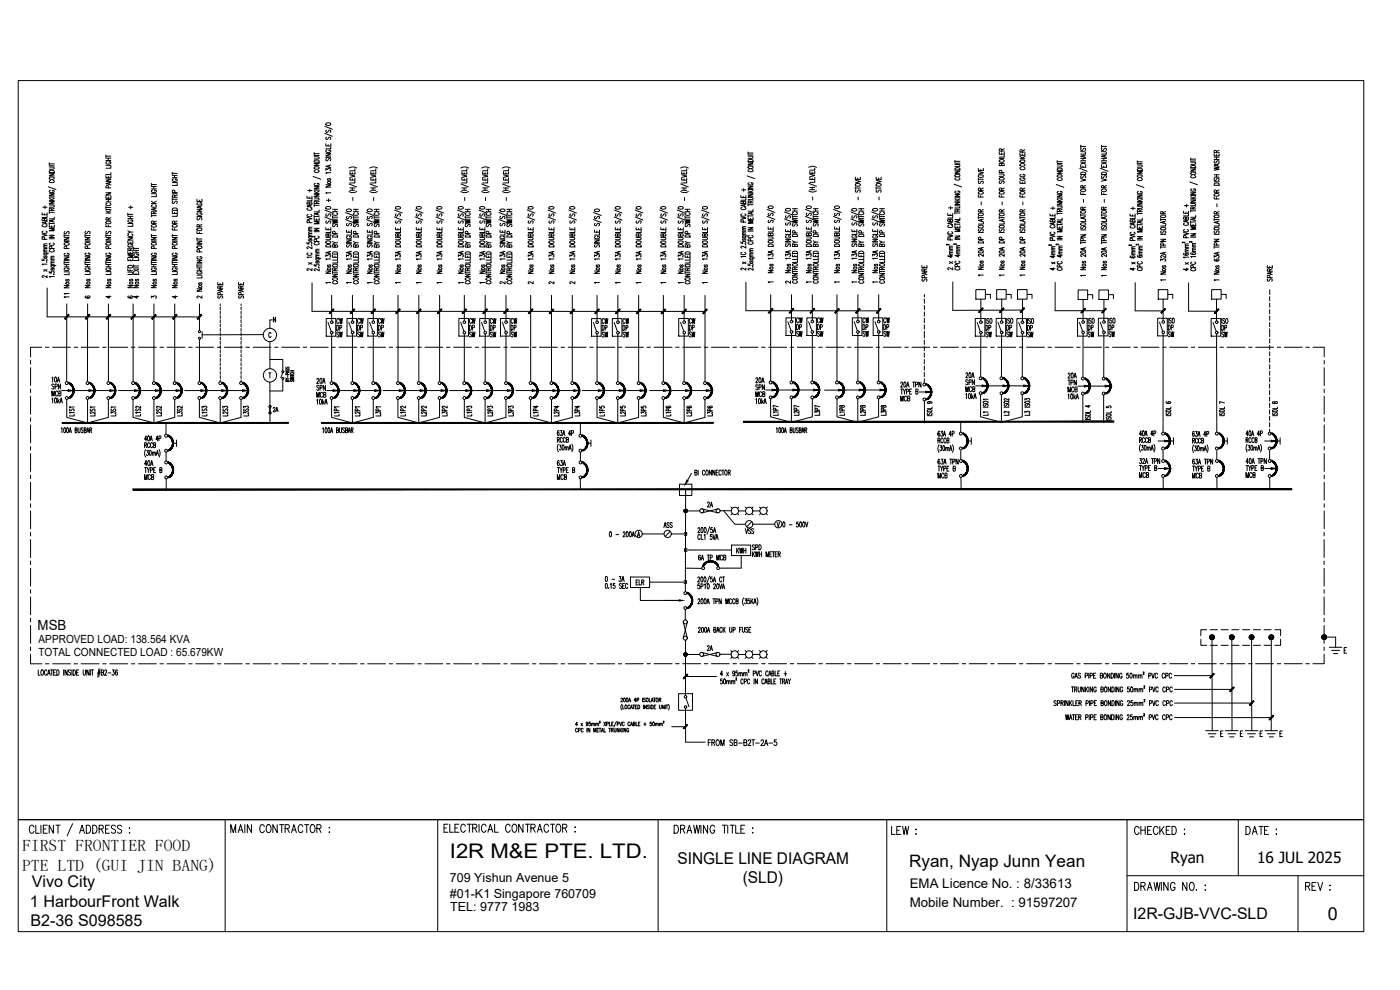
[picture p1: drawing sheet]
<svg xmlns="http://www.w3.org/2000/svg" width="420mm" height="297mm" viewBox="0 0 420 297" stroke-linecap="round" stroke-linejoin="round" font-family="sans-serif">
<defs><g id="words">
<text font-size="6" x="135" y="257.4">I2R M&amp;E PTE. LTD.</text>
<text font-size="5.4" x="398.5" y="276">0</text>
<text font-size="5.1" x="272.9" y="260">Ryan, Nyap Junn Yean</text>
<g font-size="4.9">
<text x="211" y="153.5">2A</text>
<text x="203.3" y="259.2">SINGLE LINE DIAGRAM</text>
<text x="222.9" y="264.9">(SLD)</text>
</g>
<g font-size="4.8">
<text x="6.6" y="255.2">FIRST FRONTIER FOOD</text>
<text x="6.6" y="261.4">PTE LTD (GUI JIN BANG)</text>
<text x="9.5" y="266.3">Vivo City</text>
<text x="9" y="272.1">1 HarbourFront Walk</text>
<text x="340.1" y="275.6">I2R-GJB-VVC-SLD</text>
<text x="9.2" y="277.9">B2-36 S098585</text>
</g>
<g font-size="4.6">
<text x="351.3" y="258.8">Ryan</text>
<text x="377.3" y="258.8">16 JUL 2025</text>
</g>
<g font-size="4.4">
<text x="219.8" y="167.2">KWH</text>
<text x="211" y="196.5">2A</text>
</g>
<text font-size="4.2" x="11.3" y="189.2">MSB</text>
<g font-size="4">
<text x="273" y="266.4">EMA Licence No. : 8/33613</text>
<text x="273" y="272">Mobile Number. : 91597207</text>
</g>
<g font-size="3.8">
<text x="135" y="264.7">709 Yishun Avenue 5</text>
<text x="135" y="269.3">#01-K1 Singapore 760709</text>
<text x="135.1" y="273.3">TEL: 9777 1983</text>
</g>
<g font-size="3.4">
<text x="11.5" y="196.7">TOTAL CONNECTED LOAD : 65.679KW</text>
<text x="11.6" y="193">APPROVED LOAD: 138.564 KVA</text>
</g>
</g></defs>
<!-- layer: SLD -->
<g fill="#000" stroke="#000" stroke-width=".3">
<path d="M18.7 126.8v.2l67.8-.2zM18.7 127l67.8-.2v.2z"/>
<path d="M96.5 126.8v.2l117.5-.2zM96.5 127l117.5-.2v.2z"/>
<path d="M223.1 126.4v.3l111.1-.3zM223.1 126.7l111.1-.3v.3z"/>
<path d="M39.9 146.7v.3l347.8-.3zM39.9 147l347.8-.3v.3z"/>
</g>
<!-- layer: TXT -->
<g fill="none" stroke="#000" stroke-width=".3">
<path d="M49.8 135.7v2.6M174.2 135.7v2.6M277.4 120.3l.1 6.6M288.3 135.2v2.7M349 135.2v2.7M365.2 135.2v2.7M381 135.2v2.7M49.9 143.7v3.1M174.1 143.7l.1 3.1M201.1 159.4l-1.5 1.6M205.8 153.3h4.2M219.4 152.1l.4 .4"/>
<path d="M219.8 154.1l-.4 .4M221.3 154.1l.4 .4M221.6 153.3h2.2M221.7 152.1l-.4 .4M223.7 152.1l.4 .4M224.1 154.1l-.4 .4M225.6 156.5l-1.5 1.6M225.6 154.1l.4 .4M225.9 153.3h2.1M226 152.1l-.4 .4M227.9 152.1l.5 .4M228.4 154.1l-.5 .4"/>
<path d="M229.9 154.1l.4 .4M230.3 152.1l-.4 .4M288.4 143.3v3.5M349.1 143.3v3.5M365.2 143.3v3.5M381 143.3l.1 3.5M205.7 196.4h4.3M219.3 195.2l.4 .4M219.7 197.1l-.4 .5M221.3 197.1l.4 .5M221.6 196.4h2.1M221.7 195.2l-.4 .4"/>
<path d="M223.6 195.2l.4 .4M224 197.1l-.4 .5M225.6 197.1l.4 .5M225.9 196.4h2.1M226 195.2l-.4 .4M227.9 195.2l.4 .4M228.3 197.1l-.4 .5M229.8 197.1l.5 .5M230.3 195.2l-.5 .4M363.7 191.2l.1 28M369.7 191.2v28M375.6 191.2l.1 28"/>
<path d="M381.5 191.2v28M398.9 194.2h3.8M399.7 195.1h2.3M400.2 196.1h1.3M400.8 191.2v3M403.4 195.1h.4M404.1 194.3h-.7v1.7h.7M361.9 219.2h3.7M367 219.3h-.7v1.7h.7M367.8 219.2h3.8M373 219.3h-.8v1.7h.8M373.7 219.2h3.8"/>
<path d="M378.9 219.3h-.7v1.7h.7M379.7 219.2h3.7M384.8 219.3h-.7v1.7h.7M362.6 220.2h2.3M363.1 221.1h1.3M366.3 220.1h.5M368.5 220.2h2.4M369 221.1h1.3M372.2 220.1h.5M374.4 220.2h2.4M375 221.1h1.2M378.2 220.1h.4"/>
<path d="M380.4 220.2h2.3M380.9 221.1h1.3M384.1 220.1h.5M10.2 248.2a.71 .71 0 0 0-.9-.6 .71 .71 0 0 0-.5 .9v.6a.71 .71 0 0 0 .5 .9 .71 .71 0 0 0 .9-.6M10.7 247.6v2.4h1.1M12.3 247.6v2.4M13 248.7h.7M14.2 247.6h-1.2v2.4h1.2M16 247.6v2.4l-1.2-2.4v2.4M16.8 247.6h1.2M17.4 247.6v2.4M21.8 247.1l-1.7 3.7"/>
<path d="M23.9 250l.7-2.4 .8 2.4M24.2 249.2h.9M25.9 247.6a1.29 1.29 0 0 1 1.3 .8 1.29 1.29 0 0 1-.4 1.5l-.9 .1zM27.8 247.6a1.21 1.21 0 0 1 1.3 1.2 1.21 1.21 0 0 1-1.3 1.2zM29.7 248.7l1.1-.1 .2-.3-.2-.6-1.1-.1v2.4M30.4 248.7l.6 1.3M31.7 248.7h.7M32.9 247.6h-1.2v2.4h1.2M34.7 247.9a.64 .64 0 0 0-.8-.3 .64 .64 0 0 0-.4 .8l1 .6a.65 .65 0 0 1-.1 1 .65 .65 0 0 1-1-.4M36.5 247.9a.64 .64 0 0 0-.8-.3 .64 .64 0 0 0-.4 .8l1 .6a.66 .66 0 0 1-.1 1 .66 .66 0 0 1-1-.4M38.8 248.5h.2zM38.8 249.9h.2z"/>
<path d="M69.3 249.8v-2.4l.7 2.4 .7-2.4v2.4M71.5 249.8l.7-2.4 .7 2.4M71.7 249h1M73.5 247.4v2.4M75.5 247.4v2.4l-1.3-2.4v2.4M79.3 248a.71 .71 0 0 0-.8-.6 .71 .71 0 0 0-.5 .9v.6a.71 .71 0 0 0 .5 .9 .71 .71 0 0 0 .8-.6M80.2 247.5l.2-.1a1.3 1.3 0 0 1 1 1 1.3 1.3 0 0 1-.4 1.3l-.2 .1a1.3 1.3 0 0 1-1-1 1.3 1.3 0 0 1 .4-1.3zM83.2 247.4v2.4l-1.3-2.4v2.4M83.9 247.4h1.3M84.5 247.4v2.4M85.6 248.6l1.1-.1 .2-.4-.2-.6-1.1-.1v2.4M86.2 248.6l.7 1.2"/>
<path d="M87.5 249.8l.7-2.4 .7 2.4M87.8 249h.9M90.9 248a.71 .71 0 0 0-.9-.6 .71 .71 0 0 0-.5 .9v.6a.71 .71 0 0 0 .5 .9 .71 .71 0 0 0 .9-.6M91.4 247.4h1.3M92.1 247.4v2.4M93.4 247.5l.2-.1a1.23 1.23 0 0 1 1 1.2 1.23 1.23 0 0 1-1 1.2 1.6 1.6 0 0 1-.2-2.3zM95.1 248.6l1.1-.1 .2-.4-.2-.6-1.1-.1v2.4M95.7 248.6l.7 1.2M98.8 248.2v.3zM98.8 249.6v.2zM133.3 248.4h.7M134.4 247.3h-1.1v2.4h1.1"/>
<path d="M135 247.3v2.4h1.1M136.5 248.4h.8M137.7 247.3h-1.2v2.4h1.2M139.6 247.9a.7 .7 0 0 0-.8-.6 .7 .7 0 0 0-.5 .9v.6a.7 .7 0 0 0 .5 .9 .7 .7 0 0 0 .8-.6M140.2 247.3h1.3M140.9 247.3v2.4M141.8 248.4l1.1-.1 .2-.3-.2-.6-1.1-.1v2.4M142.5 248.4l.6 1.3M143.8 247.3v2.4M145.9 247.9a.7 .7 0 0 0-.9-.6 .7 .7 0 0 0-.5 .9v.6a.7 .7 0 0 0 .5 .9 .7 .7 0 0 0 .9-.6M146.4 249.7l.8-2.4 .7 2.4M146.7 248.9h.9"/>
<path d="M148.4 247.3v2.4h1.1M153.1 247.9a.71 .71 0 0 0-.9-.6 .71 .71 0 0 0-.5 .9v.6a.71 .71 0 0 0 .5 .9 .71 .71 0 0 0 .9-.6M154 247.4l.2-.1a1.24 1.24 0 0 1 1 1.2 1.24 1.24 0 0 1-1 1.2 1.61 1.61 0 0 1-.2-2.3zM157 247.3v2.4l-1.3-2.4v2.4M157.7 247.3h1.3M158.3 247.3v2.4M159.3 248.4l1.1-.1 .2-.3-.2-.6-1.1-.1v2.4M160 248.4l.6 1.3M161.3 249.7l.7-2.4 .7 2.4M161.5 248.9h.9M164.6 247.9a.71 .71 0 0 0-.8-.6 .71 .71 0 0 0-.5 .9v.6a.71 .71 0 0 0 .5 .9 .71 .71 0 0 0 .8-.6M165.2 247.3h1.3"/>
<path d="M165.8 247.3v2.4M167.2 247.4l.2-.1a1.24 1.24 0 0 1 .9 1.2 1.24 1.24 0 0 1-.9 1.2 1.61 1.61 0 0 1-.2-2.3zM168.9 248.4l1.1-.1 .1-.3-.1-.6-1.1-.1v2.4M169.5 248.4l.6 1.3M172.6 248.1v.2zM172.6 249.5v.2zM202.3 247.6a1.29 1.29 0 0 1 1.3 .8 1.29 1.29 0 0 1-.4 1.5l-.9 .1zM204.2 248.7l1.1-.1 .2-.3-.2-.6-1.1-.1v2.4M204.9 248.7l.6 1.3M206.2 250l.7-2.4 .7 2.4M206.4 249.2h1M208.2 247.6l.4 2.4 .5-2.4 .5 2.4 .4-2.4"/>
<path d="M210.4 247.6v2.4M212.4 247.6v2.4l-1.3-2.4v2.4M214.5 248.2a.71 .71 0 0 0-.9-.6 .71 .71 0 0 0-.5 .9v.6a.72 .72 0 0 0 .7 .9 .72 .72 0 0 0 .7-.9h-.5M216.8 247.6h1.2M217.4 247.6v2.4M218.4 247.6v2.4M219.1 247.6h1.3M219.8 247.6v2.4M220.8 247.6v2.4h1.1M222.3 248.7h.8M223.5 247.6h-1.2v2.4h1.2M225.8 248.5h.2z"/>
<path d="M225.8 249.9h.2zM267.6 248v2.4h1.1M269.1 249.1h.8M270.3 248h-1.2v2.4h1.2M270.9 248l.4 2.4 .5-2.4 .4 2.4 .5-2.4M274.8 248.9h.2zM274.8 250.2h.2zM341.8 248.5a.7 .7 0 0 0-.8-.5 .7 .7 0 0 0-.5 .9v.5a.7 .7 0 0 0 .5 1 .7 .7 0 0 0 .8-.6M342.4 249.1h1.3M342.4 248v2.4M343.7 248v2.4M344.4 249.1h.8"/>
<path d="M345.6 248h-1.2v2.4h1.2M347.5 248.5a.71 .71 0 0 0-.8-.5 .71 .71 0 0 0-.6 .9v.5a.71 .71 0 0 0 .5 1 .71 .71 0 0 0 .9-.6M348.1 248v2.4M348.5 249l.9 1.4M349.4 248l-1.3 1.6M350 249.1h.7M351.2 248h-1.2v2.4h1.2M351.7 248a1.28 1.28 0 0 1 1.3 .8 1.28 1.28 0 0 1-.4 1.4l-.9 .2zM355.5 248.8v.2zM355.5 250.1v.3zM373.9 248a1.28 1.28 0 0 1 1.3 .8 1.28 1.28 0 0 1-.4 1.4l-.9 .2zM375.8 250.4l.8-2.4 .7 2.4"/>
<path d="M376.1 249.6h.9M377.8 248h1.3M378.5 248v2.4M379.5 249.1h.7M380.7 248h-1.2v2.4h1.2M383 248.8v.2zM383 250.1v.3zM338.2 262.7h71.1M340.5 264.8a1.28 1.28 0 0 1 1.3 .8 1.28 1.28 0 0 1-.4 1.4l-.9 .2zM342.4 265.9l1.1-.1 .2-.4-.2-.5-1.1-.1v2.4M343.1 265.9l.6 1.3M344.3 267.2l.8-2.4 .7 2.4"/>
<path d="M344.6 266.3h.9M346.3 264.8l.5 2.4 .4-2.4 .5 2.4 .5-2.4M348.5 264.8v2.4M350.5 264.8v2.4l-1.2-2.4v2.4M352.6 265.3a.71 .71 0 0 0-.8-.5 .71 .71 0 0 0-.5 .9v.5a.72 .72 0 0 0 .7 1 .72 .72 0 0 0 .6-1h-.4M356.2 264.8v2.4l-1.3-2.4v2.4M357.3 264.9l.2-.1a1.3 1.3 0 0 1 1 .9 1.3 1.3 0 0 1-.5 1.3l-.1 .2a1.3 1.3 0 0 1-1-1 1.3 1.3 0 0 1 .4-1.3zM359 266.9l.1 .1M361.6 265.7h.2zM361.7 266.9v.3zM391.8 265.9l1.1-.1 .2-.4-.2-.5-1.1-.1v2.4M392.5 265.9l.6 1.3"/>
<path d="M393.7 265.9h.8M394.9 264.8h-1.2v2.4h1.2M395.5 264.8l.7 2.4 .7-2.4M399.1 265.6v.2zM399.1 266.9v.3z"/>
<circle cx="220.6" cy="153.3" r="1.09"/>
<circle cx="224.8" cy="153.3" r="1.09"/>
<circle cx="224.8" cy="157.3" r="1.09"/>
<circle cx="229.1" cy="153.3" r="1.09"/>
<circle cx="233.6" cy="157.3" r="1.09"/>
<circle cx="191.7" cy="160.2" r="1.09"/>
<circle cx="200.4" cy="160.2" r="1.09"/>
<circle cx="220.5" cy="196.4" r="1.09"/>
<circle cx="224.8" cy="196.4" r="1.09"/>
<circle cx="229.1" cy="196.4" r="1.09"/>
</g>
<g fill="#000" stroke="#000" stroke-width=".3">
<path d="M205.8 153.3h.5l-.1 .2zM205.7 196.4h.5v.2z"/>
<path d="M205.3 153.5l.1 .1 .4-.3zM205.4 153.6l.4-.3-.2 .4zM205.8 153.3l-.2 .4 .2 .1z"/>
<path d="M205.4 152.9l-.1 .2 .5 .2zM205.3 153.1l.5 .2h-.5zM205.3 153.3v.2l.5-.2z"/>
<path d="M205.8 153.3v.5l.2-.1zM205.8 153.3l.3 .3-.1 .1zM205.8 153.3l.3 .3 .1-.1z"/>
<path d="M205.8 152.8v.5l.2-.5zM205.6 152.8h.2v.5zM205.4 152.9l.4 .4-.2-.5z"/>
<path d="M205.8 153.3h.5l-.1-.2zM205.8 153.3l.3-.4 .1 .2zM206 152.8l-.2 .5 .3-.4z"/>
<path d="M205.3 196.6l.1 .1 .3-.3zM205.4 196.7l.3-.3-.2 .4zM205.7 196.4l-.2 .4 .2 .1z"/>
<path d="M205.4 196l-.1 .2 .4 .2zM205.3 196.2l.4 .2h-.5zM205.2 196.4l.1 .2 .4-.2z"/>
<path d="M205.7 196.4v.5l.2-.1zM205.7 196.4l.4 .3-.2 .1zM205.7 196.4l.4 .3 .1-.1z"/>
<path d="M205.7 195.9v.5l.2-.5zM205.5 195.9h.2v.5zM205.4 196l.3 .4-.2-.5z"/>
<path d="M205.7 196.4h.5v-.2zM206.1 196l.1 .2-.5 .2zM205.9 195.9l-.2 .5 .4-.4z"/>
<path d="M363.1 191v.2h.6zM363.1 191.2h.6l-.6 .2zM363.1 191.4l.1 .2 .5-.4z"/>
<path d="M363.2 191.6l.1 .2 .4-.6zM363.7 191.2l-.2 .7-.2-.1zM363.7 191.2l-.2 .7h.2z"/>
<path d="M363.3 190.6l.4 .6-.2-.7zM363.3 190.6l.4 .6-.5-.4zM363.2 190.8l-.1 .2 .6 .2z"/>
<path d="M363.7 191.2v.7h.3zM363.7 191.2l.5 .6-.2 .1zM363.7 191.2l.5 .6 .1-.2z"/>
<path d="M364 190.5l-.3 .7 .5-.6zM363.7 190.5h.3l-.3 .7zM363.5 190.5l.2 .7v-.7z"/>
<path d="M363.7 191.2l.6 .4 .1-.2zM363.7 191.2h.7v.2z"/>
<path d="M363.7 191.2h.7v-.2zM363.7 191.2l.6-.4 .1 .2zM364.2 190.6l-.5 .6 .6-.4z"/>
<path d="M369 191v.2h.7zM369 191.2h.7l-.7 .2zM369 191.4l.1 .2 .6-.4z"/>
<path d="M369.1 191.6l.2 .2 .4-.6zM369.7 191.2l-.2 .7-.2-.1zM369.7 191.2l-.2 .7h.2z"/>
<path d="M369.3 190.6l.4 .6-.2-.7zM369.1 190.8l.2-.2 .4 .6zM369.1 190.8l-.1 .2 .7 .2z"/>
<path d="M369.7 191.2v.7h.2zM369.7 191.2l.4 .6-.2 .1zM369.7 191.2l.4 .6 .1-.2z"/>
<path d="M369.9 190.5l-.2 .7 .4-.6zM369.7 190.5h.2l-.2 .7zM369.5 190.5l.2 .7v-.7z"/>
<path d="M369.7 191.2l.5 .4 .1-.2zM369.7 191.2h.7l-.1 .2z"/>
<path d="M369.7 191.2h.7l-.1-.2zM369.7 191.2l.5-.4 .1 .2zM370.1 190.6l-.4 .6 .5-.4z"/>
<path d="M375 191l-.1 .2h.7zM374.9 191.2h.7l-.6 .2zM375 191.4l.1 .2 .5-.4z"/>
<path d="M375.1 191.6l.1 .2 .4-.6zM375.6 191.2l-.2 .7-.2-.1zM375.6 191.2l-.2 .7h.2z"/>
<path d="M375.2 190.6l.4 .6-.2-.7zM375.2 190.6l.4 .6-.5-.4zM375.1 190.8l-.1 .2 .6 .2z"/>
<path d="M375.6 191.2v.7h.2zM375.6 191.2l.4 .6-.2 .1zM375.6 191.2l.4 .6 .2-.2z"/>
<path d="M375.8 190.5l-.2 .7 .4-.6zM375.6 190.5h.2l-.2 .7zM375.4 190.5l.2 .7v-.7z"/>
<path d="M375.6 191.2l.6 .4 .1-.2zM375.6 191.2h.7v.2z"/>
<path d="M375.6 191.2h.7v-.2zM375.6 191.2l.6-.4 .1 .2zM376 190.6l-.4 .6 .6-.4z"/>
<path d="M380.9 191v.2h.6zM380.9 191.2h.6l-.6 .2zM380.9 191.4l.1 .2 .5-.4z"/>
<path d="M381 191.6l.1 .2 .4-.6zM381.5 191.2l-.2 .7-.2-.1zM381.5 191.2l-.2 .7h.2z"/>
<path d="M381.1 190.6l.4 .6-.2-.7zM381.1 190.6l.4 .6-.5-.4zM381 190.8l-.1 .2 .6 .2z"/>
<path d="M381.5 191.2v.7h.3zM381.5 191.2l.5 .6-.2 .1zM381.5 191.2l.5 .6 .1-.2z"/>
<path d="M381.8 190.5l-.3 .7 .5-.6zM381.5 190.5h.3l-.3 .7zM381.3 190.5l.2 .7v-.7z"/>
<path d="M381.5 191.2l.6 .4 .1-.2zM381.5 191.2h.7v.2z"/>
<path d="M381.5 191.2h.7v-.2zM381.5 191.2l.6-.4 .1 .2zM382 190.6l-.5 .6 .6-.4z"/>
<path d="M396.7 191v.2h.7zM396.7 191.2h.7l-.7 .2zM396.7 191.4l.1 .2 .6-.4z"/>
<path d="M396.8 191.6l.2 .1 .4-.5zM397.4 191.2l-.2 .6-.2-.1zM397.4 191.2l-.2 .6 .2 .1z"/>
<path d="M397 190.6l.4 .6-.2-.7zM397 190.6l.4 .6-.6-.4zM396.8 190.8l-.1 .2 .7 .2z"/>
<path d="M397.4 191.2v.7l.2-.1zM397.4 191.2l.4 .5-.2 .1zM397.4 191.2l.4 .5 .2-.1z"/>
<path d="M397.6 190.5l-.2 .7 .4-.6zM397.4 190.5h.2l-.2 .7zM397.2 190.5l.2 .7v-.7z"/>
<path d="M397.4 191.2l.6 .4v-.2zM397.4 191.2h.7l-.1 .2z"/>
<path d="M397.4 191.2h.7l-.1-.2zM397.4 191.2l.6-.4v.2zM397.8 190.6l-.4 .6 .6-.4z"/>
</g>
<!-- layer: E-SLD-FRAME -->
<g fill="none" stroke="#000" stroke-width=".3">
<path d="M9.2 108.1v1.1M9.2 110.3v5.4M9.2 116.7v1.1M9.2 118.9v5.4M12.5 104.2h-3.3v2.9M13.6 104.2h1.1M15.8 104.2h5.4M22.2 104.2h1.1M24.4 104.2h5.3M30.8 104.2h1.1M33 104.2h5.3M39.4 104.2h1.1"/>
<path d="M41.6 104.2h5.3M48 104.2h1.1M50.2 104.2h5.3M56.6 104.2h1.1M58.8 104.2h5.3M65.2 104.2h1.1M67.4 104.2h5.3M73.8 104.2h1.1M76 104.2h5.3M82.4 104.2h1.1M84.5 104.2h5.4M91 104.2h1.1"/>
<path d="M93.1 104.2h5.4M99.6 104.2h1.1M101.7 104.2h5.4M108.2 104.2h1.1M110.3 104.2h5.4M116.8 104.2h1.1M118.9 104.2h5.4M125.4 104.2h1.1M127.5 104.2h5.4M134 104.2h1.1M136.1 104.2h5.4M142.6 104.2h1"/>
<path d="M144.7 104.2h5.4M151.2 104.2h1.1M153.3 104.2h5.4M159.8 104.2h1.1M161.9 104.2h5.4M168.4 104.2h1M170.5 104.2h5.4M177 104.2h1M179.1 104.2h5.4M185.6 104.2h1M187.7 104.2h5.4M194.2 104.2h1"/>
<path d="M196.3 104.2h5.4M202.8 104.2h1M204.9 104.2h5.4M211.4 104.2h1M213.5 104.2h5.4M219.9 104.2h1.1M222.1 104.2h5.4M228.5 104.2h1.1M230.7 104.2h5.4M237.1 104.2h1.1M239.3 104.2h5.4M245.7 104.2h1.1"/>
<path d="M247.9 104.2h5.4M254.3 104.2h1.1M256.5 104.2h5.4M262.9 104.2h1.1M265.1 104.2h5.4M271.5 104.2h1.1M273.7 104.2h5.3M280.1 104.2h1.1M282.3 104.2h5.3M288.7 104.2h1.1M290.9 104.2h5.4M297.3 104.2h1.1"/>
<path d="M299.5 104.2h5.3M305.9 104.2h1.1M308.1 104.2h5.3M314.5 104.2h1.1M316.7 104.2h5.3M323.1 104.2h1.1M325.3 104.2h5.3M331.7 104.2h1.1M333.9 104.2h5.3M340.3 104.2h1.1M342.5 104.2h5.3M348.9 104.2h1.1"/>
<path d="M351.1 104.2h5.3M357.5 104.2h1.1M359.6 104.2h5.4M366.1 104.2h1.1M368.2 104.2h5.4M374.7 104.2h1.1M376.8 104.2h5.4M383.3 104.2h1.1M385.5 104.2h5.3M391.9 104.2h1.1M394 104.2h3.4v2.9M397.4 108.1v1.1"/>
<path d="M397.4 110.3v5.4M397.4 116.7v1.1M397.4 118.9v5.4M9.2 125.4v1M9.2 127.5v5.4M9.2 133.9v1.1M9.2 136.1v5.4M397.4 125.4v1M397.4 127.5v5.4M397.4 133.9v1.1M397.4 136.1v5.4M9.2 142.5v1.1"/>
<path d="M9.2 144.7v5.4M9.2 151.1v1.1M9.2 153.3v5.4M9.2 159.7v1.1M397.4 159.7v1.1M397.4 142.5v1.1M397.4 144.7v5.4M397.4 151.1v1.1M397.4 153.3v5.4M9.2 161.9v5.4M9.2 168.3v1.1M9.2 170.5v5.4"/>
<path d="M9.2 176.9v1.1M9.2 179.1v5.4M205.5 165h.4M205.8 170.5h.5M206 165h.1M206.3 165h.5M206.4 170.5h.1M206.6 170.5h.6M206.9 165h.1M207.1 165h.6M207.3 170.5h.1M207.5 170.5h.5"/>
<path d="M207.8 165h.1M208 165h.5M208.1 170.5h.1M208.4 170.5h.5M208.6 165h.1M208.8 165h.6M209 170.5h.1M209.2 170.5h.5M209.5 165h.1M209.7 165h.5M209.9 170.5h.1M210.1 170.5h.5"/>
<path d="M210.3 165h.1M210.6 165h.5M211.2 165h.1M211.4 165h.5M212.1 165h.1M212.3 165h.5M212.9 165h.1M213.1 165h.6M213.8 165h.1M214 165h.5M214.6 165h.1M214.9 165h.5"/>
<path d="M215.5 165h.1M215.7 165h.6M216 170.5h.5M216.4 165h.1M216.6 170.5h.1M216.6 165h.5M216.8 170.5h.5M217.2 165h.1M217.4 165h.6M217.4 170.5h.1M217.6 170.5h.6M218.1 165h.1"/>
<path d="M218.3 170.5h.1M218.5 170.5h.5M219.1 170.5h.2M219.4 170.5h.5M220 170.5h.1M220.2 170.5h.6M220.9 170.5h.1M221.1 170.5h.5M221.7 170.5h.1M222.4 168.3v.6M222.4 169v.1M222.4 169.2v.5"/>
<path d="M222.4 169.8v.1M222.4 170v.5h-.5M397.4 161.9v5.4M397.4 168.3v1.1M397.4 170.5v5.4M397.4 176.9v1.1M397.4 179.1v5.4M9.2 196.3v2.9h3.3M9.2 185.5v1.1M9.2 187.7v5.3M9.2 194.1v1.1M13.6 199.2h1.1"/>
<path d="M15.8 199.2h5.3M22.2 199.2h1.1M24.4 199.2h5.3M30.8 199.2h1.1M33 199.2h5.3M39.4 199.2h1.1M41.6 199.2h5.3M48 199.2h1.1M50.2 199.2h5.3M56.6 199.2h1.1M58.7 199.2h5.4M65.2 199.2h1.1"/>
<path d="M67.4 199.2h5.3M73.8 199.2h1.1M76 199.2h5.3M82.4 199.2h1.1M84.5 199.2h5.4M91 199.2h1.1M93.1 199.2h5.4M99.6 199.2h1.1M101.7 199.2h5.4M108.2 199.2h1.1M110.3 199.2h5.4M116.8 199.2h1.1"/>
<path d="M118.9 199.2h5.4M125.4 199.2h1.1M127.5 199.2h5.4M134 199.2h1.1M136.1 199.2h5.4M142.6 199.2h1M144.7 199.2h5.4M151.2 199.2h1M153.3 199.2h5.4M159.8 199.2h1M161.9 199.2h5.4M168.4 199.2h1"/>
<path d="M170.5 199.2h5.4M177 199.2h1M179.1 199.2h5.4M185.6 199.2h1M193.1 199.1l-5.4 .1M194.1 199.1h1.1M196.3 199.1h5.4M202.7 199.1h1.1M204.9 199.1h5.4M211.4 199.1h1M213.5 199.1h5.4M219.9 199.1h1.1"/>
<path d="M222.1 199.1h5.4M228.5 199.1h1.1M230.7 199.1h5.4M237.1 199.1h1.1M239.3 199.1h5.4M245.7 199.1h1.1M247.9 199.1h5.4M254.3 199.1h1.1M256.5 199.1h5.4M262.9 199.1h1.1M265.1 199.1h5.4M271.5 199.1h1.1"/>
<path d="M273.7 199.1h5.3M280.1 199.1h1.1M282.3 199.1h5.3M288.7 199.1h1.1M290.9 199.1h5.3M297.3 199.1h1.1M299.5 199.1h5.3M305.9 199.1h1.1M308.1 199.1h5.3M314.5 199.1h1.1M316.7 199.1h5.3M323.1 199.1h1.1"/>
<path d="M325.3 199.1h5.3M331.7 199.1h1.1M333.8 199.1h5.4M340.3 199.1h1.1M342.4 199.1h5.4M348.9 199.1h1.1M351.1 199.1h5.3M357.5 199.1h1.1M359.6 199.1h5.4M366.1 199.1h1.1M368.2 199.1h5.4M374.7 199.1h1.1"/>
<path d="M376.8 199.1h5.4M383.3 199.1h1.1M385.4 199.1h5.4M391.9 199.1h1.1M397.4 196.3v2.8h-3.4M397.4 185.5v1.1M397.4 187.7v5.3M397.4 194.1v1.1"/>
</g>
<!-- layer: 0 -->
<g fill="none" stroke="#000" stroke-width=".3">
<path d="M5.5 24.2h403.8v221.7h-403.8zM60.7 99.5v2M81.7 96h-.7v2.5M97.9 95.6h2.9v5.3h-2.9zM98.4 96.7l1 2.7M104.1 95.6h2.9v5.2h-2.9zM104.7 96.7l.9 2.7M110.4 95.6h2.9v5.2h-2.9zM110.9 96.7l1 2.7M137.7 95.6h2.9v5.2h-2.9zM138.3 96.7l.9 2.7M144 95.6h2.8v5.3h-2.8z"/>
<path d="M144.5 96.7l1 2.7M150.2 95.6h2.9v5.2h-2.9zM150.8 96.7l.9 2.7M177.5 95.6h2.9v5.3h-2.9zM178.1 96.8l.9 2.6M183.8 95.6h2.9v5.3h-2.9zM184.3 96.8l1 2.6M203.7 95.6h2.9v5.2h-2.9zM204.2 96.7l1 2.7M223.9 93.2l39.8 .1M235.9 95.4h2.9v5.3h-2.9zM236.4 96.5l1 2.7"/>
<path d="M242.2 95.4h2.8v5.3h-2.8zM242.7 96.5l1 2.7M255.8 95.4h2.9v5.3h-2.9zM256.4 96.5l.9 2.7M262.1 95.4h2.8v5.3h-2.8zM262.6 96.5l1 2.7M292.7 95.6h2.9v5.3h-2.9zM293.3 96.7l.9 2.7M299 95.5h2.8v5.3h-2.8zM299.5 96.7l1 2.7M305.2 95.6h2.9v5.3h-2.9zM305.7 96.8l1 2.6"/>
<path d="M306.9 93l-21 .1M316.7 93.2h14.6M323.4 95.5h2.9v5.3h-2.9zM323.9 96.7l1 2.7M329.6 95.5h2.9v5.3h-2.9zM330.2 96.7l1 2.7M340.7 93.3h8.4M347.4 95.5h2.9v5.3h-2.9zM348 96.7l.9 2.7M356.7 93.4h8.4M363.5 95.6h2.9v5.3h-2.9zM364 96.7l1 2.7"/>
<path d="M79 100.4l-18.3 .1M81 107.9h3.9v3.3M81 102.5v8.1M81 114.6v7.1M84.9 113.8v3.5h-3.9M84.9 111.8l-.6 1.5M80.7 122.1l.6 1.7M81 124.3v2.6M81.3 122.1l-.6 1.8M82 122.5v-.1a.29 .29 0 0 1 .5-.1 .29 .29 0 0 1 0 .4l-.5 .8h.6M82.7 123.5l.4-1.3 .3 1.3M82.9 123.1h.4"/>
<path d="M203.9 145.3h3.7v3.4h-3.7zM205.4 159.8h.6M205.8 146.8l-.1 30.7M206 159.8v.8M207.6 142.1l-1.3 2.1M216.1 153.2h3.4M217.2 153.2l3.3 4.1h3.2M225.9 157.3h6.6M189.2 173.1h5.8v3.2h-5.8zM192.2 176.3v3.9h12.7M192.7 160.2h6.6M195 174.7h10.9"/>
<path d="M201.5 160.2h4.5M205.3 174.3l.6-.1v.4M205.4 160.6h.6M205.5 164.6h.7M205.5 165.4h.7M205.6 164.6v.8M205.9 174.6v.4h-.6M199.4 180.2h4.4M205 186.6l1.3 4.9M205.7 182.9v3.1M205.7 192.1v16.6M206.3 186.6l-1.3 4.9"/>
<path d="M216.1 196.3h3.3M360.4 191.8v1.8h1.7M362.1 188.9h-1.7v1.8M363.2 188.9h2.2M363.2 193.6h2.2M366.4 193.6h2.2M366.4 188.9h2.2M369.7 193.6h2.1M369.7 188.9h2.1M372.9 193.6h2.2M372.9 188.9h2.2M376.1 193.6h2.2"/>
<path d="M376.1 188.9h2.2M379.4 193.6h2.1M379.4 188.9h2.1M382.6 188.9h1.7v1.8M384.3 191.8v1.8h-1.7M397.4 191.2h3.4M11.5 201v1.6h.6M12.5 201.1l.1-.1a.89 .89 0 0 1 .5 .8 .89 .89 0 0 1-.5 .8 1.25 1.25 0 0 1-.1-1.5zM14.1 201.4l-.3-.4a.89 .89 0 0 0-.5 .8 .89 .89 0 0 0 .5 .8l.3-.4M14.3 202.6l.4-1.6 .4 1.6M14.4 202h.5M15.2 201h.7"/>
<path d="M15.5 201v1.6M16.1 201.7h.4M16.7 201h-.6v1.6h.6M17 201a.81 .81 0 0 1 .7 .8 .81 .81 0 0 1-.7 .8zM19.1 201v1.6M20.2 201v1.6l-.7-1.6v1.6M21.2 201.2a.37 .37 0 0 0-.6-.1 .37 .37 0 0 0 .1 .6l.4 .2 .1 .5-.2 .2-.5-.2M21.6 201v1.6M22 201a.81 .81 0 0 1 .7 .8 .81 .81 0 0 1-.7 .8zM23 201.7h.4M23.6 201h-.6v1.6h.6M25 201v1.4l.3 .2 .4-.5v-1.1"/>
<path d="M26.7 201v1.6l-.7-1.6v1.6M27.1 201v1.6M27.4 201h.7M27.7 201v1.6M29.3 202.1h.7M29.3 201.7h.7M29.7 200.7l-.4 2.4M30 200.7l-.4 2.4M30.4 201.7h.6v-.6l-.6-.1v1.6l.6-.1 .1-.5-.3-.3M31.4 201.4l.1-.2a.33 .33 0 0 1 .5-.1 .33 .33 0 0 1-.1 .5l-.5 1h.7M32.4 201.9h.9M33.7 201h.6l-.3 .6a.44 .44 0 0 1 .3 .6 .44 .44 0 0 1-.6 .2l-.1-.1"/>
<path d="M35.2 201.2v-.1a.8 .8 0 0 0-.7 .6 .8 .8 0 0 0 .5 .9 .46 .46 0 0 0 .3-.5 .46 .46 0 0 0-.5-.4l-.1 .3M201.6 218h4.1M203.7 208.1h4.1v5h-4.1zM205.7 203h9.3M205.7 212.5l.1 10.1M205.9 209.4l.9 2.7M352.4 202.7h11.4M352.5 206.8h17.2M352.5 211h23.2M352.5 215.3h29.1M205.7 222.7h5.9M5.5 245.9h403.8v33.6h-403.8z"/>
<path d="M67.6 245.9v33.6M131.4 245.9v33.6M197.5 245.9v33.6M266.1 245.9v33.6M338.2 245.9v33.6M371.6 245.9v16.8M389.6 262.7v16.8"/>
<circle cx="59.9" cy="99.5" r=".31"/>
<circle cx="59.9" cy="101.5" r=".31"/>
<circle cx="81" cy="100.5" r="2"/>
<circle cx="81" cy="112.6" r="2"/>
<circle cx="84.9" cy="113.5" r=".31"/>
<circle cx="84.9" cy="111.5" r=".31"/>
<circle cx="81" cy="123.9" r=".31"/>
<circle cx="81" cy="121.9" r=".31"/>
</g>
<!-- layer: SLD-TXT -->
<g fill="none" stroke="#000" stroke-width=".3">
<path d="M97.5 40l2.3 .9M97.5 37.9l2.3 .9M97.8 37a.75 .75 0 0 1 .9-.3 .75 .75 0 0 1 .5 .7 .75 .75 0 0 1-.8 .3 .75 .75 0 0 1-.6-.7zM98 39a.36 .36 0 0 0-.2 .6 .36 .36 0 0 0 .6-.1l.2-.2a.38 .38 0 0 1 .6-.2 .38 .38 0 0 1-.2 .6M14.5 56l2.3 .9M14.8 58.1h1.5l-1.5 .7h1.5M14.8 52.1h1.5l-1.5 .7h1.5M14.8 50.1h1.1l.4 .3-.2 .3-1.3 .1M14.8 48.9v.6M14.8 59.5l1 .6M14.8 59.1h1.5M14.8 49.7h1.5"/>
<path d="M14.8 49.2h1.5M14.8 51.3a.86 .86 0 0 1 1.5 .4h-1.5zM14.8 53.3a.77 .77 0 0 1 .9-.3 .77 .77 0 0 1 .5 .6 .77 .77 0 0 1-.8 .3 .77 .77 0 0 1-.6-.6zM15.1 57.1l-.3 .2a.82 .82 0 0 0 .7 .5 .82 .82 0 0 0 .8-.5l-.4-.2h-.2v.2M15.1 54.1l-.3 .2a.82 .82 0 0 0 .7 .5 .82 .82 0 0 0 .8-.5l-.4-.2M16.3 59.5l-.9 .4M31.8 46.5v.7M31.8 59.9h1.5M31.8 49.6h1.5M31.8 48.2h1.5M31.8 47.5h1.5M31.8 46.8h1.5"/>
<path d="M31.8 58.8v.7h1.5v-.7M31.8 57.8h1.5l-1.5 .7h1.5M31.8 53.7h1.5l-1.5 .7h1.5M31.8 52.7v.6h1.5v-.6M32.1 48.5a.4 .4 0 0 0-.3 .5 .4 .4 0 0 0 .5 .3h.4a.42 .42 0 0 0 .6-.4 .42 .42 0 0 0-.6-.4v.3M32.5 47.5v.7M32.5 52.9v.4M32.5 59.1v.4M32.5 59.9v.7M32.6 56.4l-.1-.6h-.7v.6h1.5M32.8 54.8v.5M33.3 51.8v.6h-1.5"/>
<path d="M33.3 49.9v.6h-1.5M33.3 54.7l-1.5 .4 1.5 .4M45.4 55v.7M45.4 58.1h1.5M45.4 56.7h1.5M45.4 56h1.5M45.4 55.4h1.5M45.8 57a.4 .4 0 0 0-.4 .5 .4 .4 0 0 0 .6 .3l.9-.3-.3-.5h-.2v.3M46.2 56v.7M46.9 58.4v.6h-1.5M51.7 58.1h1.5M51.7 51.7v.7"/>
<path d="M51.7 59.4v.7M51.7 59.8h1.5M51.7 54.8h1.5M51.7 53.3h1.5M51.7 52.6h1.5M51.7 52h1.5M52.1 53.7a.4 .4 0 0 0-.4 .5 .4 .4 0 0 0 .6 .2h.3a.42 .42 0 0 0 .6-.4 .42 .42 0 0 0-.6-.3v.2M52.4 59.2l-.1-.6-.5-.1-.1 .7h1.5M52.4 52.6v.7M52.5 57.7l-.1-.6h-.6l-.1 .6h1.5M53.2 58.5l-.8 .3M53.2 55v.6h-1.5"/>
<path d="M59.1 59.8v.6h1.5v-.6M92.1 58.9v.6h1.5v-.6M92.3 57.2h1.3M92.8 59.1v.4M93 56.8v.8M93.6 59.7v.5h-1.5M94 52.9l2.3 .9M94.3 59.4h1.1l.4 .3-.2 .3-1.3 .1M94.3 47h1.1l.4 .3-.4 .4h-1.1M94.3 45.8v.6M94.3 58h1.5M94.3 57.4l1 .6"/>
<path d="M94.3 57.1h1.5M94.3 46.7h1.5M94.3 46.1h1.5M94.3 58.4h1.5l-1.5 .6h1.5M94.3 56h1.5l-1.5 .7h1.5M94.3 49h1.5l-1.5 .7h1.5M94.3 50.2a.96 .96 0 0 1 1.5 .3 .92 .92 0 0 1-1.5-.2zM94.3 48.2a.86 .86 0 0 1 1.5 .5h-1.5zM94.6 55l-.3 .2a.82 .82 0 0 0 .7 .5 .82 .82 0 0 0 .8-.5l-.4-.2h-.2v.2M94.6 51l-.3 .3a.82 .82 0 0 0 .7 .5 .82 .82 0 0 0 .8-.5l-.4-.3M95.8 57.4l-.9 .4M97.8 51.1v-.5l.5 .3a.42 .42 0 0 1 .6-.3 .42 .42 0 0 1 .2 .6h-.1"/>
<path d="M97.8 47.2h1.5M97.8 55.4h1.5l-1.5 .7h1.5M97.8 46.1h1.5l-1.5 .7h1.5M97.8 43.1v.7h1.5v-.7M98 47.6a.36 .36 0 0 0-.2 .5 .36 .36 0 0 0 .6 0l.2-.3a.38 .38 0 0 1 .6-.1 .38 .38 0 0 1-.2 .6M98 41.2l-.2 .5 .5 .1a.65 .65 0 0 1 .9-.6l.1 .4-.3 .3M98.1 45l-.3 .3a.8 .8 0 0 0 .7 .5 .8 .8 0 0 0 .8-.5l-.4-.3h-.2v.3M98.5 53.6l-.2 .2v.3h.3l.4-.5 .3 .2-.3 .3M98.5 43.4v.4M98.6 59.7v.8M98.8 49.7v.5M99.3 57.9h-1.5l.3 .2"/>
<path d="M99.3 51.8h-1.5l.3 .3M99.3 44.1v.5h-1.5M99.3 49.5l-1.5 .4 1.5 .4M104.7 57.5a2.07 2.07 0 0 0 2.3 0M104.7 50.4a2.07 2.07 0 0 1 2.3 0M104.7 55.2l2.3 .9M105 52.4l1.5 .4-1.5 .4M105 57.1h1.5M105 56.4h1.5M105 53.4v.6h1.5v-.6M105 51.5v.7h1.5v-.7M105.7 51.8v.4"/>
<path d="M105.7 53.6v.4M105.7 56.4v.7M105.9 59.3v.9M106.5 54.3v.6h-1.5M106.5 50.6v.6h-1.5M111 57.5a2.07 2.07 0 0 0 2.3 0M111 50.4a2.07 2.07 0 0 1 2.3 0M111 55.2l2.3 .9M111.3 52.4l1.5 .4-1.5 .4M111.3 57.1h1.5M111.3 56.4h1.5M111.3 53.4v.6h1.5v-.6"/>
<path d="M111.3 51.5v.7h1.5v-.7M112 51.8v.4M112 53.6v.4M112 56.4v.7M112.1 59.3v.9M112.8 54.3v.6h-1.5M112.8 50.6v.6h-1.5M138.3 57.5a2.07 2.07 0 0 0 2.3 0M138.3 50.4a2.07 2.07 0 0 1 2.3 0M138.3 55.2l2.3 .9M138.6 52.4l1.5 .4-1.5 .4M138.6 57.1h1.5"/>
<path d="M138.6 56.4h1.5M138.6 53.4v.6h1.5v-.6M138.6 51.5v.7h1.5v-.7M139.3 51.8v.4M139.3 53.6v.4M139.3 56.4v.7M139.5 59.3v.9M140.1 54.3v.6h-1.5M140.1 50.6v.6h-1.5M144.6 57.5a2.08 2.08 0 0 0 2.2 0M144.6 50.4a2.08 2.08 0 0 1 2.2 0M144.6 55.2l2.2 .9"/>
<path d="M144.9 53.4v.6h1.5v-.6M144.9 51.5v.7h1.5v-.7M144.9 52.4l1.5 .4-1.5 .4M144.9 57.1h1.5M144.9 56.4h1.5M145.6 51.8v.4M145.6 53.6v.4M145.6 56.4v.7M145.7 59.3v.9M146.4 54.3v.6h-1.5M146.4 50.6v.6h-1.5M150.8 57.5a2.11 2.11 0 0 0 2.3 0"/>
<path d="M150.8 50.4a2.11 2.11 0 0 1 2.3 0M150.8 55.2l2.3 .9M151.1 52.4l1.5 .4-1.5 .4M151.1 57.1h1.5M151.1 56.4h1.5M151.1 53.4v.6h1.5v-.6M151.1 51.5v.7h1.5v-.7M151.8 51.8v.4M151.8 53.6v.4M151.8 56.4v.7M151.9 59.3v.9M152.6 54.3v.6h-1.5"/>
<path d="M152.6 50.6v.6h-1.5M204.3 57.5a2.08 2.08 0 0 0 2.3 0M204.3 50.4a2.08 2.08 0 0 1 2.3 0M204.3 55.2l2.3 .9M204.6 52.4l1.5 .4-1.5 .4M204.6 57.1h1.5M204.6 56.4h1.5M204.6 53.4v.6h1.5v-.6M204.6 51.5v.7h1.5v-.7M205.3 51.8v.4M205.3 53.6v.4M205.3 56.4v.7"/>
<path d="M205.4 59.3v.9M206.1 54.3v.6h-1.5M206.1 50.6v.6h-1.5M222.3 58.7v.6h1.5v-.6M222.6 57h1.2M223.1 58.9v.4M223.2 56.6v.8M223.8 59.5v.6h-1.5M224.2 52.8l2.3 .8M224.5 59.2h1.1l.4 .3-.2 .3-1.3 .1M224.5 46.8h1.1l.4 .3-.2 .4h-1.3M224.5 45.6v.7"/>
<path d="M224.5 57.8h1.5M224.5 57.2l1 .6M224.5 56.9h1.5M224.5 46.5h1.5M224.5 45.9h1.5M224.5 58.2h1.5l-1.5 .7h1.5M224.5 55.8h1.5l-1.5 .7h1.5M224.5 48.9h1.5l-1.5 .6h1.5M224.6 50a.77 .77 0 0 1 .8-.3 .77 .77 0 0 1 .5 .7 .77 .77 0 0 1-.8 .3 .77 .77 0 0 1-.5-.7zM224.6 48a.86 .86 0 0 1 1.4 .5h-1.5zM224.9 54.8l-.4 .2a.82 .82 0 0 0 .8 .5 .82 .82 0 0 0 .7-.5l-.4-.2h-.2v.2M224.9 50.8l-.4 .3a.82 .82 0 0 0 .8 .5 .82 .82 0 0 0 .7-.5l-.4-.3"/>
<path d="M226 57.2l-.9 .4M242.7 57.3a1.97 1.97 0 0 0 2.3 0M242.7 50.3a1.97 1.97 0 0 1 2.3 0M242.7 55l2.3 .9M243 52.2l1.5 .4-1.5 .5M243 56.9h1.5M243 56.2h1.5M243 53.2v.7h1.5v-.7M243 51.4v.6h1.5v-.6M243.7 51.6v.4M243.7 53.5v.4M243.7 56.2v.7"/>
<path d="M243.9 59.1v.9M244.5 54.1v.6h-1.5M244.5 50.4v.6h-1.5M256.7 54.1l1.5 .4-1.5 .4M256.7 56.1v.7M256.7 56.4h1.5M256.7 53.2v.6h1.5v-.6M256.8 55.3a.77 .77 0 0 1 .8-.3 .77 .77 0 0 1 .5 .7 .76 .76 0 0 1-.8 .2 .76 .76 0 0 1-.5-.6zM256.9 57a.36 .36 0 0 0-.2 .5 .36 .36 0 0 0 .6 0l.2-.3a.38 .38 0 0 1 .6-.2 .38 .38 0 0 1-.1 .7M257.4 53.4v.4M257.5 59.1v.9M262.9 53.2v.6h1.5v-.6"/>
<path d="M262.9 54.1l1.5 .4-1.5 .4M262.9 56.4h1.5M262.9 56.1v.7M263 55.3a.77 .77 0 0 1 .8-.3 .77 .77 0 0 1 .6 .7 .76 .76 0 0 1-.9 .2 .76 .76 0 0 1-.5-.6zM263.2 57a.36 .36 0 0 0-.2 .5 .36 .36 0 0 0 .6 0l.1-.3a.38 .38 0 0 1 .6-.2 .38 .38 0 0 1-.1 .7M263.7 53.4v.4M263.8 59.1v.9M286.3 55.3l2.3 .8M286.6 49.3h1.1l.4 .3-.2 .3-1.3 .1M286.6 48.1v.6M286.6 59.7l1 .6M286.6 59.4h1.5"/>
<path d="M286.6 49h1.5M286.6 48.4h1.5M286.6 58.3h1.5l-1.5 .7h1.5M286.6 51.3h1.5l-1.5 .7h1.5M286.6 52.5a.78 .78 0 0 1 .9-.3 .78 .78 0 0 1 .5 .7 .78 .78 0 0 1-.8 .2 .78 .78 0 0 1-.6-.6zM286.6 50.5a.86 .86 0 0 1 1.5 .5h-1.5zM286.9 57.3l-.3 .2a.82 .82 0 0 0 .7 .5 .82 .82 0 0 0 .8-.5l-.4-.2h-.2v.2M286.9 53.3l-.3 .3a.82 .82 0 0 0 .7 .5 .82 .82 0 0 0 .8-.5l-.4-.3M288.1 59.7l-.9 .4M293.6 51.4l1.5 .4-1.5 .4M293.6 53.5v.7M293.6 53.8h1.5"/>
<path d="M293.6 58.5v.6h1.5M293.6 50.5v.7h1.5v-.7M293.7 57.7a.77 .77 0 0 1 .8-.3 .77 .77 0 0 1 .5 .7 .77 .77 0 0 1-.8 .2 .77 .77 0 0 1-.5-.6zM293.7 52.6a.77 .77 0 0 1 .8-.2 .77 .77 0 0 1 .5 .7 .77 .77 0 0 1-.8 .2 .77 .77 0 0 1-.5-.7zM293.8 54.4l-.1 .6h.4a.65 .65 0 0 1 .9-.6l-.1 .7M294.3 57.1l-.1-.6h-.5l-.1 .6h1.5M294.3 50.8v.4M294.3 58.7v.4M295.1 56.4l-.8 .4M299.9 52.2h1.1l.4 .3-.4 .4h-1.1M299.9 47.5h1.5M299.9 58.5v.6h1.5"/>
<path d="M299.9 45.6v.7h1.5v-.7M299.9 57.7a.77 .77 0 0 1 .9-.3 .77 .77 0 0 1 .5 .7 .77 .77 0 0 1-.8 .2 .77 .77 0 0 1-.6-.6zM299.9 53.5a.77 .77 0 0 1 .9-.3 .77 .77 0 0 1 .5 .7 .77 .77 0 0 1-.8 .2 .77 .77 0 0 1-.6-.6zM299.9 48.1a.77 .77 0 0 1 .9-.3 .77 .77 0 0 1 .5 .7 .77 .77 0 0 1-.8 .3 .77 .77 0 0 1-.6-.7zM300.1 54.4l-.2 .6h.5a.65 .65 0 0 1 .9-.6l-.1 .7M300.6 57.1l-.1-.6h-.6v.6h1.5M300.6 45.3l-.2-.6h-.5v.6h1.5M300.6 49.2l.3-.2 .5 .2v.5h-1.5v-.6l.5-.1 .2 .7M300.6 45.9v.4M300.6 58.7v.4M300.7 51.8l-.1-.6h-.7v.6h1.5M301.4 46.5v.6h-1.5"/>
<path d="M301.4 56.4l-.8 .4M301.4 44.6l-.8 .4M306.1 49.4a.88 .88 0 0 1 1.5 .2 .88 .88 0 0 1-1.5-.2zM306.1 47.6h1.5M306.1 46.9l1 .7M306.1 58.5v.6h1.5M306.1 54.4v.6h1.5v-.6M306.1 45.9v.7h1.5v-.7M306.2 57.7a.75 .75 0 0 1 .8-.3 .75 .75 0 0 1 .5 .7 .75 .75 0 0 1-.8 .3 .75 .75 0 0 1-.5-.7zM306.2 48.2a.75 .75 0 0 1 .8-.3 .75 .75 0 0 1 .5 .7 .74 .74 0 0 1-.8 .3 .74 .74 0 0 1-.5-.7zM306.5 53.3a.4 .4 0 0 0-.4 .6 .4 .4 0 0 0 .6 .2l.9-.3-.3-.5h-.3v.3M306.5 52.3a.39 .39 0 0 0-.4 .5 .39 .39 0 0 0 .6 .3l.9-.3-.2-.4-.4-.1v.3"/>
<path d="M306.5 50.2a.4 .4 0 0 0-.4 .5 .4 .4 0 0 0 .6 .3l.8-.3 .1-.3-.3-.2M306.8 46.2v.4M306.8 54.6v.4M306.8 58.7v.4M306.8 57.1v-.6h-.6l-.1 .6h1.5M306.8 45.6v-.6h-.6l-.1 .6h1.5M307.6 56.4l-.8 .4M307.6 44.9l-.8 .4M307.6 46.9l-.8 .5M317 55.4l2.3 .8M317.3 49.5h1.1l.4 .2-.4 .4h-1.1M317.3 59.5h1.5"/>
<path d="M317.3 48.5h1.5M317.3 48.2v.6M317.3 59.8l1 .6M317.3 49.1h1.5M317.3 58.4h1.5l-1.5 .7h1.5M317.3 51.4h1.5l-1.5 .7h1.5M317.4 52.6a.76 .76 0 0 1 .8-.3 .76 .76 0 0 1 .5 .7 .94 .94 0 0 1-1.4-.3zM317.4 50.6a.85 .85 0 0 1 1.4 .5h-1.5zM317.6 57.4l-.3 .2a.82 .82 0 0 0 .7 .5 .82 .82 0 0 0 .8-.5l-.4-.2h-.2v.2M317.6 53.5l-.3 .2a.82 .82 0 0 0 .7 .5 .82 .82 0 0 0 .8-.5l-.4-.2M318.8 59.8l-.9 .4M324 50.5l2.3 .9"/>
<path d="M324.3 53.6l1.5 .4-1.5 .4M324.3 45.5h1.1l.4 .3-.4 .4h-1.1M324.3 47.5h1.5M324.3 43.6v.7M324.3 48.6l1.5 .7M324.3 48.2h1.5M324.3 43.9h1.5M324.3 57.7v.7h1.5M324.3 49.5v.7h1.5v-.7M324.4 56.9a.75 .75 0 0 1 .8-.3 .75 .75 0 0 1 .5 .7 .75 .75 0 0 1-.8 .3 .75 .75 0 0 1-.5-.7zM324.4 51.8a.86 .86 0 0 1 .9-.1 .86 .86 0 0 1 .5 .7h-1.5zM324.5 52.7l-.2 .5 .5 .1a.65 .65 0 0 1 .9-.5l.1 .4-.2 .2"/>
<path d="M324.5 44.5a.35 .35 0 0 0-.1 .6 .35 .35 0 0 0 .6-.1l.2-.4 .4-.1 .2 .2-.2 .5M325 56.4v-.6l-.6-.1-.1 .7h1.5M325 47.5v.7M325 49.8v.4M325 58v.4M325.2 59.8v.9M325.3 46.6v.5M325.8 48.6l-1.5 .7M325.8 46.5l-1.5 .4 1.5 .4M325.8 55.7l-.8 .3M330.3 50.5l2.3 .9M330.6 53.6l1.5 .4-1.5 .4"/>
<path d="M330.6 45.5h1l.5 .3-.5 .4h-1M330.6 47.5h1.5M330.6 48.2h1.5M330.6 43.9h1.5M330.6 43.6v.7M330.6 48.6l1.5 .7M330.6 57.7v.7h1.5M330.6 49.5v.7h1.5v-.7M330.6 56.9a.75 .75 0 0 1 .9-.3 .75 .75 0 0 1 .5 .7 .75 .75 0 0 1-.8 .3 .75 .75 0 0 1-.6-.7zM330.6 51.8a.86 .86 0 0 1 .9-.1 .86 .86 0 0 1 .6 .7h-1.5zM330.8 52.7l-.2 .5 .5 .1a.65 .65 0 0 1 .9-.5l.1 .4-.2 .2M330.8 44.5a.35 .35 0 0 0-.2 .6 .35 .35 0 0 0 .6-.1l.2-.4 .5-.1 .2 .2-.2 .5"/>
<path d="M331.3 47.5v.7M331.3 49.8v.4M331.3 58v.4M331.3 56.4l-.1-.6-.5-.1-.1 .7h1.5M331.4 59.8v.9M331.6 46.6v.5M332.1 55.7l-.8 .3M332.1 48.6l-1.5 .7M332.1 46.5l-1.5 .4 1.5 .4M341 55.4l2.3 .8M341.3 49.5h1.1l.4 .3-.2 .3-1.3 .1M341.3 49.1h1.5"/>
<path d="M341.3 48.2v.7M341.3 59.8l1 .7M341.3 59.5h1.5M341.3 48.6h1.5M341.3 58.5h1.5l-1.5 .6h1.5M341.3 51.5h1.5l-1.5 .6h1.5M341.4 52.7a.94 .94 0 0 1 1.4 .2 .92 .92 0 0 1-1.5-.1zM341.4 50.7a.86 .86 0 0 1 1.4 .4h-1.5zM341.7 57.5l-.4 .2a.82 .82 0 0 0 .8 .5 .82 .82 0 0 0 .7-.5l-.3-.2h-.2v.2M341.7 53.5l-.4 .2a.82 .82 0 0 0 .8 .5 .82 .82 0 0 0 .7-.5l-.3-.2M342.8 59.8l-.8 .4M357.1 54.6l2.3 .8"/>
<path d="M357.3 57.7h1.5l-1.5 .6h1.5M357.3 50.7h1.5l-1.5 .6h1.5M357.3 48.7h1.1l.4 .2-.2 .4h-1.3M357.3 47.4v.7M357.3 59.7h1.5M357.3 59l1 .7M357.3 58.7h1.5M357.3 48.3h1.5M357.3 47.7h1.5M357.4 49.8a.86 .86 0 0 1 1.4 .5h-1.5zM357.4 51.8a.77 .77 0 0 1 .8-.2 .77 .77 0 0 1 .6 .6 .77 .77 0 0 1-.8 .3 .77 .77 0 0 1-.6-.7zM357.7 56.6l-.4 .3a.82 .82 0 0 0 .8 .4 .82 .82 0 0 0 .7-.4l-.3-.3h-.2v.3"/>
<path d="M357.7 52.7l-.4 .2a.82 .82 0 0 0 .8 .5 .82 .82 0 0 0 .7-.5l-.3-.2M358.8 59l-.8 .4M364.4 50.1l1.5 .2-1.5 .3 1.5 .2-1.5 .3M364.4 54.5h1.5M364.4 53.1h1.5M364.4 52.4h1.5M364.4 47.9h1.5M364.4 47.2h1.5M364.4 59v.7h1.5M364.4 46.1v.7h1.5v-.7M364.4 58.2a.75 .75 0 0 1 .9-.2 .75 .75 0 0 1 .5 .6 .75 .75 0 0 1-.8 .3 .75 .75 0 0 1-.6-.7zM364.4 55.1a.86 .86 0 0 1 .9-.2 .86 .86 0 0 1 .6 .7h-1.5z"/>
<path d="M364.6 53.5l-.2 .4 .5 .2a.65 .65 0 0 1 .9-.5l.1 .3-.2 .3M364.6 48.2l-.2 .6 .5 .1a.65 .65 0 0 1 .9-.6l.1 .4-.2 .2M365.1 57.7l-.1-.6h-.6v.6h1.5M365.1 45.8l-.1-.6h-.6v.6h1.5M365.1 46.4v.4M365.1 47.2v.7M365.1 52.4v.7M365.1 59.3v.4M365.4 49.3v.5M365.9 49.1l-1.5 .4 1.5 .4M365.9 57l-.8 .3M365.9 45.1l-.8 .4"/>
<path d="M12.6 63.8v.6h1.5v-.6M12.6 77.7v.4h.6a.42 .42 0 0 1 .4-.5 .42 .42 0 0 1 .4 .6h-.1M12.6 70.2l1.5 .4-1.5 .4M12.8 62.2h1.3M13 69.3l-.4 .3a.82 .82 0 0 0 .8 .4 .82 .82 0 0 0 .7-.4l-.3-.3M13 67.4l-.4 .2a.82 .82 0 0 0 .8 .5 .82 .82 0 0 0 .7-.5l-.3-.2M13.1 76h1.5M13.1 75.6h1M13.1 74.2h1M13.3 76.8l-.1 .4h.3l.4-.4 .2 .2-.2 .3M13.3 76h-.1a.44 .44 0 0 0 .4 .5 .44 .44 0 0 0 .5-.5h-.2M13.3 65.8l.3-.2 .5 .2v.4h-1.5l.1-.5 .5-.1 .1 .6"/>
<path d="M13.3 64.1v.3M13.4 71.8l-.1-.5h-.6l-.1 .5h1.5M13.5 61.8v.8M13.6 66.6v.5M14 78.6h.1M14.1 66.4l-1.5 .4 1.5 .4M14.1 64.7v.5h-1.5M14.1 79.3h-1.5l.3 .2M14.1 75.1h-.9l-.1 .2 .3 .3M14.1 74.6h-.9l-.1 .2 .3 .3M14.1 73.7h-.9l-.1 .2 .3 .3M14.1 73.2h-.9l-.1 .2 .3 .3"/>
<path d="M14.8 70.6h1.5l-1.5 .7h1.5M14.8 67.5v.6h1.5v-.6M14.8 60.5h1.5l-1.5 .7h1.5M14.8 61.5h1.1l.4 .3-.2 .3-1.3 .1M14.8 71.6h1.5M14.8 67.1h1.5M14.8 63.4v.6M14.8 66.7v.7M14.8 63.7h1.5M14.8 60.1h1.5M15.1 74.9l-.3 .2a.82 .82 0 0 0 .7 .5 .82 .82 0 0 0 .8-.5l-.4-.2M15.1 72.9l-.3 .3a.82 .82 0 0 0 .7 .4 .82 .82 0 0 0 .8-.4l-.4-.3"/>
<path d="M15.3 79.7h1.5M15.3 79.3h1M15.3 77.9h1M15.5 79.7l-.1 .1a.44 .44 0 0 0 .4 .5 .44 .44 0 0 0 .4-.5l-.1-.1M15.5 67.8v.3M15.5 63.1l-.1-.5h-.6v.5h1.5M15.6 74.6l-.1-.6h-.7v.6h1.5M15.8 66v.5M16.3 62.5l-.8 .3M16.3 78.8l-.9 .1-.1 .2 .3 .2M16.3 78.3h-.9l-.1 .3 .3 .2M16.3 77.4l-.9 .1-.1 .2 .3 .2"/>
<path d="M16.3 76.9h-.9l-.1 .3 .3 .2M16.3 68.5h-1.5l1.5 .4-1.5 .3h1.5M16.3 65.9l-1.5 .4 1.5 .3M16.3 65.1v.6h-1.5M19.2 77.1h1.6l-1.6 .7h1.6M19.2 71.3h1.6l-1.6 .7h1.6M19.2 73.1a.88 .88 0 0 1 1.6 .2 .88 .88 0 0 1-1.6-.2zM19.2 79.4h1.6M19.2 78.8h1.6M19.2 70.4v.7M19.2 78.5v.6M19.2 78.2h1.6"/>
<path d="M19.2 72.4h1.6M19.2 70.7h1.6M19.5 69.5a.35 .35 0 0 0-.2 .5 .35 .35 0 0 0 .6 0l.2-.3a.38 .38 0 0 1 .6-.1 .38 .38 0 0 1-.2 .6M19.6 76a.39 .39 0 0 0-.3 .5 .39 .39 0 0 0 .5 .2l1-.3-.3-.4h-.3v.2M20 79.4v.7M20.1 74.6l-.1-.6h-.7l-.1 .6h1.6M25.5 79.4h1.5M25.5 78.7h1.5M25.5 78.2h1.5M25.5 72.4h1.5M25.5 70.3v.7M25.5 78.4v.7"/>
<path d="M25.5 70.7h1.5M25.5 77.1h1.5l-1.5 .7h1.5M25.5 71.3h1.5l-1.5 .7h1.5M25.6 72.9a.75 .75 0 0 1 .8-.3 .75 .75 0 0 1 .6 .7 .75 .75 0 0 1-.9 .3 .75 .75 0 0 1-.5-.7zM25.7 69.4l-.2 .5 .2 .2h.3a.65 .65 0 0 1 1-.6v.4l-.2 .2M25.9 75.9a.4 .4 0 0 0-.4 .5 .4 .4 0 0 0 .6 .3h.4a.42 .42 0 0 0 .5-.4 .42 .42 0 0 0-.5-.4v.3M26.3 79.4v.7M26.3 74.5v-.6h-.7l-.1 .6h1.5M31.8 79.4h1.5M31.8 78.7h1.5M31.8 78.2h1.5M31.8 72.4h1.5"/>
<path d="M31.8 70.7h1.5M31.8 61.9v.7M31.8 70.3v.7M31.8 78.4v.7M31.8 63.9h1.5M31.8 63.2l1 .7M31.8 62.9h1.5M31.8 62.3h1.5M31.8 60.6h1.5M31.8 77.1h1.5l-1.5 .7h1.5M31.8 71.3h1.5l-1.5 .7h1.5M31.8 67.4v.6h1.5"/>
<path d="M31.8 72.9a.77 .77 0 0 1 .9-.3 .77 .77 0 0 1 .5 .7 .77 .77 0 0 1-.8 .3 .77 .77 0 0 1-.6-.7zM31.8 66.6a.77 .77 0 0 1 .9-.3 .77 .77 0 0 1 .5 .7 .77 .77 0 0 1-.8 .2 .77 .77 0 0 1-.6-.6zM32 69.4l-.2 .6 .5 .1a.65 .65 0 0 1 .9-.6l-.1 .6M32.1 75.9a.4 .4 0 0 0-.3 .5 .4 .4 0 0 0 .5 .3h.4a.42 .42 0 0 0 .6-.4 .42 .42 0 0 0-.6-.4v.3M32.1 60.9a.4 .4 0 0 0-.3 .6 .4 .4 0 0 0 .5 .2h.4a.4 .4 0 0 0 .6-.2 .4 .4 0 0 0-.4-.6M32.5 67.6v.4M32.5 79.4v.7M32.5 66l-.2-.7-.5 .1v.6h1.5M32.6 74.5l-.1-.6h-.7v.6h1.5M33.3 63.2l-.9 .5M33.3 65.3l-.8 .4M38.4 67.1h1.5"/>
<path d="M38.4 65.6h1.5M38.4 69.2l.7 .4M38.4 64.9h1.5M38.4 64.3h1.5M38.4 64v.7M38.4 77.5v.7h1.5v-.7M38.4 75.4v.6h1.5v-.6M38.4 72.3v.7h1.5v-.7M38.4 71.3h1.5l-1.5 .7h1.5M38.4 79.8a.75 .75 0 0 1 .9-.3 .75 .75 0 0 1 .5 .7 .75 .75 0 0 1-.8 .3 .75 .75 0 0 1-.6-.7zM38.6 62.2h1.3M38.7 73.3a.4 .4 0 0 0-.3 .5 .4 .4 0 0 0 .5 .3l1-.3-.4-.5h-.2v.3"/>
<path d="M38.7 70.2a.4 .4 0 0 0-.3 .5 .4 .4 0 0 0 .5 .3l.9-.2 .1-.3-.4-.3M38.7 66a.39 .39 0 0 0-.3 .5 .39 .39 0 0 0 .5 .2l1-.3-.2-.4h-.4v.2M39.1 64.9v.7M39.1 72.6v.4M39.1 75.6v.4M39.1 77.8v.4M39.1 75.1l-.1-.6-.5-.1-.1 .7h1.5M39.2 61.8v.9M39.9 69.6h-.8l-.7 .4M39.9 67.3v.6h-1.5M39.9 74.4l-.8 .3M39.9 76.4h-1.5l1.5 .4-1.5 .4h1.5"/>
<path d="M40.1 79.8h1.5M40.1 74.2v.7M40.1 79.4v.7M40.1 77.3h1.5M40.1 75.8h1.5M40.1 75.1h1.5M40.1 74.5h1.5M40.5 76.2a.4 .4 0 0 0-.4 .5 .4 .4 0 0 0 .6 .2h.3a.42 .42 0 0 0 .6-.3 .42 .42 0 0 0-.6-.4v.2M40.8 75.1v.7M41.6 77.5v.7h-1.5M45.4 77.1h1.5l-1.5 .7h1.5M45.4 71.3h1.5l-1.5 .7h1.5"/>
<path d="M45.4 68.4v.6h1.5M45.4 67.7a.88 .88 0 0 1 1.5 .2 .88 .88 0 0 1-1.5-.2zM45.4 79.4h1.5M45.4 78.7h1.5M45.4 78.2h1.5M45.4 72.4h1.5M45.4 70.7h1.5M45.4 64.4v.7M45.4 70.3v.7M45.4 78.4v.7M45.4 64.7h1.5M45.4 61.1h1.5"/>
<path d="M45.4 60.4l1 .7M45.5 72.9a.75 .75 0 0 1 .8-.3 .75 .75 0 0 1 .6 .7 .75 .75 0 0 1-.9 .3 .75 .75 0 0 1-.5-.7zM45.8 75.9a.4 .4 0 0 0-.4 .5 .4 .4 0 0 0 .6 .3l.9-.3-.3-.5h-.2v.3M45.8 61.5a.39 .39 0 0 0-.4 .5 .39 .39 0 0 0 .6 .2l.9-.2v-.3l-.3-.2M46.2 68.6v.4M46.2 79.4v.7M46.2 67l-.1-.6h-.6l-.1 .6h1.5M46.2 64.1l-.1-.6-.5-.1-.2 .7h1.5M46.2 74.5l-.1-.6h-.6l-.1 .6h1.5M46.4 62.6v.4M46.9 60.4l-.8 .4M46.9 66.3l-.7 .4"/>
<path d="M46.9 63.4l-.7 .4M46.9 62.4l-1.5 .4 1.5 .4M51.7 77.1h1.5l-1.5 .7h1.5M51.7 71.3h1.5l-1.5 .7h1.5M51.7 68.4v.6h1.5M51.7 63.4v.7h1.5v-.7M51.7 79.4h1.5M51.7 78.7h1.5M51.7 78.2h1.5M51.7 72.4h1.5M51.7 70.7h1.5M51.7 70.3v.7"/>
<path d="M51.7 78.4v.7M51.8 62.6a.86 .86 0 0 1 .8-.2 .86 .86 0 0 1 .6 .7h-1.5zM51.8 72.9a.75 .75 0 0 1 .8-.3 .75 .75 0 0 1 .5 .7 .75 .75 0 0 1-.8 .3 .75 .75 0 0 1-.5-.7zM51.8 67.6a.89 .89 0 0 1 1.4 .3 .88 .88 0 0 1-1.5-.2zM51.9 60.4l-.1 .5 .4 .1a.65 .65 0 0 1 .9-.6l.1 .4-.2 .3M52.1 75.9a.4 .4 0 0 0-.4 .5 .4 .4 0 0 0 .6 .3h.3a.42 .42 0 0 0 .6-.4 .42 .42 0 0 0-.6-.4v.3M52.4 67l-.1-.6h-.5l-.1 .6h1.5M52.4 63.7v.4M52.4 68.6v.4M52.4 79.4v.7M52.5 74.5l-.2-.6h-.5l-.1 .6h1.5M53.2 66.3l-.8 .4"/>
<path d="M53.2 64.3v.6h-1.5M59.1 78.1h1.5l-1.5 .7h1.5M59.1 72.3h1.5l-1.5 .7h1.5M59.1 69.4v.7h1.5M59.1 62.8h1.5l-1.5 .7h1.5M59.1 79.8h1.5M59.1 71.4v.7M59.1 79.4v.7M59.1 79.2h1.5M59.1 73.4h1.5M59.1 71.7h1.5M59.1 65h1.5"/>
<path d="M59.2 74a.77 .77 0 0 1 .8-.3 .77 .77 0 0 1 .5 .7 .77 .77 0 0 1-.8 .3 .77 .77 0 0 1-.5-.7zM59.2 68.6a.77 .77 0 0 1 .8-.3 .77 .77 0 0 1 .5 .7 .76 .76 0 0 1-.8 .3 .76 .76 0 0 1-.5-.7zM59.3 65.3a.36 .36 0 0 0-.2 .6 .36 .36 0 0 0 .6-.1l.2-.3a.38 .38 0 0 1 .6-.1 .38 .38 0 0 1-.1 .6M59.5 77a.4 .4 0 0 0-.4 .5 .4 .4 0 0 0 .6 .3h.3a.41 .41 0 0 0 .6-.4 .41 .41 0 0 0-.6-.4v.2M59.5 63.8a.4 .4 0 0 0-.4 .6 .4 .4 0 0 0 .6 .2h.3a.42 .42 0 0 0 .6-.4 .42 .42 0 0 0-.6-.4v.3M59.5 60.8a.39 .39 0 0 0-.4 .5 .39 .39 0 0 0 .6 .2h.3a.41 .41 0 0 0 .6-.3 .41 .41 0 0 0-.6-.4v.3M59.8 60v.4M59.8 69.7v.4M59.8 68.1l-.1-.6h-.5l-.1 .6h1.5M59.9 75.6l-.1-.6h-.6l-.1 .6h1.5M60.1 61.9v.5M60.6 67.4l-.8 .3"/>
<path d="M60.6 61.8l-1.5 .4 1.5 .4M92.1 72.7v.5h.6a.43 .43 0 0 1 .4-.6 .43 .43 0 0 1 .4 .6h-.2M92.1 65.2l1.5 .4-1.5 .4M92.5 75.9l-.4 .2a.82 .82 0 0 0 .8 .5 .82 .82 0 0 0 .7-.5l-.3-.2M92.5 64.4l-.4 .2a.82 .82 0 0 0 .8 .5 .82 .82 0 0 0 .7-.5l-.3-.2M92.5 62.4l-.4 .2a.82 .82 0 0 0 .8 .5 .82 .82 0 0 0 .7-.5l-.3-.2M92.6 78.8l1 .5M92.6 71h1.5M92.6 70.6h1M92.6 69.2h1M92.8 71.8l-.2 .2 .1 .3 .7-.5 .2 .2-.2 .3M92.8 71l-.1 .1a.43 .43 0 0 0 .4 .4 .43 .43 0 0 0 .4-.4l-.1-.1"/>
<path d="M92.8 60.8l.3-.2 .5 .2v.4h-1.5l.1-.5h.6v.5M92.9 66.8l-.1-.5h-.6l-.1 .5h1.5M93.1 61.6v.5M93.5 73.6h.1M93.6 78.8l-1 .5M93.6 61.5l-1.5 .3 1.5 .4M93.6 74v.6l-.9-.5a.31 .31 0 0 0-.5 0 .31 .31 0 0 0 .2 .5h.1M93.6 77.2h-1.5l.3 .2M93.6 70.1h-.9l-.1 .3 .3 .2M93.6 69.6h-.9l-.1 .2 .3 .3M93.6 68.7h-.9l-.1 .3 .3 .2M93.6 68.2h-.9l-.1 .2 .3 .3"/>
<path d="M94.3 79.3v.5h.6a.43 .43 0 0 1 .4-.6 .43 .43 0 0 1 .3 .6l-.1 .1M94.3 65h1.5M94.3 69.5h1.5M94.3 61.3v.6M94.3 64.6v.7M94.3 61.6h1.5M94.3 68.5h1.5l-1.5 .7h1.5M94.3 65.4v.6h1.5v-.6M94.6 72.8l-.3 .2a.82 .82 0 0 0 .7 .5 .82 .82 0 0 0 .8-.5l-.4-.2M94.6 70.8l-.3 .3a.82 .82 0 0 0 .7 .4 .82 .82 0 0 0 .8-.4l-.4-.3M94.8 77.6h1.5M94.8 77.2h1"/>
<path d="M94.8 75.8h1M95 78.4l-.2 .2 .1 .3 .7-.5 .2 .2-.2 .3M95 77.6l-.1 .1a.43 .43 0 0 0 .4 .4 .43 .43 0 0 0 .4-.4l-.1-.1M95 65.7v.3M95 61.1l-.1-.7-.6 .1v.6h1.5M95.1 72.5l-.1-.6h-.7v.6h1.5M95.3 63.9v.5M95.8 63v.6h-1.5M95.8 76.7h-.9l-.1 .3 .3 .2M95.8 76.2h-.9l-.1 .3 .3 .2M95.8 75.3h-.9l-.1 .3 .3 .2M95.8 74.8h-.9l-.1 .3 .3 .2"/>
<path d="M95.8 60.4l-.8 .3M95.8 66.4h-1.5l1.5 .4-1.5 .3h1.5M95.8 63.8l-1.5 .4 1.5 .3M97.5 65.1l2.3 .9M97.5 63l2.3 .9M97.8 77v-.5l.5 .3a.43 .43 0 0 1 .6-.4 .43 .43 0 0 1 .2 .7h-.1M97.8 71.2h1l.5 .3-.3 .4h-1.2M97.8 68.3v.6h1.5v-.6M97.8 72.5a.75 .75 0 0 1 .9-.3 .75 .75 0 0 1 .5 .7 .75 .75 0 0 1-.8 .3 .75 .75 0 0 1-.6-.7zM97.8 62.2a.75 .75 0 0 1 .9-.3 .75 .75 0 0 1 .5 .7 .75 .75 0 0 1-.8 .2 .75 .75 0 0 1-.6-.6zM97.8 73.6a.86 .86 0 0 1 .9-.2 .86 .86 0 0 1 .6 .7h-1.5zM98 66.3l-.2 .6h.5a.65 .65 0 0 1 .9-.5l.1 .3-.3 .3"/>
<path d="M98 64.2a.36 .36 0 0 0-.2 .5 .36 .36 0 0 0 .6 0l.2-.3a.38 .38 0 0 1 .6-.2 .38 .38 0 0 1-.2 .7M98 60.1h1.3M98.5 79.5l-.2 .2 .2 .3 .3-.5h.4l.1 .3-.3 .2M98.5 70.4l.3-.3 .5 .3v.4h-1.5l.1-.6h.5l.1 .6M98.5 68.5v.4M98.8 75.6v.5M99.3 77.7h-1.5l.3 .3M99.3 69.2v.6h-1.5M99.3 75.4l-1.5 .4 1.5 .4M99.8 76.5v.7h1.5v-.7M99.8 66.1l1.5 .2-1.5 .3 1.5 .2-1.5 .3M99.8 65.8h1.5"/>
<path d="M99.8 65.2h1.5M99.8 63.5h1.5M99.8 62.8h1.5M99.8 64.8v.7M99.8 72.4l.7 .4M99.9 75.7a.86 .86 0 0 1 .8-.1 .86 .86 0 0 1 .6 .6h-1.5zM99.9 70.6a.84 .84 0 0 1 .8-.2 .84 .84 0 0 1 .6 .7h-1.5zM99.9 79.5a.77 .77 0 0 1 .8-.3 .77 .77 0 0 1 .5 .7 .77 .77 0 0 1-.8 .2 .77 .77 0 0 1-.5-.6zM100 67.3l-.1 .6 .4 .1a.64 .64 0 0 1 .9-.6l-.1 .6M100.2 63.9a.39 .39 0 0 0-.4 .5 .39 .39 0 0 0 .6 .2h.3a.39 .39 0 0 0 .6-.2 .39 .39 0 0 0-.3-.5M100.5 73.7l.3-.3 .5 .3v.5h-1.5l.1-.7h.5l.1 .7M100.5 62.8v.7"/>
<path d="M100.5 76.8v.4M100.6 70.1l-.1-.6h-.6l-.1 .6h1.5M101.3 78.3v.6h-1.5M101.3 77.5v.5h-1.5M101.3 72.8h-.8l-.7 .4M103.7 65.9l2.3 .9M103.7 63.8l2.3 .9M104 72h1.5l-1.5 .7h1.5M104 69v.7h1.5v-.7M104 77v-.5l.5 .3a.42 .42 0 0 1 .7-.4 .42 .42 0 0 1 0 .7M104 73.1h1.5M104.1 62.9a.75 .75 0 0 1 .8-.3 .75 .75 0 0 1 .5 .7 .75 .75 0 0 1-.8 .3 .75 .75 0 0 1-.5-.7z"/>
<path d="M104.2 73.4l-.2 .5 .2 .3 .3-.1a.65 .65 0 0 1 .9-.6l-.1 .7M104.2 67a.36 .36 0 0 0-.2 .6 .36 .36 0 0 0 .6-.1l.2-.3a.38 .38 0 0 1 .6-.1 .38 .38 0 0 1-.1 .6M104.2 64.9l-.2 .5 .2 .2h.3a.65 .65 0 0 1 .9-.6l-.1 .6M104.3 70.9a.39 .39 0 0 0-.3 .5 .39 .39 0 0 0 .5 .2h.4a.41 .41 0 0 0 .6-.3 .41 .41 0 0 0-.6-.4v.2M104.7 79.5l-.2 .2 .2 .3 .4-.5h.3l-.1 .5M104.7 69.3v.4M105 75.6v.5M105.5 75.4l-1.5 .4 1.5 .4M105.5 77.7h-1.5l.3 .3M105.5 69.9v.6h-1.5M106.1 66.1l1.5 .2-1.5 .3 1.5 .2-1.5 .3M106.1 64.8v.7"/>
<path d="M106.1 72.4l.7 .4M106.1 65.8h1.5M106.1 65.2h1.5M106.1 63.5h1.5M106.1 62.8h1.5M106.1 76.5v.7h1.5v-.7M106.1 79.5a.77 .77 0 0 1 .8-.3 .77 .77 0 0 1 .6 .7 .77 .77 0 0 1-.8 .2 .77 .77 0 0 1-.6-.6zM106.1 75.7a.86 .86 0 0 1 .9-.1 .86 .86 0 0 1 .6 .6h-1.5zM106.1 70.6a.84 .84 0 0 1 .9-.2 .84 .84 0 0 1 .6 .7h-1.5zM106.3 67.3l-.2 .6 .5 .1a.65 .65 0 0 1 .9-.6l-.2 .6M106.4 63.9a.39 .39 0 0 0-.3 .5 .39 .39 0 0 0 .5 .2h.4a.39 .39 0 0 0 .5-.2 .39 .39 0 0 0-.3-.5M106.8 73.7l.2-.3 .6 .3v.5h-1.5v-.7h.6l.1 .7"/>
<path d="M106.8 62.8v.7M106.8 76.8v.4M106.8 70.1v-.6h-.7v.6h1.5M107.6 78.3v.6h-1.5M107.6 77.5v.5h-1.5M107.6 72.8h-.8l-.7 .4M109.9 65.9l2.3 .9M109.9 63.8l2.3 .9M110.2 77v-.5l.6 .3a.42 .42 0 0 1 .6-.4 .42 .42 0 0 1 0 .7M110.2 73.1h1.5M110.2 72h1.5l-1.5 .7h1.5M110.2 69v.7h1.5v-.7"/>
<path d="M110.3 62.9a.75 .75 0 0 1 .8-.3 .75 .75 0 0 1 .6 .7 .75 .75 0 0 1-.9 .3 .75 .75 0 0 1-.5-.7zM110.4 73.4l-.2 .5 .2 .3 .3-.1a.65 .65 0 0 1 1-.6l-.2 .7M110.4 67a.36 .36 0 0 0-.1 .6 .36 .36 0 0 0 .6-.1l.1-.3a.38 .38 0 0 1 .6-.1 .38 .38 0 0 1-.1 .6M110.4 64.9l-.2 .5 .2 .2h.3a.65 .65 0 0 1 1-.6l-.2 .6M110.6 70.9a.39 .39 0 0 0-.4 .5 .39 .39 0 0 0 .6 .2h.4a.41 .41 0 0 0 .5-.3 .41 .41 0 0 0-.5-.4v.2M110.9 79.5l-.2 .2 .2 .3 .4-.5h.4l-.2 .5M110.9 69.3v.4M111.2 75.6v.5M111.7 77.7h-1.5l.3 .3M111.7 69.9v.6h-1.5M111.7 75.4l-1.5 .4 1.5 .4M112.3 79.6a.88 .88 0 0 1 1.5 .2 .88 .88 0 0 1-1.5-.2z"/>
<path d="M112.3 66.1l1.5 .2-1.5 .3 1.5 .2-1.5 .3M112.3 65.8h1.5M112.3 65.2h1.5M112.3 63.5h1.5M112.3 62.8h1.5M112.3 64.8v.7M112.3 72.4l.7 .4M112.3 76.5v.7h1.5v-.7M112.4 75.7a.84 .84 0 0 1 .8-.1 .84 .84 0 0 1 .6 .6h-1.5zM112.4 70.6a.83 .83 0 0 1 .8-.2 .83 .83 0 0 1 .6 .7h-1.5zM112.5 67.3l-.2 .5 .5 .2a.65 .65 0 0 1 .9-.6l-.1 .6M112.7 63.9a.39 .39 0 0 0-.4 .5 .39 .39 0 0 0 .6 .2h.3a.39 .39 0 0 0 .6-.2 .39 .39 0 0 0-.4-.5"/>
<path d="M113 73.7l.3-.3 .5 .3v.5h-1.5l.1-.7h.6v.7M113 62.8v.7M113 76.8v.4M113.1 70.1l-.1-.6h-.6l-.1 .6h1.5M113.8 78.3v.6h-1.5M113.8 77.5v.5h-1.5M113.8 72.8h-.8l-.7 .4M118.4 65.1l2.3 .9M118.4 63l2.3 .9M118.7 77v-.5l.6 .3a.42 .42 0 0 1 .6-.4 .42 .42 0 0 1 0 .7M118.7 71.2h1.1l.4 .3-.2 .4h-1.3M118.7 68.3v.6h1.5v-.6"/>
<path d="M118.8 72.5a.77 .77 0 0 1 .8-.3 .77 .77 0 0 1 .5 .7 .77 .77 0 0 1-.8 .3 .77 .77 0 0 1-.5-.7zM118.8 62.2a.77 .77 0 0 1 .8-.3 .77 .77 0 0 1 .5 .7 .77 .77 0 0 1-.8 .2 .77 .77 0 0 1-.5-.6zM118.8 73.6a.86 .86 0 0 1 .8-.2 .86 .86 0 0 1 .6 .7h-1.5zM118.9 66.3l-.1 .6h.4a.64 .64 0 0 1 .9-.5l-.1 .6M118.9 64.2a.36 .36 0 0 0-.2 .5 .36 .36 0 0 0 .6 0l.2-.3a.38 .38 0 0 1 .6-.2 .38 .38 0 0 1-.1 .7M119.4 79.5l-.1 .5h.2l.2-.4a.29 .29 0 0 1 .5 0 .29 .29 0 0 1-.2 .4M119.4 70.4l.3-.3 .5 .3v.4h-1.5l.1-.6h.5l.1 .6M119.4 68.5v.4M119.7 75.6v.5M120.2 77.7h-1.5l.3 .3M120.2 69.2v.6h-1.5M120.2 75.4l-1.5 .4 1.5 .4"/>
<path d="M124.6 65.1l2.3 .9M124.6 63l2.3 .9M124.9 68.3v.6h1.5v-.6M124.9 77v-.5l.6 .3a.42 .42 0 0 1 .6-.4 .42 .42 0 0 1 .1 .7M124.9 71.2h1.1l.4 .3-.2 .4h-1.3M125 73.6a.86 .86 0 0 1 .9-.2 .86 .86 0 0 1 .5 .7h-1.5zM125 72.5a.77 .77 0 0 1 .8-.3 .77 .77 0 0 1 .6 .7 .77 .77 0 0 1-.9 .3 .77 .77 0 0 1-.5-.7zM125 62.2a.77 .77 0 0 1 .8-.3 .77 .77 0 0 1 .6 .7 .77 .77 0 0 1-.9 .2 .77 .77 0 0 1-.5-.6zM125.1 66.3l-.1 .6h.4a.65 .65 0 0 1 1-.5l-.2 .6M125.1 64.2a.36 .36 0 0 0-.1 .5 .36 .36 0 0 0 .6 0l.1-.3a.38 .38 0 0 1 .6-.2 .38 .38 0 0 1-.1 .7M125.7 79.5l-.2 .5h.3l.1-.4a.29 .29 0 0 1 .5 0 .29 .29 0 0 1-.2 .4M125.7 70.4l.2-.3 .5 .3v.4h-1.5l.1-.6h.5l.2 .6"/>
<path d="M125.7 68.5v.4M125.9 75.6v.5M126.4 75.4l-1.5 .4 1.5 .4M126.4 77.7h-1.5l.3 .3M126.4 69.2v.6h-1.5M130.8 65.1l2.3 .9M130.8 63l2.3 .9M131.1 77v-.5l.6 .3a.43 .43 0 0 1 .6-.4 .43 .43 0 0 1 .2 .7h-.2M131.1 71.2l1.3 .1 .2 .2-.2 .4h-1.3M131.1 68.3v.6h1.5v-.6M131.2 72.5a.75 .75 0 0 1 .8-.3 .75 .75 0 0 1 .6 .7 .75 .75 0 0 1-.9 .3 .75 .75 0 0 1-.5-.7zM131.2 62.2a.75 .75 0 0 1 .8-.3 .75 .75 0 0 1 .6 .7 .75 .75 0 0 1-.9 .2 .75 .75 0 0 1-.5-.6z"/>
<path d="M131.2 73.6a.86 .86 0 0 1 .9-.2 .86 .86 0 0 1 .5 .7h-1.5zM131.3 66.3l-.1 .6h.4a.65 .65 0 0 1 1-.5v.3l-.2 .3M131.3 64.2a.36 .36 0 0 0-.1 .5 .36 .36 0 0 0 .6 0l.2-.4 .4-.1 .2 .2-.2 .5M131.9 79.5l-.3 .2 .3 .3 .3-.5h.4v.3l-.2 .2M131.9 70.4l.2-.3 .5 .3v.4h-1.5l.2-.6h.5l.1 .6M131.9 68.5v.4M132.1 75.6v.5M132.6 77.7h-1.5l.3 .3M132.6 69.2v.6h-1.5M132.6 75.4l-1.5 .4 1.5 .4M137.3 65.1l2.3 .9M137.3 63l2.3 .9"/>
<path d="M137.5 77v-.5l.6 .3a.42 .42 0 0 1 .6-.4 .42 .42 0 0 1 .1 .7M137.5 71.2h1.1l.5 .3-.3 .4h-1.3M137.5 68.3v.6h1.6v-.6M137.6 72.5a.75 .75 0 0 1 .8-.3 .75 .75 0 0 1 .6 .7 .89 .89 0 0 1-1.5-.3zM137.6 62.2a.75 .75 0 0 1 .8-.3 .75 .75 0 0 1 .6 .7 .89 .89 0 0 1-1.5-.3zM137.6 73.6a.84 .84 0 0 1 .9-.2 .84 .84 0 0 1 .6 .7h-1.6zM137.8 66.3l-.3 .4 .3 .3 .3-.1a.65 .65 0 0 1 .9-.5l-.2 .6M137.8 64.2a.36 .36 0 0 0-.2 .5 .36 .36 0 0 0 .6 0l.2-.3a.38 .38 0 0 1 .6-.2 .38 .38 0 0 1-.2 .7M138.3 79.5l-.2 .2 .2 .3 .3-.5h.4l-.2 .5M138.3 70.4l.3-.3 .5 .3v.4h-1.6l.2-.6h.5l.1 .6M138.3 68.5v.4M138.6 75.6v.5"/>
<path d="M139.1 77.7h-1.6l.3 .3M139.1 69.2v.6h-1.6M139.1 75.4l-1.6 .4 1.6 .4M139.6 79.6a.88 .88 0 0 1 1.5 .2 .88 .88 0 0 1-1.5-.2zM139.6 66.1l1.5 .2-1.5 .3 1.5 .2-1.5 .3M139.6 65.8h1.5M139.6 65.2h1.5M139.6 63.5h1.5M139.6 62.8h1.5M139.6 64.8v.7M139.6 72.4l.7 .4M139.6 76.5v.7h1.5v-.7"/>
<path d="M139.7 75.7a.84 .84 0 0 1 .9-.1 .84 .84 0 0 1 .5 .6h-1.5zM139.7 70.6a.83 .83 0 0 1 .9-.2 .83 .83 0 0 1 .5 .7h-1.5zM139.8 67.3l-.2 .5 .5 .2a.65 .65 0 0 1 1-.6l-.2 .6M140 63.9a.39 .39 0 0 0-.4 .5 .39 .39 0 0 0 .6 .2h.4a.39 .39 0 0 0 .5-.2 .39 .39 0 0 0-.3-.5M140.3 73.7l.3-.3 .5 .3v.5h-1.5l.1-.7h.6v.7M140.3 62.8v.7M140.3 76.8v.4M140.4 70.1l-.1-.6h-.6l-.1 .6h1.5M141.1 78.3v.6h-1.5M141.1 77.5v.5h-1.5M141.1 72.8h-.8l-.7 .4M143.7 65.1l2.3 .9"/>
<path d="M143.7 63l2.3 .9M144 77v-.5l.6 .3a.41 .41 0 0 1 .6-.4 .41 .41 0 0 1 0 .7M144 71.2h1.1l.4 .3-.2 .4h-1.3M144 68.3v.6h1.5v-.6M144.1 72.5a.75 .75 0 0 1 .8-.3 .75 .75 0 0 1 .5 .7 .9 .9 0 0 1-1.4-.3zM144.1 62.2a.75 .75 0 0 1 .8-.3 .75 .75 0 0 1 .5 .7 .9 .9 0 0 1-1.4-.3zM144.1 73.6a.86 .86 0 0 1 1.4 .5h-1.5zM144.2 66.3l-.2 .4 .2 .3 .3-.1a.65 .65 0 0 1 .9-.5l.1 .3-.2 .3M144.2 64.2a.36 .36 0 0 0-.2 .5 .36 .36 0 0 0 .6 0l.2-.3a.38 .38 0 0 1 .6-.2 .38 .38 0 0 1-.1 .7M144.7 79.5l-.2 .2 .2 .3 .4-.5h.3l.1 .3-.2 .2M144.7 70.4l.3-.3 .5 .3v.4h-1.5l.1-.6h.5l.1 .6M144.7 68.5v.4"/>
<path d="M145 75.6v.5M145.5 69.2v.6h-1.5M145.5 75.4l-1.5 .4 1.5 .4M145.5 77.7h-1.5l.3 .3M145.9 76.5v.7h1.5v-.7M145.9 79.6a.88 .88 0 0 1 1.5 .2 .88 .88 0 0 1-1.5-.2zM145.9 66.1l1.5 .2-1.5 .3 1.5 .2-1.5 .3M145.9 65.8h1.5M145.9 65.2h1.5M145.9 63.5h1.5M145.9 62.8h1.5M145.9 64.8v.7"/>
<path d="M145.9 72.4l.7 .4M146 75.7a.84 .84 0 0 1 .8-.1 .84 .84 0 0 1 .6 .6h-1.5zM146 70.6a.83 .83 0 0 1 .8-.2 .83 .83 0 0 1 .6 .7h-1.5zM146.1 67.3l-.2 .5 .5 .2a.65 .65 0 0 1 .9-.6l-.1 .6M146.2 63.9a.39 .39 0 0 0-.3 .5 .39 .39 0 0 0 .5 .2h.4a.39 .39 0 0 0 .6-.2 .39 .39 0 0 0-.4-.5M146.6 73.7l.3-.3 .5 .3v.5h-1.5l.1-.7h.5l.1 .7M146.6 62.8v.7M146.6 76.8v.4M146.7 70.1l-.1-.6h-.6l-.1 .6h1.5M147.4 78.3v.6h-1.5M147.4 77.5v.5h-1.5M147.4 72.8h-.8l-.7 .4"/>
<path d="M149.8 65.9l2.2 .9M149.8 63.8l2.2 .9M150.1 77v-.5l.5 .3a.43 .43 0 0 1 .6-.4 .43 .43 0 0 1 .2 .7h-.1M150.1 73.1h1.5M150.1 72h1.5l-1.5 .7h1.5M150.1 69v.7h1.5v-.7M150.1 62.9a.75 .75 0 0 1 .8-.3 .75 .75 0 0 1 .6 .7 .75 .75 0 0 1-.8 .3 .75 .75 0 0 1-.6-.7zM150.3 73.4l-.2 .5 .2 .3 .2-.1a.65 .65 0 0 1 1-.6l.1 .4-.3 .3M150.3 67a.36 .36 0 0 0-.2 .6 .36 .36 0 0 0 .6-.1l.2-.4 .4-.1 .3 .3-.3 .4M150.3 64.9l-.2 .6 .4 .1a.65 .65 0 0 1 1-.6l.1 .4-.3 .2M150.4 70.9a.39 .39 0 0 0-.3 .5 .39 .39 0 0 0 .5 .2h.4a.41 .41 0 0 0 .6-.3 .41 .41 0 0 0-.6-.4v.2M150.8 79.5l-.3 .2 .3 .3 .3-.5h.4l.1 .3-.3 .2"/>
<path d="M150.8 69.3v.4M151.1 75.6v.5M151.6 77.7h-1.5l.2 .3M151.6 69.9v.6h-1.5M151.6 75.4l-1.5 .4 1.5 .4M152.1 66.1l1.5 .2-1.5 .3 1.5 .2-1.5 .3M152.1 65.8h1.5M152.1 65.2h1.5M152.1 63.5h1.5M152.1 62.8h1.5M152.1 64.8v.7M152.1 72.4l.7 .4"/>
<path d="M152.1 76.5v.7h1.5v-.7M152.2 79.5a.9 .9 0 0 1 1.4 .3 .9 .9 0 0 1-1.5-.2zM152.2 75.7a.86 .86 0 0 1 1.4 .5h-1.5zM152.2 70.6a.85 .85 0 0 1 .9-.2 .85 .85 0 0 1 .5 .7h-1.5zM152.3 67.3l-.2 .5 .5 .2a.65 .65 0 0 1 1-.6v.4l-.2 .2M152.5 63.9l-.4 .2a.83 .83 0 0 0 .8 .5 .83 .83 0 0 0 .7-.5l-.3-.2M152.8 73.7l.3-.3 .5 .3v.5h-1.5l.1-.7h.6v.7M152.8 62.8v.7M152.8 76.8v.4M152.9 70.1l-.1-.6h-.6l-.1 .6h1.5M153.6 78.3v.6h-1.5M153.6 77.5v.5h-1.5"/>
<path d="M153.6 72.8h-.8l-.7 .4M158.2 65.1l2.3 .9M158.2 63l2.3 .9M158.5 77v-.5l.6 .3a.42 .42 0 0 1 .6-.4 .42 .42 0 0 1 0 .7M158.5 71.2h1.1l.4 .3-.2 .4h-1.3M158.5 68.3v.6h1.5v-.6M158.6 72.5a.75 .75 0 0 1 .8-.3 .75 .75 0 0 1 .5 .7 .89 .89 0 0 1-1.4-.3zM158.6 62.2a.75 .75 0 0 1 .8-.3 .75 .75 0 0 1 .5 .7 .89 .89 0 0 1-1.4-.3zM158.6 73.6a.84 .84 0 0 1 .9-.2 .84 .84 0 0 1 .5 .7h-1.5zM158.7 66.3l-.2 .4 .2 .3 .3-.1a.65 .65 0 0 1 .9-.5l-.1 .6M158.7 64.2a.36 .36 0 0 0-.1 .5 .36 .36 0 0 0 .6 0l.1-.3a.38 .38 0 0 1 .6-.2 .38 .38 0 0 1-.1 .7M159.2 79.5l-.2 .2 .2 .3 .4-.5h.3l-.1 .5"/>
<path d="M159.2 70.4l.3-.3 .5 .3v.4h-1.5l.2-.6h.5v.6M159.2 68.5v.4M159.5 75.6v.5M160 77.7h-1.5l.3 .3M160 69.2v.6h-1.5M160 75.4l-1.5 .4 1.5 .4M164.5 65.1l2.3 .9M164.5 63l2.3 .9M164.7 68.3v.6h1.6v-.6M164.7 77v-.5l.6 .3a.42 .42 0 0 1 .6-.4 .42 .42 0 0 1 .1 .7M164.7 71.2h1.1l.5 .3-.3 .4h-1.3M164.8 73.6a.84 .84 0 0 1 .9-.2 .84 .84 0 0 1 .6 .7h-1.6z"/>
<path d="M164.8 72.5a.75 .75 0 0 1 .8-.3 .75 .75 0 0 1 .6 .7 .89 .89 0 0 1-1.5-.3zM164.8 62.2a.75 .75 0 0 1 .8-.3 .75 .75 0 0 1 .6 .7 .89 .89 0 0 1-1.5-.3zM165 66.3l-.3 .4 .3 .3 .3-.1a.65 .65 0 0 1 .9-.5l-.2 .6M165 64.2a.36 .36 0 0 0-.2 .5 .36 .36 0 0 0 .6 0l.2-.3a.38 .38 0 0 1 .6-.2 .38 .38 0 0 1-.2 .7M165.5 79.5l-.2 .2 .2 .3 .3-.5h.4l-.2 .5M165.5 70.4l.3-.3 .5 .3v.4h-1.6l.2-.6h.5l.1 .6M165.5 68.5v.4M165.8 75.6v.5M166.3 75.4l-1.6 .4 1.6 .4M166.3 77.7h-1.6l.3 .3M166.3 69.2v.6h-1.6M170.7 65.1l2.3 .9"/>
<path d="M170.7 63l2.3 .9M171 77v-.5l.6 .3a.43 .43 0 0 1 .6-.4 .43 .43 0 0 1 .2 .7h-.2M171 71.2h1.1l.4 .3-.2 .4h-1.3M171 68.3v.6h1.5v-.6M171.1 72.5a.75 .75 0 0 1 .8-.3 .75 .75 0 0 1 .5 .7 .75 .75 0 0 1-.8 .3 .75 .75 0 0 1-.5-.7zM171.1 62.2a.75 .75 0 0 1 .8-.3 .75 .75 0 0 1 .5 .7 .75 .75 0 0 1-.8 .2 .75 .75 0 0 1-.5-.6zM171.1 73.6a.86 .86 0 0 1 .9-.2 .86 .86 0 0 1 .5 .7h-1.5zM171.2 66.3l-.1 .6h.4a.65 .65 0 0 1 .9-.5l.1 .3-.2 .3M171.2 64.2a.36 .36 0 0 0-.1 .5 .36 .36 0 0 0 .5 0l.2-.3a.38 .38 0 0 1 .6-.2 .38 .38 0 0 1-.1 .7M171.7 79.5l-.2 .2 .2 .3 .4-.5h.3l.1 .3-.2 .2M171.7 70.4l.3-.3 .5 .3v.4h-1.5l.1-.6h.5l.1 .6M171.7 68.5v.4"/>
<path d="M172 75.6v.5M172.5 77.7h-1.5l.3 .3M172.5 69.2v.6h-1.5M172.5 75.4l-1.5 .4 1.5 .4M178.1 65.9l2.3 .9M178.1 63.8l2.3 .9M178.4 77v-.5l.6 .3a.42 .42 0 0 1 .6-.4 .42 .42 0 0 1 0 .7M178.4 73.1h1.5M178.4 72h1.5l-1.5 .7h1.5M178.4 69v.7h1.5v-.7M178.5 62.9a.77 .77 0 0 1 .8-.3 .77 .77 0 0 1 .6 .7 .77 .77 0 0 1-.9 .3 .77 .77 0 0 1-.5-.7zM178.6 73.4l-.1 .6 .4 .1a.64 .64 0 0 1 1-.6l-.2 .7"/>
<path d="M178.6 67a.36 .36 0 0 0-.1 .6 .36 .36 0 0 0 .6-.1l.1-.3a.38 .38 0 0 1 .6-.1 .38 .38 0 0 1-.1 .6M178.6 64.9l-.1 .6 .4 .1a.64 .64 0 0 1 1-.6l-.2 .6M178.8 70.9a.39 .39 0 0 0-.4 .5 .39 .39 0 0 0 .6 .2h.4a.41 .41 0 0 0 .5-.3 .41 .41 0 0 0-.5-.4v.2M179.1 79.5l-.1 .5h.3l.1-.4a.29 .29 0 0 1 .5 0 .29 .29 0 0 1-.2 .4M179.1 69.3v.4M179.4 75.6v.5M179.9 77.7h-1.5l.3 .3M179.9 69.9v.6h-1.5M179.9 75.4l-1.5 .4 1.5 .4M184.4 65.1l2.3 .9M184.4 63l2.3 .9M184.7 77v-.5l.5 .3a.42 .42 0 0 1 .6-.4 .42 .42 0 0 1 .1 .7"/>
<path d="M184.7 71.2h1l.5 .3-.2 .4h-1.3M184.7 68.3v.6h1.5v-.6M184.7 72.5a.77 .77 0 0 1 .9-.3 .77 .77 0 0 1 .5 .7 .77 .77 0 0 1-.8 .3 .77 .77 0 0 1-.6-.7zM184.7 62.2a.77 .77 0 0 1 .9-.3 .77 .77 0 0 1 .5 .7 .77 .77 0 0 1-.8 .2 .77 .77 0 0 1-.6-.6zM184.7 73.6a.86 .86 0 0 1 .9-.2 .86 .86 0 0 1 .6 .7h-1.5zM184.9 66.3l-.2 .6h.5a.65 .65 0 0 1 .9-.5l-.1 .6M184.9 64.2a.36 .36 0 0 0-.2 .5 .36 .36 0 0 0 .6 0l.1-.3a.38 .38 0 0 1 .7-.2 .38 .38 0 0 1-.1 .7M185.4 79.5l-.2 .5h.3l.2-.4a.29 .29 0 0 1 .5 0 .29 .29 0 0 1-.2 .4M185.4 70.4l.3-.3 .5 .3v.4h-1.5v-.6h.5l.2 .6M185.4 68.5v.4M185.7 75.6v.5M186.2 77.7h-1.5l.3 .3"/>
<path d="M186.2 69.2v.6h-1.5M186.2 75.4l-1.5 .4 1.5 .4M190.6 65.1l2.3 .9M190.6 63l2.3 .9M190.9 77v-.5l.6 .3a.42 .42 0 0 1 .6-.4 .42 .42 0 0 1 0 .7M190.9 71.2h1.1l.4 .3-.2 .4h-1.3M190.9 68.3v.6h1.5v-.6M191 72.5a.75 .75 0 0 1 .8-.3 .75 .75 0 0 1 .5 .7 .89 .89 0 0 1-1.4-.3zM191 62.2a.75 .75 0 0 1 .8-.3 .75 .75 0 0 1 .5 .7 .89 .89 0 0 1-1.4-.3zM191 73.6a.84 .84 0 0 1 .9-.2 .84 .84 0 0 1 .5 .7h-1.5zM191.1 66.3l-.2 .4 .2 .3 .3-.1a.65 .65 0 0 1 .9-.5l-.1 .6M191.1 64.2a.36 .36 0 0 0-.1 .5 .36 .36 0 0 0 .6 0l.1-.3a.38 .38 0 0 1 .6-.2 .38 .38 0 0 1-.1 .7"/>
<path d="M191.6 79.5l-.2 .2 .2 .3 .4-.5h.3l-.1 .5M191.6 70.4l.3-.3 .5 .3v.4h-1.5l.2-.6h.5v.6M191.6 68.5v.4M191.9 75.6v.5M192.4 77.7h-1.5l.3 .3M192.4 69.2v.6h-1.5M192.4 75.4l-1.5 .4 1.5 .4M198 65.1l2.3 .9M198 63l2.3 .9M198.3 77v-.5l.6 .3a.41 .41 0 0 1 .6-.4 .41 .41 0 0 1 0 .7M198.3 71.2h1.1l.4 .3-.2 .4h-1.3M198.3 68.3v.6h1.5v-.6"/>
<path d="M198.4 72.5a.75 .75 0 0 1 .8-.3 .75 .75 0 0 1 .6 .7 .9 .9 0 0 1-1.5-.3zM198.4 62.2a.75 .75 0 0 1 .8-.3 .75 .75 0 0 1 .6 .7 .9 .9 0 0 1-1.5-.3zM198.4 73.6a.86 .86 0 0 1 1.4 .5h-1.5zM198.6 66.3l-.3 .4 .3 .3 .2-.1a.65 .65 0 0 1 1-.5v.3l-.2 .3M198.6 64.2a.36 .36 0 0 0-.2 .5 .36 .36 0 0 0 .6 0l.1-.3a.38 .38 0 0 1 .6-.2 .38 .38 0 0 1-.1 .7M199 79.5l-.2 .2 .2 .3 .4-.5h.4v.3l-.2 .2M199 70.4l.3-.3 .5 .3v.4h-1.5l.2-.6h.5v.6M199 68.5v.4M199.3 75.6v.5M199.8 77.7h-1.5l.3 .3M199.8 69.2v.6h-1.5M199.8 75.4l-1.5 .4 1.5 .4"/>
<path d="M203.2 65.1l2.3 .9M203.2 63l2.3 .9M203.5 68.3v.6h1.5v-.6M203.5 77v-.5l.6 .3a.41 .41 0 0 1 .6-.4 .41 .41 0 0 1 .1 .7M203.5 71.2h1.1l.4 .3-.2 .4h-1.3M203.6 73.6a.86 .86 0 0 1 1.4 .5h-1.5zM203.6 72.5a.75 .75 0 0 1 .8-.3 .75 .75 0 0 1 .6 .7 .9 .9 0 0 1-1.5-.3zM203.6 62.2a.75 .75 0 0 1 .8-.3 .75 .75 0 0 1 .6 .7 .9 .9 0 0 1-1.5-.3zM203.8 66.3l-.3 .4 .3 .3 .2-.1a.65 .65 0 0 1 1-.5v.3l-.2 .3M203.8 64.2a.36 .36 0 0 0-.2 .5 .36 .36 0 0 0 .6 0l.1-.3a.38 .38 0 0 1 .6-.2 .38 .38 0 0 1-.1 .7M204.2 79.5l-.2 .2 .2 .3 .4-.5h.4v.3l-.2 .2M204.2 70.4l.3-.3 .5 .3v.4h-1.5l.2-.6h.5v.6"/>
<path d="M204.2 68.5v.4M204.5 75.6v.5M205 75.4l-1.5 .4 1.5 .4M205 77.7h-1.5l.3 .3M205 69.2v.6h-1.5M205.6 79.6a.88 .88 0 0 1 1.5 .2 .88 .88 0 0 1-1.5-.2zM205.6 66.1l1.5 .2-1.5 .3 1.5 .2-1.5 .3M205.6 65.8h1.5M205.6 65.2h1.5M205.6 63.5h1.5M205.6 62.8h1.5M205.6 64.8v.7"/>
<path d="M205.6 72.4l.7 .4M205.6 76.5v.7h1.5v-.7M205.7 75.7a.84 .84 0 0 1 .8-.1 .84 .84 0 0 1 .6 .6h-1.5zM205.7 70.6a.83 .83 0 0 1 .8-.2 .83 .83 0 0 1 .6 .7h-1.5zM205.8 67.3l-.2 .5 .5 .2a.65 .65 0 0 1 .9-.6l-.1 .6M206 63.9a.39 .39 0 0 0-.4 .5 .39 .39 0 0 0 .6 .2h.3a.39 .39 0 0 0 .6-.2 .39 .39 0 0 0-.4-.5M206.3 73.7l.3-.3 .5 .3v.5h-1.5l.1-.7h.6v.7M206.3 62.8v.7M206.3 76.8v.4M206.4 70.1l-.1-.6h-.6l-.1 .6h1.5M207.1 78.3v.6h-1.5M207.1 77.5v.5h-1.5"/>
<path d="M207.1 72.8h-.8l-.7 .4M210.5 65.1l2.3 .9M210.5 63l2.3 .9M210.8 77v-.5l.6 .3a.42 .42 0 0 1 .6-.4 .42 .42 0 0 1 0 .7M210.8 71.2h1.1l.4 .3-.2 .4h-1.3M210.8 68.3v.6h1.5v-.6M210.9 72.5a.77 .77 0 0 1 .8-.3 .77 .77 0 0 1 .6 .7 .77 .77 0 0 1-.9 .3 .77 .77 0 0 1-.5-.7zM210.9 62.2a.77 .77 0 0 1 .8-.3 .77 .77 0 0 1 .6 .7 .77 .77 0 0 1-.9 .2 .77 .77 0 0 1-.5-.6zM210.9 73.6a.86 .86 0 0 1 .9-.2 .86 .86 0 0 1 .5 .7h-1.5zM211 66.3l-.1 .6h.4a.64 .64 0 0 1 1-.5l-.2 .6M211 64.2a.36 .36 0 0 0-.1 .5 .36 .36 0 0 0 .6 0l.1-.3a.38 .38 0 0 1 .6-.2 .38 .38 0 0 1-.1 .7M211.5 79.5l-.1 .5h.3l.1-.4a.29 .29 0 0 1 .5 0 .29 .29 0 0 1-.2 .4"/>
<path d="M211.5 70.4l.3-.3 .5 .3v.4h-1.5l.1-.6h.5l.1 .6M211.5 68.5v.4M211.8 75.6v.5M212.3 69.2v.6h-1.5M212.3 75.4l-1.5 .4 1.5 .4M212.3 77.7h-1.5l.3 .3M222.3 72.5v.5h.6a.42 .42 0 0 1 .4-.6 .42 .42 0 0 1 .4 .6l-.2 .1M222.3 65.1l1.5 .3-1.5 .4M222.7 75.7l-.4 .3a.82 .82 0 0 0 .8 .4 .82 .82 0 0 0 .7-.4l-.3-.3M222.7 64.2l-.4 .2a.82 .82 0 0 0 .8 .5 .82 .82 0 0 0 .7-.5l-.3-.2M222.7 62.2l-.4 .2a.82 .82 0 0 0 .8 .5 .82 .82 0 0 0 .7-.5l-.3-.2M222.8 70.8h1.6"/>
<path d="M222.8 69h1M222.8 78.6l1 .5M222.8 70.4h1M223.1 71.6l-.3 .2 .1 .3 .7-.5 .2 .2-.2 .3M223.1 70.8l-.2 .1a.43 .43 0 0 0 .4 .4 .43 .43 0 0 0 .5-.4l-.2-.1M223.1 60.6l.2-.2 .5 .2v.5h-1.5l.1-.6h.6l.1 .6M223.1 66.6v-.5h-.7l-.1 .5h1.5M223.3 61.4v.5M223.7 73.4h.1M223.8 69.9h-.9l-.1 .3 .3 .2M223.8 69.4h-.9l-.1 .3 .3 .2M223.8 68.5h-.9l-.1 .3 .3 .2"/>
<path d="M223.8 68h-.9l-.1 .3 .3 .2M223.8 78.6l-1 .5M223.8 61.3l-1.5 .3 1.5 .4M223.8 73.8v.7l-.9-.6a.31 .31 0 0 0-.5 0 .31 .31 0 0 0 .2 .5h.1M223.8 77h-1.5l.3 .2M224.5 79.1v.5h.6a.43 .43 0 0 1 .4-.6 .43 .43 0 0 1 .4 .6l-.2 .1M224.5 64.8h1.5M224.5 69.3h1.5M224.5 61.1v.7M224.5 64.5v.6M224.5 61.4h1.5M224.5 68.3h1.5l-1.5 .7h1.5"/>
<path d="M224.5 65.2v.7h1.5v-.7M224.9 72.6l-.4 .2a.82 .82 0 0 0 .8 .5 .82 .82 0 0 0 .7-.5l-.4-.2M224.9 70.6l-.4 .3a.82 .82 0 0 0 .8 .5 .82 .82 0 0 0 .7-.5l-.4-.3M225 75.6h1M225 77.4h1.5M225 77h1M225.2 78.2l-.2 .2 .2 .3 .4-.4h.3l-.1 .4M225.2 77.4l-.1 .1a.44 .44 0 0 0 .4 .5 .44 .44 0 0 0 .4-.5l-.1-.1M225.2 65.5v.4M225.2 60.9l-.1-.6h-.5l-.1 .6h1.5M225.3 72.3l-.1-.6h-.6l-.1 .6h1.5M225.5 63.8v.4"/>
<path d="M226 60.2l-.8 .3M226 62.8v.6h-1.5M226 66.2h-1.5l1.5 .4-1.5 .4h1.5M226 63.6l-1.5 .4 1.5 .4M226 76.5l-.9 .1-.1 .2 .3 .2M226 76l-.9 .1-.1 .2 .3 .2M226 75.1l-.9 .1-.1 .2 .3 .2M226 74.6l-.9 .1-.1 .2 .3 .2M230.2 64.9l2.3 .9M230.2 62.8l2.3 .9M230.5 76.8v-.5l.6 .3a.42 .42 0 0 1 .6-.4 .42 .42 0 0 1 .1 .7M230.5 71.1h1.1l.4 .3-.4 .4h-1.1"/>
<path d="M230.5 68.1v.7h1.5v-.7M230.6 72.3a.77 .77 0 0 1 .8-.3 .77 .77 0 0 1 .6 .7 .77 .77 0 0 1-.9 .3 .77 .77 0 0 1-.5-.7zM230.6 62a.77 .77 0 0 1 .8-.3 .77 .77 0 0 1 .6 .7 .77 .77 0 0 1-.9 .3 .77 .77 0 0 1-.5-.7zM230.6 73.4a.84 .84 0 0 1 .9-.2 .84 .84 0 0 1 .5 .7h-1.5zM230.7 66.1a.36 .36 0 0 0-.1 .6 .36 .36 0 0 0 .6-.1l.1-.3a.38 .38 0 0 1 .6-.1 .38 .38 0 0 1-.1 .6M230.7 64l-.1 .6h.4a.65 .65 0 0 1 1-.5l-.2 .6M231.3 79.3l-.2 .5h.3l.4-.5 .2 .2-.2 .3M231.3 70.2l.2-.3 .5 .3v.5h-1.5l.1-.7h.6l.1 .7M231.3 68.4v.4M231.5 75.4v.5M232 69v.6h-1.5M232 75.2l-1.5 .4 1.5 .4"/>
<path d="M232 77.5h-1.5l.3 .3M235.4 65.7l2.4 .9M235.4 63.6l2.4 .9M235.7 76.8v-.5l.6 .3a.42 .42 0 0 1 .6-.4 .42 .42 0 0 1 0 .7M235.7 72.9h1.5M235.7 71.8h1.5l-1.5 .7h1.5M235.7 68.8v.7h1.5v-.7M235.8 62.7a.77 .77 0 0 1 .8-.3 .77 .77 0 0 1 .6 .7 .77 .77 0 0 1-.8 .3 .77 .77 0 0 1-.6-.7zM236 73.3a.35 .35 0 0 0-.2 .5 .35 .35 0 0 0 .6 0l.1-.3a.38 .38 0 0 1 .6-.2 .38 .38 0 0 1-.1 .7M236 66.9l-.2 .5 .4 .1a.65 .65 0 0 1 1-.6l-.2 .6M236 64.7a.36 .36 0 0 0-.2 .6 .36 .36 0 0 0 .6-.1l.1-.3a.38 .38 0 0 1 .6-.1 .38 .38 0 0 1-.1 .6M236.1 70.7a.39 .39 0 0 0-.3 .5 .39 .39 0 0 0 .5 .2h.4a.41 .41 0 0 0 .5-.3 .41 .41 0 0 0-.5-.4v.3"/>
<path d="M236.5 79.3l-.2 .5h.3l.4-.5 .2 .2-.2 .3M236.5 69.1v.4M236.7 75.4v.5M237.2 69.8v.5h-1.5M237.2 75.2l-1.5 .4 1.5 .4M237.2 77.5h-1.5l.3 .3M237.8 65.9l1.5 .2-1.5 .3 1.5 .2-1.5 .3M237.8 65h1.5M237.8 64.6v.7M237.8 72.2l.7 .5M237.8 65.6h1.5M237.8 63.3h1.5"/>
<path d="M237.8 62.6h1.5M237.8 76.4v.6h1.5v-.6M237.9 79.3a.75 .75 0 0 1 .8-.3 .75 .75 0 0 1 .5 .7 .75 .75 0 0 1-.8 .2 .75 .75 0 0 1-.5-.6zM237.9 75.6a.84 .84 0 0 1 .9-.2 .84 .84 0 0 1 .5 .7h-1.5zM237.9 70.4a.86 .86 0 0 1 .9-.1 .86 .86 0 0 1 .5 .7h-1.5zM238 67.1a.35 .35 0 0 0-.1 .6 .35 .35 0 0 0 .5-.1l.2-.3a.38 .38 0 0 1 .6-.1 .38 .38 0 0 1-.1 .6M238.2 63.7a.4 .4 0 0 0-.4 .5 .4 .4 0 0 0 .6 .2h.3a.4 .4 0 0 0 .6-.2 .4 .4 0 0 0-.3-.5M238.5 73.5l.3-.2 .5 .2v.5h-1.5l.1-.6 .5-.1 .1 .7M238.5 62.6v.7M238.5 76.6v.4M238.6 69.9l-.1-.6h-.6l-.1 .6h1.5M239.3 78.1v.6h-1.5"/>
<path d="M239.3 77.3v.6h-1.5M239.3 72.7h-.8l-.7 .4M241.7 64.9l2.3 .9M241.7 62.8l2.3 .9M242 76.8v-.5l.6 .3a.42 .42 0 0 1 .6-.4 .42 .42 0 0 1 0 .7M242 71.1h1.1l.4 .3-.4 .4h-1.1M242 68.1v.7h1.5v-.7M242 72.3a.77 .77 0 0 1 .9-.3 .77 .77 0 0 1 .5 .7 .77 .77 0 0 1-.8 .3 .77 .77 0 0 1-.6-.7zM242 62a.77 .77 0 0 1 .9-.3 .77 .77 0 0 1 .5 .7 .77 .77 0 0 1-.8 .3 .77 .77 0 0 1-.6-.7zM242 73.4a.84 .84 0 0 1 .9-.2 .84 .84 0 0 1 .6 .7h-1.5zM242.2 66.1a.36 .36 0 0 0-.2 .6 .36 .36 0 0 0 .6-.1l.2-.3a.38 .38 0 0 1 .6-.1 .38 .38 0 0 1-.1 .6M242.2 64l-.2 .6h.5a.65 .65 0 0 1 .9-.5l-.1 .6"/>
<path d="M242.7 79.3l-.1 .5h.3l.4-.5 .2 .2-.2 .3M242.7 70.2l.3-.3 .5 .3v.5h-1.5v-.7h.6l.1 .7M242.7 68.4v.4M243 75.4v.5M243.5 69v.6h-1.5M243.5 75.2l-1.5 .4 1.5 .4M243.5 77.5h-1.5l.3 .3M244.1 65.9l1.5 .2-1.5 .3 1.5 .2-1.5 .3M244.1 65h1.5M244.1 65.6h1.5M244.1 63.3h1.5M244.1 62.6h1.5"/>
<path d="M244.1 64.6v.7M244.1 72.2l.7 .5M244.1 76.4v.6h1.5v-.6M244.1 79.3a.77 .77 0 0 1 .8-.3 .77 .77 0 0 1 .6 .7 .77 .77 0 0 1-.8 .3 .77 .77 0 0 1-.6-.7zM244.1 75.6a.84 .84 0 0 1 .9-.2 .84 .84 0 0 1 .6 .7h-1.5zM244.1 70.4a.86 .86 0 0 1 .9-.1 .86 .86 0 0 1 .6 .7h-1.5zM244.3 67.1a.35 .35 0 0 0-.2 .6 .35 .35 0 0 0 .6-.1l.1-.3a.38 .38 0 0 1 .7-.1 .38 .38 0 0 1-.2 .6M244.4 63.7a.4 .4 0 0 0-.3 .5 .4 .4 0 0 0 .5 .2h.4a.4 .4 0 0 0 .6-.2 .4 .4 0 0 0-.4-.5M244.8 73.5l.3-.2 .5 .2v.5h-1.5v-.6l.5-.1 .2 .7M244.8 62.6v.7M244.8 76.6v.4M244.8 69.9v-.6h-.7v.6h1.5"/>
<path d="M245.6 78.1v.6h-1.5M245.6 77.3v.6h-1.5M245.6 72.7h-.8l-.7 .4M250.2 64.9l2.2 .9M250.2 62.8l2.2 .9M250.5 76.8v-.5l.5 .3a.42 .42 0 0 1 .6-.4 .42 .42 0 0 1 .2 .7h-.1M250.5 71.1h1.2l.3 .3-.5 .4h-1M250.5 68.1v.7h1.5v-.7M250.5 72.3a.89 .89 0 0 1 1.5 .3 .88 .88 0 0 1-1.5-.2zM250.5 62a.89 .89 0 0 1 1.5 .3 .88 .88 0 0 1-1.5-.2zM250.5 73.4a.84 .84 0 0 1 .9-.2 .84 .84 0 0 1 .6 .7h-1.5zM250.7 66.1a.36 .36 0 0 0-.2 .6 .36 .36 0 0 0 .6-.1l.2-.4 .4-.1 .3 .2-.3 .5"/>
<path d="M250.7 64l-.2 .4 .2 .3 .2-.1a.65 .65 0 0 1 1-.5l.1 .3-.3 .3M251.1 79.3l-.2 .2 .1 .3h.3l.4-.5 .3 .2-.3 .3M251.1 70.2l.3-.3 .6 .3v.5h-1.5v-.7h.6v.7M251.1 68.4v.4M251.4 75.4v.5M252 69v.6h-1.5M252 75.2l-1.5 .4 1.5 .4M252 77.5h-1.5l.2 .3M255.4 65.7l2.2 .9M255.4 63.6l2.2 .9M255.7 76.8v-.5l.5 .3a.42 .42 0 0 1 .6-.4 .42 .42 0 0 1 .2 .7h-.1M255.7 72.9h1.5"/>
<path d="M255.7 71.8h1.5l-1.5 .7h1.5M255.7 68.8v.7h1.5v-.7M255.7 62.7a.75 .75 0 0 1 .8-.3 .75 .75 0 0 1 .6 .7 .75 .75 0 0 1-.8 .3 .75 .75 0 0 1-.6-.7zM255.9 73.3a.35 .35 0 0 0-.2 .5 .35 .35 0 0 0 .6 0l.3-.5h.3l.3 .2-.3 .5M255.9 66.9l-.2 .5 .4 .1a.65 .65 0 0 1 1-.6l.1 .4-.3 .2M255.9 64.7a.36 .36 0 0 0-.2 .6 .36 .36 0 0 0 .6-.1l.2-.4 .4-.1 .3 .3-.3 .4M256 70.7a.39 .39 0 0 0-.3 .5 .39 .39 0 0 0 .5 .2h.4a.41 .41 0 0 0 .6-.3 .41 .41 0 0 0-.6-.4v.3M256.4 79.3l-.3 .2 .1 .3h.3l.4-.5 .3 .2-.3 .3M256.4 69.1v.4M256.7 75.4v.5M257.2 77.5h-1.5l.2 .3M257.2 69.8v.5h-1.5"/>
<path d="M257.2 75.2l-1.5 .4 1.5 .4M257.7 65.9l1.5 .2-1.5 .3 1.5 .2-1.5 .3M257.7 65h1.5M257.7 65.6h1.5M257.7 63.3h1.5M257.7 62.6h1.5M257.7 64.6v.7M257.7 72.2l.7 .5M257.7 76.4v.6h1.5v-.6M257.8 79.3a.75 .75 0 0 1 .8-.3 .75 .75 0 0 1 .6 .7 .75 .75 0 0 1-.9 .3 .75 .75 0 0 1-.5-.7zM257.8 75.6a.85 .85 0 0 1 .9-.2 .85 .85 0 0 1 .5 .7h-1.5zM257.8 70.4a.86 .86 0 0 1 1.4 .6h-1.5z"/>
<path d="M257.9 67.1a.35 .35 0 0 0-.1 .6 .35 .35 0 0 0 .6-.1l.1-.3a.38 .38 0 0 1 .6-.1 .38 .38 0 0 1-.1 .6M258.1 63.7l-.4 .2a.82 .82 0 0 0 .8 .6 .82 .82 0 0 0 .7-.6l-.3-.2M258.4 73.5l.3-.2 .5 .2v.5h-1.5l.2-.7 .5 .1v.6M258.4 62.6v.7M258.4 76.6v.4M258.5 69.9l-.1-.7-.6 .1-.1 .6h1.5M259.2 78.1v.6h-1.5M259.2 77.3v.6h-1.5M259.2 72.7h-.8l-.7 .4M261.6 65.7l2.3 .9M261.6 63.6l2.3 .9M261.9 71.8h1.5l-1.5 .7h1.5"/>
<path d="M261.9 68.8v.7h1.5v-.7M261.9 76.8v-.5l.6 .3a.42 .42 0 0 1 .6-.4 .42 .42 0 0 1 0 .7M261.9 72.9h1.5M262 62.7a.75 .75 0 0 1 .8-.3 .75 .75 0 0 1 .5 .7 .75 .75 0 0 1-.8 .3 .75 .75 0 0 1-.5-.7zM262.1 73.3a.35 .35 0 0 0-.2 .5 .35 .35 0 0 0 .6 0l.2-.3a.38 .38 0 0 1 .6-.2 .38 .38 0 0 1-.1 .7M262.1 66.9l-.1 .5 .4 .1a.65 .65 0 0 1 .9-.6l.1 .4-.2 .2M262.1 64.7a.36 .36 0 0 0-.2 .6 .36 .36 0 0 0 .6-.1l.2-.3a.38 .38 0 0 1 .6-.1 .38 .38 0 0 1-.1 .6M262.3 70.7a.39 .39 0 0 0-.4 .5 .39 .39 0 0 0 .6 .2h.3a.41 .41 0 0 0 .6-.3 .41 .41 0 0 0-.6-.4v.3M262.6 79.3l-.2 .2 .1 .3h.2l.5-.5 .2 .2-.2 .3M262.6 69.1v.4M262.9 75.4v.5M263.4 75.2l-1.5 .4 1.5 .4"/>
<path d="M263.4 77.5h-1.5l.3 .3M263.4 69.8v.5h-1.5M264 76.4v.6h1.5v-.6M264 65.9l1.5 .2-1.5 .3 1.5 .2-1.5 .3M264 65h1.5M264 65.6h1.5M264 63.3h1.5M264 62.6h1.5M264 64.6v.7M264 72.2l.7 .5M264 75.6a.84 .84 0 0 1 .9-.2 .84 .84 0 0 1 .6 .7h-1.5zM264 70.4a.86 .86 0 0 1 .9-.1 .86 .86 0 0 1 .6 .7h-1.5z"/>
<path d="M264 79.3a.75 .75 0 0 1 .9-.3 .75 .75 0 0 1 .5 .7 .75 .75 0 0 1-.8 .2 .75 .75 0 0 1-.6-.6zM264.2 67.1a.35 .35 0 0 0-.2 .6 .35 .35 0 0 0 .6-.1l.2-.4 .5-.1 .2 .3-.2 .4M264.3 63.7a.4 .4 0 0 0-.3 .5 .4 .4 0 0 0 .5 .2h.4a.4 .4 0 0 0 .6-.2 .4 .4 0 0 0-.4-.5M264.7 73.5l.3-.2 .5 .2v.5h-1.5l.1-.7 .5 .1 .1 .6M264.7 62.6v.7M264.7 76.6v.4M264.8 69.9l-.2-.7-.6 .1v.6h1.5M265.5 78.1v.6h-1.5M265.5 77.3v.6h-1.5M265.5 72.7h-.8l-.7 .4M276.7 79.7v.6h1.5v-.6M277.4 79.9v.4"/>
<path d="M284.4 70.4l1.5 .4-1.5 .4M284.4 64v.7h1.5v-.7M284.6 62.4h1.3M284.8 69.5l-.4 .3a.82 .82 0 0 0 .8 .5 .82 .82 0 0 0 .7-.5l-.3-.3M284.8 67.6l-.4 .2a.82 .82 0 0 0 .8 .5 .82 .82 0 0 0 .7-.5l-.3-.2M284.8 73.3v.3l-.6-.3-.2 .2 .2 .1M284.9 76.3h1M284.9 74.9h1M284.9 78.5l1 .5M285.1 66l.3-.2 .5 .2v.4h-1.5l.1-.5h.6v.5M285.1 64.3v.4M285.2 72l-.1-.6h-.6l-.1 .6h1.5"/>
<path d="M285.3 61.9v.9M285.4 66.8v.5M285.4 76.6v.7l-1-.5h1.5M285.9 64.9v.5h-1.5M285.9 78.5l-1 .5M285.9 66.6l-1.5 .4 1.5 .4M285.9 75.8h-.9l-.1 .3 .3 .2M285.9 75.3h-.9l-.1 .3 .3 .2M285.9 74.4h-.9l-.1 .3 .3 .2M285.9 73.9h-.9l-.1 .3 .3 .2M286.6 61.7h1.1l.4 .3-.4 .4h-1.1M286.6 63.9h1.5"/>
<path d="M286.6 71.8h1.5M286.6 67.3h1.5M286.6 63.6v.6M286.6 66.9v.7M286.6 60.3h1.5M286.6 70.8h1.5l-1.5 .7h1.5M286.6 67.7v.6h1.5v-.6M286.6 60.7h1.5l-1.5 .6h1.5M286.9 78.3l-.3 .3a.82 .82 0 0 0 .7 .5 .82 .82 0 0 0 .8-.5l-.4-.3M287 73.1v.3l-.7-.3-.1 .2 .2 .1M287.1 76.1h1M287.1 74.7h1"/>
<path d="M287.3 68v.3M287.3 63.4l-.1-.6h-.6v.6h1.5M287.4 80l-.1-.6h-.7v.6h1.5M287.6 66.2v.5M287.6 76.4v.7l-1-.5h1.5M288.1 62.7l-.8 .3M288.1 65.3v.6h-1.5M288.1 68.7h-1.5l1.5 .4-1.5 .4h1.5M288.1 66.1l-1.5 .4 1.5 .4M288.1 75.6l-.9 .1-.1 .2 .3 .2M288.1 75.1h-.9l-.1 .3 .3 .2M288.1 74.2l-.9 .1-.1 .2 .3 .2"/>
<path d="M288.1 73.7h-.9l-.1 .3 .3 .2M293.6 69.8h1.5M293.6 65.3h1.5M293.6 64.9v.7M293.7 75.4l.8-.2 .6 .3a.89 .89 0 0 1-1.5 0zM293.7 67.8a.76 .76 0 0 1 .8-.3 .76 .76 0 0 1 .5 .7 .76 .76 0 0 1-.8 .3 .76 .76 0 0 1-.5-.7zM293.7 64.1a.76 .76 0 0 1 .8-.3 .76 .76 0 0 1 .5 .7 .77 .77 0 0 1-.8 .3 .77 .77 0 0 1-.5-.7zM293.7 72.4a.86 .86 0 0 1 .8-.2 .86 .86 0 0 1 .6 .7h-1.5zM293.8 68.7a.36 .36 0 0 0-.2 .6 .36 .36 0 0 0 .6-.1l.2-.3a.38 .38 0 0 1 .6-.1 .38 .38 0 0 1-.1 .6M294.3 63.6l-.1-.6h-.5l-.1 .6h1.5M294.3 78.3l-.1 .5h.3l.1-.4a.29 .29 0 0 1 .5 0 .29 .29 0 0 1-.2 .4M294.4 71.8l-.1-.5h-.6l-.1 .5h1.5"/>
<path d="M294.5 60.6v.9M294.6 65.9v.5M294.6 74.4v.5M295.1 66.6v.6h-1.5M295.1 74.2l-1.5 .4 1.5 .4M295.1 65.7l-1.5 .4 1.5 .4M295.1 76.2v.7l-.9-.6a.32 .32 0 0 0-.5 .1 .32 .32 0 0 0 .2 .5h.1M295.1 62.9l-.8 .3M299.9 69.8h1.5M299.9 65.3h1.5M299.9 64.9v.7M299.9 75.4l.8-.2 .7 .3a.89 .89 0 0 1-1.5 0z"/>
<path d="M299.9 67.8a.76 .76 0 0 1 .9-.3 .76 .76 0 0 1 .5 .7 .76 .76 0 0 1-.8 .3 .76 .76 0 0 1-.6-.7zM299.9 64.1a.76 .76 0 0 1 .9-.3 .76 .76 0 0 1 .5 .7 .77 .77 0 0 1-.8 .3 .77 .77 0 0 1-.6-.7zM299.9 72.4a.86 .86 0 0 1 .9-.2 .86 .86 0 0 1 .6 .7h-1.5zM300.1 68.7a.36 .36 0 0 0-.2 .6 .36 .36 0 0 0 .6-.1l.2-.3a.38 .38 0 0 1 .6-.1 .38 .38 0 0 1-.1 .6M300.6 63.6l-.1-.6h-.6v.6h1.5M300.6 78.3l-.2 .5h.3l.2-.4a.29 .29 0 0 1 .5 0 .29 .29 0 0 1-.2 .4M300.7 71.8l-.1-.5h-.7v.5h1.5M300.7 60.6v.9M300.9 65.9v.5M300.9 74.4v.5M301.4 66.6v.6h-1.5M301.4 74.2l-1.5 .4 1.5 .4"/>
<path d="M301.4 65.7l-1.5 .4 1.5 .4M301.4 76.2v.7l-1-.6a.32 .32 0 0 0-.5 .1 .32 .32 0 0 0 .3 .5M301.4 62.9l-.8 .3M306.1 69.8h1.5M306.1 65.3h1.5M306.1 64.9v.7M306.2 75.4l.8-.2 .6 .3a.89 .89 0 0 1-1.5 0zM306.2 67.8a.75 .75 0 0 1 .8-.3 .75 .75 0 0 1 .5 .7 .75 .75 0 0 1-.8 .3 .75 .75 0 0 1-.5-.7zM306.2 64.1a.75 .75 0 0 1 .8-.2 .75 .75 0 0 1 .5 .6 .75 .75 0 0 1-.8 .3 .75 .75 0 0 1-.5-.7zM306.2 72.4a.83 .83 0 0 1 .9-.2 .83 .83 0 0 1 .5 .7h-1.5zM306.3 68.7l-.2 .5 .2 .2 .3-.1a.65 .65 0 0 1 .9-.5l-.1 .6M306.8 78.3l-.2 .2 .2 .3 .4-.5h.3l-.1 .5"/>
<path d="M306.8 63.6v-.6h-.6l-.1 .6h1.5M306.9 71.9l-.1-.6h-.6l-.1 .6h1.5M307 60.6v.9M307.1 65.9v.5M307.1 74.4v.5M307.6 62.9l-.8 .3M307.6 66.6v.7h-1.5M307.6 74.2l-1.5 .4 1.5 .4M307.6 65.8l-1.5 .4 1.5 .4M307.6 76.2v.7l-.9-.6a.33 .33 0 0 0-.6 .1 .33 .33 0 0 0 .4 .5M315.1 70.5l1.5 .4-1.5 .4M315.1 64.2v.6h1.5v-.6"/>
<path d="M315.3 62.5h1.3M315.5 69.6l-.4 .3a.82 .82 0 0 0 .8 .5 .82 .82 0 0 0 .7-.5l-.3-.3M315.5 67.7l-.4 .2a.82 .82 0 0 0 .8 .5 .82 .82 0 0 0 .7-.5l-.3-.2M315.5 73.4v.3l-.6-.3-.1 .2 .1 .1M315.6 75h1M315.6 78.6l1 .5M315.6 76.4h1M315.8 66.1l.3-.2 .5 .2v.4h-1.5l.1-.5h.6v.5M315.8 64.4v.4M315.9 72.1l-.1-.5h-.6l-.1 .5h1.5M316 62.1v.8M316.1 66.9v.5"/>
<path d="M316.1 76.7v.7l-1-.5h1.5M316.6 75.9h-.9l-.1 .3 .3 .2M316.6 75.4h-.9l-.1 .3 .3 .2M316.6 74.5h-.9l-.1 .3 .3 .2M316.6 74h-.9l-.1 .3 .3 .2M316.6 65v.6h-1.5M316.6 78.6l-1 .5M316.6 66.8l-1.5 .3 1.5 .4M317.3 61.8h1.1l.4 .3-.2 .3-1.3 .1M317.3 60.4h1.5M317.3 72h1.5M317.3 67.4h1.5"/>
<path d="M317.3 63.7v.7M317.3 67.1v.6M317.3 64h1.5M317.3 70.9h1.5l-1.5 .7h1.5M317.3 67.8v.7h1.5v-.7M317.3 60.8h1.5l-1.5 .7h1.5M317.6 78.5l-.3 .2a.82 .82 0 0 0 .7 .5 .82 .82 0 0 0 .8-.5l-.4-.2M317.7 73.2v.3l-.7-.3-.1 .2 .2 .1M317.8 76.2h1M317.8 74.8h1M318 68.1v.4M318 63.5l-.1-.6h-.5l-.1 .6h1.5"/>
<path d="M318.3 66.4v.4M318.3 76.5v.7l-1-.5h1.5M318.8 62.8l-.8 .3M318.8 65.4v.6h-1.5M318.8 68.8h-1.5l1.5 .4-1.5 .4h1.5M318.8 66.2l-1.5 .4 1.5 .4M318.8 75.7l-1 .1v.2l.3 .2M318.8 75.2l-1 .1v.2l.3 .2M318.8 74.3l-1 .1v.2l.3 .2M318.8 73.8l-1 .1v.2l.3 .2M324.3 72.8h1.5M324.3 64.2v.7"/>
<path d="M324.3 72.5v.7M324.3 69h1.5M324.3 64.5h1.5M324.3 70.4h1.5l-1.5 .7h1.5M324.4 75.5l.8-.2 .6 .3a.9 .9 0 0 1-1.5 0zM324.4 67a.75 .75 0 0 1 .8-.2 .75 .75 0 0 1 .5 .6 .75 .75 0 0 1-.8 .3 .75 .75 0 0 1-.5-.7zM324.4 63.4a.75 .75 0 0 1 .8-.3 .75 .75 0 0 1 .5 .7 .75 .75 0 0 1-.8 .3 .75 .75 0 0 1-.5-.7zM324.5 68l-.1 .5 .4 .1a.65 .65 0 0 1 .9-.6l.1 .4-.2 .3M325 62.8v-.6h-.6l-.1 .6h1.5M325 78.4l-.2 .2 .1 .3h.3l.4-.5 .2 .2-.2 .3M325.1 72.2l-.1-.6h-.6l-.1 .6h1.5M325.3 65.1v.5"/>
<path d="M325.3 74.5v.5M325.8 65.9v.6h-1.5M325.8 74.3l-1.5 .4 1.5 .4M325.8 65l-1.5 .4 1.5 .4M325.8 76.3v.7l-1.2-.6-.3 .4 .4 .2M325.8 62.1l-.8 .4M330.6 72.8h1.5M330.6 69h1.5M330.6 64.5h1.5M330.6 64.2v.7M330.6 72.5v.7M330.6 70.4h1.5l-1.5 .7h1.5"/>
<path d="M330.6 75.5l.8-.2 .7 .3a.9 .9 0 0 1-1.5 0zM330.6 67a.75 .75 0 0 1 .9-.2 .75 .75 0 0 1 .5 .6 .75 .75 0 0 1-.8 .3 .75 .75 0 0 1-.6-.7zM330.6 63.4a.75 .75 0 0 1 .9-.3 .75 .75 0 0 1 .5 .7 .75 .75 0 0 1-.8 .3 .75 .75 0 0 1-.6-.7zM330.8 68l-.2 .5 .5 .1a.65 .65 0 0 1 .9-.6l.1 .4-.2 .3M331.3 78.4l-.2 .2v.3h.3l.5-.5 .2 .2-.2 .3M331.3 62.8l-.1-.6h-.6v.6h1.5M331.4 72.2l-.1-.6h-.7v.6h1.5M331.6 65.1v.5M331.6 74.5v.5M332.1 62.1l-.8 .4M332.1 65.9v.6h-1.5M332.1 74.3l-1.5 .4 1.5 .4"/>
<path d="M332.1 65l-1.5 .4 1.5 .4M332.1 76.3v.7l-1.3-.6-.2 .4 .3 .2M339.1 70.6l1.6 .4-1.6 .3M339.1 64.2v.6h1.6v-.6M339.4 76.8l-.3 .2a1.01 1.01 0 0 0 1.6 .1 .45 .45 0 0 0-.6-.3 .45 .45 0 0 0-.3 .4l.4 .2M339.4 62.5h1.3M339.5 69.7l-.4 .2a.84 .84 0 0 0 .8 .5 .84 .84 0 0 0 .8-.5l-.4-.2M339.5 67.7l-.4 .3a.84 .84 0 0 0 .8 .5 .84 .84 0 0 0 .8-.5l-.4-.3M339.5 73.4v.4l-.6-.4-.1 .2 .1 .1M339.6 78.7l1.1 .5M339.6 76.4h1.1M339.6 75h1.1"/>
<path d="M339.9 66.2l.3-.3 .5 .3v.4h-1.6l.1-.6h.6l.1 .6M339.9 64.4v.4M339.9 72.2v-.6h-.7l-.1 .6h1.6M340 62.1v.8M340.2 66.9v.5M340.7 65v.6h-1.6M340.7 78.7l-1.1 .5M340.7 66.8l-1.6 .4 1.6 .3M340.7 75.9l-1 .1-.1 .2 .3 .2M340.7 75.4l-1 .1-.1 .2 .3 .2M340.7 74.5l-1 .1-.1 .2 .3 .2M340.7 74l-1 .1-.1 .2 .3 .2"/>
<path d="M341.3 61.9h1.1l.4 .3-.2 .3h-1.3M341.3 72h1.5M341.3 67.4h1.5M341.3 63.7v.7M341.3 67.1v.6M341.3 64.1h1.5M341.3 60.5h1.5M341.3 71h1.5l-1.5 .6h1.5M341.3 67.9v.6h1.5v-.6M341.3 60.9h1.5l-1.5 .6h1.5M341.5 76.7l-.2 .1a.97 .97 0 0 0 1.5 .1 .45 .45 0 0 0-.5-.3 .45 .45 0 0 0-.3 .5l.3 .1M341.7 78.5l-.4 .2a.82 .82 0 0 0 .8 .5 .82 .82 0 0 0 .7-.5l-.3-.2"/>
<path d="M341.7 73.2v.4l-.5-.3h-.3l.2 .2M341.8 76.3h1M341.8 74.9h1M342 63.5v-.5h-.6l-.1 .5h1.5M342 68.1v.4M342.3 66.4v.5M342.8 65.5v.5h-1.5M342.8 68.9h-1.5l1.5 .3-1.5 .4h1.5M342.8 66.3l-1.5 .3 1.5 .4M342.8 75.8h-.9l-.1 .2 .3 .3M342.8 75.3h-.9l-.1 .2 .3 .3M342.8 74.4h-.9l-.1 .2 .3 .3"/>
<path d="M342.8 73.9h-.9l-.1 .2 .3 .3M342.8 62.9l-.8 .3M348.3 71.8h1.5l-1.5 .7h1.5M348.3 78.3v-.6l.6 .3a.41 .41 0 0 1 .6-.4 .41 .41 0 0 1 .1 .7M348.3 74.1h1.5M348.3 65.5v.7M348.3 73.8v.7M348.3 70.3h1.5M348.3 65.9h1.5M348.4 68.4a.75 .75 0 0 1 .8-.3 .75 .75 0 0 1 .6 .7 .75 .75 0 0 1-.9 .3 .75 .75 0 0 1-.5-.7zM348.4 64.7a.75 .75 0 0 1 .8-.3 .75 .75 0 0 1 .6 .7 .75 .75 0 0 1-.9 .3 .75 .75 0 0 1-.5-.7zM348.6 69.3l-.3 .4 .3 .3 .2-.1a.65 .65 0 0 1 1-.5v.3l-.2 .3"/>
<path d="M349 64.2v-.6l-.5-.1-.2 .7h1.5M349 79.7l-.2 .2 .1 .3h.3l.4-.5 .2 .2-.2 .3M349.1 73.5l-.1-.6h-.6l-.1 .6h1.5M349.3 66.5v.5M349.3 75.8v.5M349.8 75.7l-1.5 .3 1.5 .4M349.8 66.3l-1.5 .4 1.5 .4M349.8 76.7v.7l-.7-.6a.4 .4 0 0 0-.5-.1 .4 .4 0 0 0-.2 .5l.3 .1M349.8 63.5l-.8 .3M349.8 67.2v.6h-1.5M355.2 63.4v.6h1.5v-.6M355.2 69.8l1.5 .3-1.5 .4"/>
<path d="M355.4 76h-.2a.76 .76 0 0 0 .7 .7 .76 .76 0 0 0 .8-.4 .44 .44 0 0 0-.5-.3 .44 .44 0 0 0-.4 .4l.4 .2M355.4 61.7h1.3M355.5 68.9l-.3 .2a.82 .82 0 0 0 .7 .5 .82 .82 0 0 0 .8-.5l-.4-.2M355.5 66.9l-.3 .2a.82 .82 0 0 0 .7 .5 .82 .82 0 0 0 .8-.5l-.4-.2M355.6 72.6v.3l-.6-.3-.2 .2 .2 .1M355.7 74.2h1M355.7 78.8l1 .5M355.7 75.6h1M355.9 65.3l.3-.2 .5 .2v.5h-1.5v-.6h.6l.1 .6M355.9 63.6v.4M356 71.3l-.1-.5h-.7v.5h1.5M356.1 61.3v.8"/>
<path d="M356.2 66.1v.5M356.7 78.8l-1 .5M356.7 66l-1.5 .4 1.5 .3M356.7 77.2h-1.5l.3 .2M356.7 75.1l-.9 .1-.1 .2 .3 .2M356.7 74.6h-.9l-.1 .3 .3 .2M356.7 73.7l-.9 .1-.1 .2 .3 .2M356.7 73.2h-.9l-.1 .3 .3 .2M356.7 64.2v.6h-1.5M357.3 70.1h1.5l-1.5 .7h1.5M357.3 67.1v.6h1.5v-.6M357.3 60h1.5l-1.5 .7h1.5"/>
<path d="M357.3 61.1h1.1l.4 .2-.2 .4h-1.3M357.3 71.2h1.5M357.3 66.6h1.5M357.3 62.9v.7M357.3 66.3v.6M357.3 63.3h1.5M357.6 75.8l-.2 .1a.76 .76 0 0 0 .6 .6 .76 .76 0 0 0 .8-.4 .43 .43 0 0 0-.4-.3 .43 .43 0 0 0-.4 .4l.3 .2M357.7 78.6l-.4 .3a.82 .82 0 0 0 .8 .4 .82 .82 0 0 0 .7-.4l-.3-.3M357.7 72.4v.4l-.6-.4-.1 .2 .2 .1M357.9 75.4h.9M357.9 74h.9M358.1 62.7l-.1-.6h-.6l-.1 .6h1.5"/>
<path d="M358.1 67.3v.4M358.3 65.6v.4M358.8 68h-1.5l1.5 .4-1.5 .4h1.5M358.8 65.4l-1.5 .4 1.5 .4M358.8 77h-1.5l.3 .2M358.8 74.9l-.9 .1v.2l.2 .2M358.8 74.4l-.9 .1v.2l.2 .2M358.8 73.5l-.9 .1v.2l.2 .2M358.8 73l-.9 .1v.2l.2 .2M358.8 62l-.7 .4M358.8 64.7v.5h-1.5M364.4 77.2v-.5l.5 .3a.42 .42 0 0 1 .7-.4 .42 .42 0 0 1 0 .8"/>
<path d="M364.4 74.1h1.5M364.4 70.3h1.5M364.4 65.9h1.5M364.4 65.5v.7M364.4 73.8v.7M364.4 71.8h1.5l-1.5 .7h1.5M364.4 68.4a.75 .75 0 0 1 .9-.3 .75 .75 0 0 1 .5 .7 .75 .75 0 0 1-.8 .2 .75 .75 0 0 1-.6-.6zM364.4 64.7a.75 .75 0 0 1 .9-.3 .75 .75 0 0 1 .5 .7 .75 .75 0 0 1-.8 .3 .75 .75 0 0 1-.6-.7zM364.6 77.7l-.2 .2a.93 .93 0 0 0 1.5 .1 .44 .44 0 0 0-.6-.4 .44 .44 0 0 0-.3 .6l.4 .1M364.6 69.3l-.2 .6h.5a.65 .65 0 0 1 .9-.5l.1 .3-.2 .3M365.1 64.2l-.2-.7-.5 .1v.6h1.5M365.1 79.7l-.2 .2v.3h.3l.5-.5 .2 .2-.2 .3"/>
<path d="M365.2 73.5l-.1-.6h-.7v.6h1.5M365.2 61.2v.8M365.4 66.5v.5M365.4 75.8v.5M365.9 67.2v.6h-1.5M365.9 75.7l-1.5 .3 1.5 .4M365.9 66.3l-1.5 .4 1.5 .4M365.9 63.5l-.8 .3M380.3 79.7v.6h1.5v-.6M381 79.9v.4M13.1 80.9l1 .5M14.1 82.7v.6l-.9-.6a.31 .31 0 0 0-.5 .1 .31 .31 0 0 0 .2 .5h.1"/>
<path d="M14.1 80.9l-1 .5M14.8 81.4v.5h.6a.43 .43 0 0 1 .4-.6 .43 .43 0 0 1 .3 .6l-.1 .1M15.5 80.5l-.2 .2 .2 .3 .4-.4h.3l-.1 .4M16.1 82.3h.1M16.3 83h-1.5l.3 .2M19.2 85.7h1.6l-1.6 .7h1.6M19.2 81.6h1.6M19.2 80.1h1.6M19.6 80.5a.39 .39 0 0 0-.3 .5 .39 .39 0 0 0 .5 .2l1-.3-.3-.4h-.3v.2M20 83.8l-.2 .5h.3l.4-.5 .3 .2-.3 .4M20.8 81.8v.6h-1.6M20.8 89.1h-1.6l.3 .2"/>
<path d="M20.8 88.1h-1.6l.3 .2M25.5 81.5h1.5M25.5 80.1h1.5M25.5 85.6h1.5l-1.5 .7h1.5M25.7 88.8l-.1 .1a.75 .75 0 0 0 .6 .7 .75 .75 0 0 0 .8-.5 .44 .44 0 0 0-.5-.3 .44 .44 0 0 0-.3 .5l.3 .1M25.9 80.4a.4 .4 0 0 0-.4 .5 .4 .4 0 0 0 .6 .3h.4a.42 .42 0 0 0 .5-.4 .42 .42 0 0 0-.5-.4v.3M26.3 83.8l-.3 .2 .1 .3h.3l.4-.5 .2 .2-.2 .3M27 81.8v.6h-1.5M31.8 81.5h1.5M31.8 80.1h1.5M31.8 85.6h1.5l-1.5 .7h1.5M32.1 80.4a.4 .4 0 0 0-.3 .5 .4 .4 0 0 0 .5 .3h.4a.42 .42 0 0 0 .6-.4 .42 .42 0 0 0-.6-.4v.3"/>
<path d="M32.5 83.8l-.2 .5h.3l.5-.5 .2 .2-.2 .3M32.8 88.7v.8l-1-.5h1.5M33.3 81.8v.6h-1.5M38.4 81.6h1l.5 .4-.5 .4h-1M38.4 85.6h1.5l-1.5 .7h1.5M38.4 80.6v.7h1.5M38.6 88.8l-.2 .1a.74 .74 0 0 0 .7 .7 .74 .74 0 0 0 .8-.5 .43 .43 0 0 0-.5-.3 .43 .43 0 0 0-.4 .5l.4 .1M39.1 83.8l-.2 .5h.3l.5-.5 .2 .2-.2 .3M39.1 80.9v.4M40.1 85.6h1.5l-1.5 .7h1.5M40.1 81.7v.7h1.5v-.7M40.1 80.4h1.5"/>
<path d="M40.1 80.8l1.5 .7M40.8 83.8l-.1 .5h.3l.4-.5 .2 .2-.2 .3M40.8 82v.4M41.1 88.7v.8l-1-.5h1.5M41.6 80.8l-1.5 .7M45.4 85.6h1.5l-1.5 .7h1.5M45.4 89.4v-.6l.6 .3a.42 .42 0 0 1 .6-.4 .42 .42 0 0 1 .1 .8M45.4 81.5h1.5M45.4 80.1h1.5M45.8 80.4a.4 .4 0 0 0-.4 .5 .4 .4 0 0 0 .6 .3l.9-.3-.3-.5h-.2v.3M46.2 83.8l-.2 .5h.3l.4-.5 .2 .2-.2 .3M46.9 81.8v.6h-1.5"/>
<path d="M51.7 85.6h1.5l-1.5 .7h1.5M51.7 81.5h1.5M51.7 80.1h1.5M52.1 80.4a.4 .4 0 0 0-.4 .5 .4 .4 0 0 0 .6 .3h.3a.42 .42 0 0 0 .6-.4 .42 .42 0 0 0-.6-.4v.3M52.4 83.8l-.2 .2 .1 .3h.2l.5-.5 .2 .2-.2 .3M52.7 88.7v.8l-1-.5h1.5M53.2 81.8v.6h-1.5M59.1 86.7h1.5l-1.5 .7h1.5M59.1 82.6h1.5M59.1 81.1h1.5M59.1 80.4h1.5M59.5 81.5a.4 .4 0 0 0-.4 .5 .4 .4 0 0 0 .6 .2h.3a.41 .41 0 0 0 .6-.4 .41 .41 0 0 0-.6-.3v.2"/>
<path d="M59.8 84.8l-.1 .5h.3l.1-.3a.29 .29 0 0 1 .5-.1 .29 .29 0 0 1-.2 .5M59.8 80.4v.7M60.6 88.8v.7l-.7-.5a.4 .4 0 0 0-.5-.2 .4 .4 0 0 0-.2 .5l.3 .1M60.6 82.8v.6h-1.5M65.3 84.8v.6h1.6v-.6M65.6 88.8a.36 .36 0 0 0-.2 .6 .36 .36 0 0 0 .6-.1l.1-.3a.38 .38 0 0 1 .7-.1 .38 .38 0 0 1-.2 .6M66.1 85v.4M66.1 86.5l-.1-.6h-.6l-.1 .6h1.6M66.1 88.4v-.6h-.7l-.1 .6h1.6M66.3 86.9v.5M66.9 85.8l-.8 .3M66.9 86.7l-1.6 .4 1.6 .4"/>
<path d="M71.6 84.8v.6h1.5v-.6M71.8 88.8a.36 .36 0 0 0-.1 .6 .36 .36 0 0 0 .5-.1l.2-.3a.38 .38 0 0 1 .6-.1 .38 .38 0 0 1-.1 .6M72.3 85v.4M72.3 86.5l-.1-.6-.5-.1-.1 .7h1.5M72.4 88.4l-.1-.6h-.6l-.1 .6h1.5M72.6 86.9v.5M73.1 85.8l-.8 .3M73.1 86.7l-1.5 .4 1.5 .4M82.7 95.2v1.5l-.7-1.5v1.5M93.6 80.5v.7l-.9-.5a.31 .31 0 0 0-.5 0 .31 .31 0 0 0 .2 .5h.1M95.6 80.2h.1M95.8 80.6v.7l-.9-.6a.33 .33 0 0 0-.6 .1 .33 .33 0 0 0 .3 .4"/>
<path d="M97.8 81.3h1.5l-1.5 .7h1.5M99.3 84.8h-1.5l.3 .2M99.8 82.3h1.5l-1.5 .7h1.5M99.8 81.7h1.5M99.8 81.3v.7M99.9 83.5a.76 .76 0 0 1 .8-.3 .76 .76 0 0 1 .5 .7 .77 .77 0 0 1-.8 .3 .77 .77 0 0 1-.5-.7zM100.2 84.4a.4 .4 0 0 0-.4 .5 .4 .4 0 0 0 .6 .3h.3a.4 .4 0 0 0 .6-.3 .4 .4 0 0 0-.3-.5M100.5 81.1l-.1-.6h-.5l-.1 .6h1.5M101.1 97.6a.76 .76 0 0 1 .6 .7 .76 .76 0 0 1-.6 .8zM101.3 80.4l-.8 .3M101.7 99.9a.34 .34 0 0 0-.6-.2 .34 .34 0 0 0 .1 .6l.4 .2 .1 .4-.3 .2-.3-.2M101.7 95.9l-.2-.3a.84 .84 0 0 0-.5 .7 .84 .84 0 0 0 .5 .8l.2-.4"/>
<path d="M101.9 99.6l.2 1.5 .2-1.5 .2 1.5 .2-1.5M101.9 95.6l.2 1.5 .2-1.5 .3 1.5 .2-1.5M102 98.4l.5-.2-.2-.6h-.3v1.5M104 81.3h1.5l-1.5 .7h1.5M105.5 84.8h-1.5l.3 .2M106.1 81.7h1.5M106.1 81.3v.7M106.1 82.3h1.5l-1.5 .7h1.5M106.1 83.5a.76 .76 0 0 1 .8-.3 .76 .76 0 0 1 .6 .7 .77 .77 0 0 1-.8 .3 .77 .77 0 0 1-.6-.7zM106.4 84.4a.4 .4 0 0 0-.3 .5 .4 .4 0 0 0 .5 .3h.4a.4 .4 0 0 0 .5-.3 .4 .4 0 0 0-.3-.5M106.8 81.1l-.1-.6h-.6v.6h1.5M107.3 97.6a.76 .76 0 0 1 .6 .7 .76 .76 0 0 1-.6 .8z"/>
<path d="M107.6 80.4l-.8 .3M107.9 99.8a.34 .34 0 0 0-.5-.1 .34 .34 0 0 0 .1 .6l.2 .1a.37 .37 0 0 1 .2 .5 .37 .37 0 0 1-.5 .1l-.1-.1M108 95.9l-.3-.4a.84 .84 0 0 0-.4 .8 .84 .84 0 0 0 .4 .7l.3-.3M108.1 99.6l.2 1.5 .2-1.5 .3 1.5 .2-1.5M108.2 95.5l.2 1.5 .2-1.5 .2 1.5 .2-1.5M108.2 98.3h.5v-.7h-.5v1.5M110.2 81.3h1.5l-1.5 .7h1.5M111.7 84.8h-1.5l.3 .2M112.3 83.6a.88 .88 0 0 1 1.5 .2 .88 .88 0 0 1-1.5-.2zM112.3 81.7h1.5M112.3 81.3v.7M112.3 82.3h1.5l-1.5 .7h1.5"/>
<path d="M112.7 84.4a.4 .4 0 0 0-.4 .5 .4 .4 0 0 0 .6 .3h.3a.4 .4 0 0 0 .6-.3 .4 .4 0 0 0-.4-.5M113 81.1v-.6h-.6l-.1 .6h1.5M113.6 97.6a.77 .77 0 0 1 .6 .7 .77 .77 0 0 1-.6 .8zM113.8 80.4l-.8 .3M114.2 99.8a.33 .33 0 0 0-.6-.1 .33 .33 0 0 0 .1 .6l.4 .2 .1 .4-.3 .2-.3-.2M114.2 95.9l-.2-.4a.86 .86 0 0 0 0 1.5l.2-.3M114.4 99.6l.2 1.5 .2-1.5 .2 1.5 .2-1.5M114.4 95.5l.2 1.5 .2-1.5 .3 1.5 .2-1.5M114.5 98.3h.5v-.7h-.5v1.5M118.7 81.3h1.5l-1.5 .7h1.5M120.2 84.8h-1.5l.3 .2M124.9 81.3h1.5l-1.5 .7h1.5"/>
<path d="M126.4 84.8h-1.5l.3 .2M131.1 81.3h1.5l-1.5 .7h1.5M132.6 84.8h-1.5l.3 .2M137.5 81.3h1.6l-1.6 .7h1.6M139.1 84.8h-1.6l.3 .2M139.6 81.7h1.5M139.6 81.3v.7M139.6 82.3h1.5l-1.5 .7h1.5M139.7 83.5a.74 .74 0 0 1 .8-.3 .74 .74 0 0 1 .6 .7 .75 .75 0 0 1-.9 .3 .75 .75 0 0 1-.5-.7zM140 84.4a.4 .4 0 0 0-.4 .5 .4 .4 0 0 0 .6 .3h.4a.4 .4 0 0 0 .5-.3 .4 .4 0 0 0-.3-.5M140.3 81.1v-.6h-.6l-.1 .6h1.5M140.9 97.6a.77 .77 0 0 1 .6 .7 .77 .77 0 0 1-.6 .8z"/>
<path d="M141.1 80.4l-.8 .3M141.5 99.8a.33 .33 0 0 0-.6-.1 .33 .33 0 0 0 .2 .6l.3 .2 .1 .4-.2 .2-.4-.2M141.5 95.9l-.2-.4a.86 .86 0 0 0 0 1.5l.2-.3M141.7 99.6l.2 1.5 .2-1.5 .3 1.5 .2-1.5M141.7 95.5l.3 1.5 .2-1.5 .2 1.5 .2-1.5M141.8 98.3h.5v-.7h-.5v1.5M144 81.3h1.5l-1.5 .7h1.5M145.5 84.8h-1.5l.3 .2M145.9 82.3h1.5l-1.5 .7h1.5M145.9 81.7h1.5M145.9 81.3v.7M146 83.5a.74 .74 0 0 1 .8-.3 .74 .74 0 0 1 .5 .7 .75 .75 0 0 1-.8 .3 .75 .75 0 0 1-.5-.7z"/>
<path d="M146.2 84.4a.4 .4 0 0 0-.3 .5 .4 .4 0 0 0 .5 .3h.4a.4 .4 0 0 0 .6-.3 .4 .4 0 0 0-.4-.5M146.6 81.1l-.1-.6h-.5l-.1 .6h1.5M147.1 97.6a.77 .77 0 0 1 .7 .7 .77 .77 0 0 1-.7 .8zM147.4 80.4l-.8 .3M147.7 99.8a.33 .33 0 0 0-.5-.1 .33 .33 0 0 0 .1 .6l.3 .2 .1 .4-.2 .2-.4-.2M147.8 95.9l-.2-.3a.86 .86 0 0 0 0 1.5l.2-.4M147.9 99.6l.3 1.5 .2-1.5 .2 1.5 .2-1.5M148 95.6l.2 1.5 .2-1.5 .2 1.5 .3-1.5M148 98.4l.6-.2-.2-.6h-.4v1.5M150.1 81.3h1.5l-1.5 .7h1.5M151.6 84.5v.7l-1-.6a.33 .33 0 0 0-.5 0 .33 .33 0 0 0 .2 .5h.1M152.1 83.6a.9 .9 0 0 1 1.5 .2 .9 .9 0 0 1-1.5-.2z"/>
<path d="M152.1 81.7h1.5M152.1 81.3v.7M152.1 82.3h1.5l-1.5 .7h1.5M152.5 84.4l-.4 .3a.82 .82 0 0 0 .8 .5 .82 .82 0 0 0 .7-.5l-.3-.3M152.8 81.1v-.6h-.6l-.1 .6h1.5M153.4 97.6a.77 .77 0 0 1 .6 .7 .77 .77 0 0 1-.6 .8zM153.6 80.4l-.8 .3M154 99.8a.33 .33 0 0 0-.6-.1 .33 .33 0 0 0 .2 .5l.3 .2 .1 .5-.2 .2-.4-.2M154 95.9l-.2-.4a.86 .86 0 0 0 0 1.5l.2-.3M154.2 99.6l.2 1.5 .2-1.5 .2 1.5 .3-1.5M154.2 95.5l.3 1.5 .2-1.5 .2 1.5 .2-1.5M154.3 98.3h.5v-.7h-.5v1.5"/>
<path d="M158.5 81.3h1.5l-1.5 .7h1.5M160 84.5v.7l-.9-.6a.32 .32 0 0 0-.5 .1 .32 .32 0 0 0 .2 .4h.1M164.7 81.3h1.6l-1.6 .7h1.6M166.3 84.5v.7l-1-.6a.32 .32 0 0 0-.5 .1 .32 .32 0 0 0 .2 .4h.1M171 81.3h1.5l-1.5 .7h1.5M172.5 84.5v.7l-.9-.6a.33 .33 0 0 0-.5 0 .33 .33 0 0 0 .2 .5h.1M178.4 81.3h1.5l-1.5 .7h1.5M179.9 84.8h-1.5l.3 .2M180.7 97.6a.77 .77 0 0 1 .6 .8 .77 .77 0 0 1-.6 .7zM181.3 99.9a.33 .33 0 0 0-.5-.2 .33 .33 0 0 0 .1 .6l.4 .3v.3l-.2 .2-.4-.2M181.3 95.9l-.2-.3a.86 .86 0 0 0 0 1.5l.2-.4M181.5 99.6l.2 1.5 .3-1.5 .2 1.5 .2-1.5"/>
<path d="M181.6 95.6l.2 1.5 .2-1.5 .2 1.5 .2-1.5M181.6 98.4l.5-.1v-.6l-.5-.1v1.5M184.7 81.3h1.5l-1.5 .7h1.5M186.2 84.8h-1.5l.3 .2M187 97.6a.77 .77 0 0 1 .6 .8 .77 .77 0 0 1-.6 .7zM187.5 99.9a.33 .33 0 0 0-.5-.2 .33 .33 0 0 0 .1 .6l.4 .3v.3l-.2 .2-.3-.2M187.6 95.9l-.2-.3a.86 .86 0 0 0 0 1.5l.2-.4M187.8 99.6l.2 1.5 .2-1.5 .2 1.5 .2-1.5M187.8 95.6l.2 1.5 .2-1.5 .3 1.5 .2-1.5M187.9 98.4l.5-.1v-.6l-.5-.1v1.5M190.9 81.3h1.5l-1.5 .7h1.5M192.4 84.8h-1.5l.3 .2"/>
<path d="M198.3 81.3h1.5l-1.5 .7h1.5M199.8 84.8h-1.5l.3 .2M203.5 81.3h1.5l-1.5 .7h1.5M205 84.8h-1.5l.3 .2M205.6 83.6a.88 .88 0 0 1 1.5 .2 .88 .88 0 0 1-1.5-.2zM205.6 81.7h1.5M205.6 81.3v.7M205.6 82.3h1.5l-1.5 .7h1.5M206 84.4a.4 .4 0 0 0-.4 .5 .4 .4 0 0 0 .6 .3h.3a.4 .4 0 0 0 .6-.3 .4 .4 0 0 0-.4-.5M206.3 81.1v-.6h-.6l-.1 .6h1.5M206.9 97.6a.77 .77 0 0 1 .6 .7 .77 .77 0 0 1-.6 .8zM207.1 80.4l-.8 .3"/>
<path d="M207.5 99.8a.33 .33 0 0 0-.6-.1 .33 .33 0 0 0 .1 .6l.4 .2 .1 .4-.3 .2-.3-.2M207.5 95.9l-.2-.4a.86 .86 0 0 0 0 1.5l.2-.3M207.7 99.6l.2 1.5 .2-1.5 .2 1.5 .2-1.5M207.7 95.5l.2 1.5 .3-1.5 .2 1.5 .2-1.5M207.8 98.3h.5v-.7h-.5v1.5M210.8 81.3h1.5l-1.5 .7h1.5M212.3 84.8h-1.5l.3 .2M223.8 80.4v.6l-.9-.5a.31 .31 0 0 0-.5 0 .31 .31 0 0 0 .2 .5h.1M225.9 80.1h.1M226 80.4v.7l-.9-.6a.31 .31 0 0 0-.5 .1 .31 .31 0 0 0 .2 .4h.1M230.5 81.1h1.5l-1.5 .7h1.5M232 84.6h-1.5l.3 .2"/>
<path d="M235.7 81.1h1.5l-1.5 .7h1.5M237.2 84.3v.7l-.7-.5a.4 .4 0 0 0-.5-.2 .4 .4 0 0 0-.2 .5l.3 .1M237.8 81.5h1.5M237.8 81.1v.7M237.8 82.1h1.5l-1.5 .7h1.5M237.9 83.3a.75 .75 0 0 1 .8-.2 .75 .75 0 0 1 .5 .6 .75 .75 0 0 1-.8 .3 .75 .75 0 0 1-.5-.7zM238.2 84.3a.39 .39 0 0 0-.4 .5 .39 .39 0 0 0 .6 .2h.3a.39 .39 0 0 0 .6-.2 .39 .39 0 0 0-.3-.5M238.5 80.9l-.1-.6h-.5l-.1 .6h1.5M239.1 97.4a.78 .78 0 0 1 .6 .7 .78 .78 0 0 1-.6 .8zM239.3 80.2l-.8 .3M239.7 99.6a.34 .34 0 0 0-.6-.1 .34 .34 0 0 0 .1 .6l.4 .2 .1 .4-.3 .2-.3-.2M239.7 95.7l-.2-.4a.88 .88 0 0 0 0 1.6l.2-.4"/>
<path d="M239.9 99.4l.2 1.5 .2-1.5 .2 1.5 .2-1.5M239.9 95.3l.2 1.6 .3-1.6 .2 1.6 .2-1.6M240 98.2l.5-.2-.1-.6h-.4v1.5M242 81.1h1.5l-1.5 .7h1.5M243.5 84.6h-1.5l.3 .2M244.1 81.5h1.5M244.1 81.1v.7M244.1 82.1h1.5l-1.5 .7h1.5M244.1 83.3a.77 .77 0 0 1 .8-.2 .77 .77 0 0 1 .6 .6 .77 .77 0 0 1-.8 .3 .77 .77 0 0 1-.6-.7zM244.4 84.3a.39 .39 0 0 0-.3 .5 .39 .39 0 0 0 .5 .2h.4a.39 .39 0 0 0 .5-.2 .39 .39 0 0 0-.3-.5M244.8 80.9l-.1-.6h-.6v.6h1.5M245.3 97.4a.78 .78 0 0 1 .6 .7 .78 .78 0 0 1-.6 .8z"/>
<path d="M245.6 80.2l-.8 .3M245.9 99.6a.34 .34 0 0 0-.5-.1 .34 .34 0 0 0 .1 .6l.3 .2 .1 .4-.2 .2-.4-.2M246 95.7l-.2-.4a.86 .86 0 0 0 0 1.6l.2-.4M246.1 99.4l.2 1.5 .3-1.5 .2 1.5 .2-1.5M246.2 95.3l.2 1.6 .2-1.6 .2 1.6 .2-1.6M246.2 98.2l.6-.2-.2-.6h-.4v1.5M250.5 81.1h1.5l-1.5 .7h1.5M252 84.6h-1.5l.2 .2M255.7 81.1h1.5l-1.5 .7h1.5M257.2 84.6h-1.5l.2 .2M257.7 81.5h1.5M257.7 81.1v.7"/>
<path d="M257.7 82.1h1.5l-1.5 .7h1.5M257.8 83.3a.75 .75 0 0 1 .8-.2 .75 .75 0 0 1 .6 .6 .75 .75 0 0 1-.9 .3 .75 .75 0 0 1-.5-.7zM258.1 84.3l-.4 .2a.82 .82 0 0 0 .8 .5 .82 .82 0 0 0 .7-.5l-.3-.2M258.4 80.9v-.6h-.6l-.1 .6h1.5M259 97.4a.78 .78 0 0 1 .6 .7 .78 .78 0 0 1-.6 .8zM259.2 80.2l-.8 .3M259.6 99.6a.33 .33 0 0 0-.6-.1 .33 .33 0 0 0 .2 .6l.3 .2 .1 .4-.2 .2-.4-.2M259.6 95.7l-.2-.4a.88 .88 0 0 0 0 1.6l.2-.4M259.8 99.4l.2 1.5 .2-1.5 .2 1.5 .3-1.5M259.8 95.3l.3 1.6 .2-1.6 .2 1.6 .2-1.6M259.9 98.2l.5-.2-.1-.6h-.4v1.5M261.9 81.1h1.5l-1.5 .7h1.5"/>
<path d="M263.4 84.6h-1.5l.3 .2M264 82.1h1.5l-1.5 .7h1.5M264 81.5h1.5M264 81.1v.7M264 83.3a.75 .75 0 0 1 .9-.2 .75 .75 0 0 1 .5 .6 .75 .75 0 0 1-.8 .3 .75 .75 0 0 1-.6-.7zM264.3 84.3a.39 .39 0 0 0-.3 .5 .39 .39 0 0 0 .5 .2h.4a.39 .39 0 0 0 .6-.2 .39 .39 0 0 0-.4-.5M264.7 80.9l-.1-.6h-.6v.6h1.5M265.2 97.4a.78 .78 0 0 1 .6 .7 .78 .78 0 0 1-.6 .8zM265.5 80.2l-.8 .3M265.8 99.6a.33 .33 0 0 0-.5-.1 .33 .33 0 0 0 .1 .6l.3 .2 .1 .4-.2 .2-.4-.2M265.9 95.7l-.3-.4a.88 .88 0 0 0 0 1.6l.3-.4M266.1 99.4l.2 1.5 .2-1.5 .2 1.5 .2-1.5"/>
<path d="M266.1 95.3l.2 1.6 .2-1.6 .2 1.6 .2-1.6M266.1 98.2l.6-.2-.2-.6h-.4v1.5M276.9 83.7l-.2 .6h.5a.65 .65 0 0 1 .9-.5l-.1 .6M277.4 81.4l-.1-.6h-.6v.6h1.5M277.5 83.3l-.1-.6h-.7v.6h1.5M277.7 81.8v.5M278.2 81.6l-1.5 .4 1.5 .4M278.2 80.7l-.8 .3M285.9 80.3v.6l-.9-.5a.33 .33 0 0 0-.6 .1 .33 .33 0 0 0 .4 .4M286.9 80.3l-.3 .2a.82 .82 0 0 0 .7 .5 .82 .82 0 0 0 .8-.5l-.4-.2M293.6 80.1h1.5l-1.5 .7h1.5M295.1 82.5h-1.5l.3 .3"/>
<path d="M295.9 97.6a.77 .77 0 0 1 .6 .7 .77 .77 0 0 1-.6 .8zM295.9 95.6v1.5M296.5 99.8a.33 .33 0 0 0-.6-.1 .33 .33 0 0 0 .1 .6l.4 .2 .1 .4-.2 .2-.4-.2M296.7 99.6l.2 1.5 .2-1.5 .2 1.5 .2-1.5M296.8 95.8a.33 .33 0 0 0-.6-.2 .33 .33 0 0 0 .1 .6l.4 .2 .1 .4-.2 .3-.4-.3M296.8 98.4l.5-.1v-.7h-.5v1.5M297.2 95.6h.1a.86 .86 0 0 1 0 1.5 1.26 1.26 0 0 1-.1-1.5zM299.9 80.1h1.5l-1.5 .7h1.5M301.4 82.5h-1.5l.3 .3M302.1 97.5a.78 .78 0 0 1 .7 .8 .78 .78 0 0 1-.7 .8zM302.1 95.5v1.5M302.7 99.8a.34 .34 0 0 0-.5-.1 .34 .34 0 0 0 .1 .5l.3 .2 .1 .5-.2 .2-.4-.2"/>
<path d="M302.9 99.6l.3 1.5 .2-1.5 .2 1.5 .2-1.5M303 95.7a.33 .33 0 0 0-.5-.1 .33 .33 0 0 0 .1 .6l.4 .2v.4l-.2 .2-.4-.2M303 98.3l.6-.1-.2-.7h-.4v1.6M303.5 95.6v-.1a.84 .84 0 0 1 .5 .8 .84 .84 0 0 1-.5 .7 1.23 1.23 0 0 1 0-1.4zM306.1 80.1h1.5l-1.5 .7h1.5M307.6 82.5h-1.5l.3 .3M308.4 97.6a.76 .76 0 0 1 .6 .8 .76 .76 0 0 1-.6 .7zM308.4 95.6v1.5M309 99.9a.34 .34 0 0 0-.6-.2 .34 .34 0 0 0 .1 .6l.4 .2 .1 .4-.3 .2-.3-.2M309.2 99.6l.2 1.5 .2-1.5 .2 1.5 .2-1.5M309.3 95.8a.34 .34 0 0 0-.6-.1 .34 .34 0 0 0 .1 .5l.4 .2 .1 .5-.2 .2-.4-.2M309.3 98.4l.5-.1v-.6l-.5-.1v1.5"/>
<path d="M309.7 95.6h.1a.86 .86 0 0 1 0 1.5 1.26 1.26 0 0 1-.1-1.5zM316.1 80.4v.7l-1-.5h1.5M317.6 80.4l-.3 .3a.82 .82 0 0 0 .7 .4 .82 .82 0 0 0 .8-.4l-.4-.3M318.1 80.1l-.1-.6h-.6l-.1 .6h1.5M324.3 80.2h1.5l-1.5 .7h1.5M325.8 82.6h-1.5l.3 .3M326.6 97.5a.78 .78 0 0 1 .6 .8 .78 .78 0 0 1-.6 .8zM326.6 95.5v1.5M327.2 99.8a.33 .33 0 0 0-.6-.1 .33 .33 0 0 0 .1 .5l.4 .2 .1 .5-.3 .2-.3-.2M327.4 99.6l.2 1.5 .2-1.5 .2 1.5 .2-1.5M327.5 95.7a.34 .34 0 0 0-.6-.1 .34 .34 0 0 0 .1 .6l.4 .2 .1 .4-.3 .2-.3-.2M327.5 98.3l.5-.1-.1-.7h-.4v1.6"/>
<path d="M327.9 95.6l.1-.1a.86 .86 0 0 1 0 1.5 1.23 1.23 0 0 1-.1-1.4zM330.6 80.2h1.5l-1.5 .7h1.5M332.1 82.6h-1.5l.2 .3M332.8 97.5a.77 .77 0 0 1 .6 .8 .77 .77 0 0 1-.6 .7zM332.8 95.5v1.5M333.4 99.7a.33 .33 0 0 0-.5 0 .33 .33 0 0 0 .1 .5l.4 .3v.3l-.2 .2-.4-.2M333.6 99.5l.2 1.5 .3-1.5 .2 1.5 .2-1.5M333.7 95.7a.34 .34 0 0 0-.5-.1 .34 .34 0 0 0 .1 .5l.3 .2a.37 .37 0 0 1 .1 .5 .37 .37 0 0 1-.5 .1l-.1-.1M333.7 98.3l.6-.1-.2-.7h-.4v1.5M334.1 95.6l.1-.1a.86 .86 0 0 1 0 1.5 1.23 1.23 0 0 1-.1-1.4zM340.2 80.4v.7l-1.1-.5h1.6M341.7 80.5l-.4 .2a.82 .82 0 0 0 .8 .5 .82 .82 0 0 0 .7-.5l-.3-.2"/>
<path d="M342.1 80.1l-.1-.5h-.6l-.1 .5h1.5M348.3 81.6h1.5l-1.5 .7h1.5M349.8 84h-1.5l.3 .2M350.6 97.5a.77 .77 0 0 1 .6 .8 .77 .77 0 0 1-.6 .7zM350.6 95.5v1.5M351.2 99.7a.33 .33 0 0 0-.5 0 .33 .33 0 0 0 .1 .5l.4 .3v.3l-.2 .2-.4-.2M351.4 99.5l.2 1.5 .3-1.5 .2 1.5 .2-1.5M351.5 95.7a.33 .33 0 0 0-.5-.1 .33 .33 0 0 0 .1 .5l.4 .3v.4l-.2 .2-.4-.2M351.5 98.3l.6-.1-.2-.7h-.4v1.5M351.9 95.6l.1-.1a.86 .86 0 0 1 0 1.5 1.23 1.23 0 0 1-.1-1.4zM356.2 80.5v.7l-1-.4h1.5M357.7 80.6l-.4 .2a.82 .82 0 0 0 .8 .5 .82 .82 0 0 0 .7-.5l-.3-.2"/>
<path d="M358.1 80.2v-.5h-.7l-.1 .5h1.5M364.4 81.6h1.5l-1.5 .7h1.5M365.9 84h-1.5l.2 .2M366.7 97.6a.76 .76 0 0 1 .6 .7 .76 .76 0 0 1-.6 .8zM366.7 95.6v1.5M367.3 99.8a.34 .34 0 0 0-.6-.1 .34 .34 0 0 0 .1 .6l.3 .1a.37 .37 0 0 1 .2 .5 .37 .37 0 0 1-.6 .2v-.2M367.5 99.6l.2 1.5 .2-1.5 .2 1.5 .2-1.5M367.6 95.8a.33 .33 0 0 0-.6-.2 .33 .33 0 0 0 .1 .6l.4 .2 .1 .4-.2 .3-.4-.3M367.6 98.4l.5-.1v-.7h-.5v1.5M368 95.6h.1a.84 .84 0 0 1 .4 .7 .84 .84 0 0 1-.4 .8 1.26 1.26 0 0 1-.1-1.5zM380.5 83.7l-.1 .6h.4a.65 .65 0 0 1 .9-.5l.1 .3-.2 .3M381 81.4v-.6h-.6l-.1 .6h1.5"/>
<path d="M381.1 83.3l-.1-.6h-.6l-.1 .6h1.5M381.3 81.8v.5M381.8 81.6l-1.5 .4 1.5 .4M381.8 80.7l-.8 .3M15.6 113.4l.2-.3v1.5M15.6 118.8v-1.5l.3 1.5 .4-1.5v1.5M15.6 119.7l.2-.3v1.5M16.2 115.4a.35 .35 0 0 0-.5-.1 .35 .35 0 0 0 .1 .6l.2 .1a.37 .37 0 0 1 .2 .6 .37 .37 0 0 1-.6 .1v-.2M16.5 113.2l.1-.1a.92 .92 0 0 1 0 1.5l-.3-.6zM16.5 119.5l.1-.1a.92 .92 0 0 1 0 1.5l-.3-.6zM16.5 116l.7-.1-.2-.7h-.5v1.5M17.2 114.6l.4-1.5 .3 1.5"/>
<path d="M17.3 117.7l-.2-.4a.82 .82 0 0 0-.5 .8 .82 .82 0 0 0 .5 .7l.2-.3M17.3 114.1h.5M17.3 119.4v1.5M17.7 118h.5v-.6l-.5-.1v1.5h.5l.1-.5-.2-.3M17.8 119.9l-.5 .7M18.2 115.2v1.5l-.7-1.5v1.5M18.5 117.2h2M22.5 117.2h4.2M28.8 117.2h4.1M35.5 117.2h4.9M42.4 117.2h4.2M48.7 117.2h4.2"/>
<path d="M55.4 117.2h4.9M62.3 117.2h4.2M68.6 117.2h4.2M80.7 111.9h.6M81 111.9v1.5M81.4 100.1l-.3-.4a.82 .82 0 0 0-.5 .8 .82 .82 0 0 0 .5 .7l.3-.3M85.8 113.4l.4 .3M85.9 110.8a.24 .24 0 0 0-.1 .4 .24 .24 0 0 0 .4-.1l.4-.3v.4M85.9 110.1v.5l.6-.5 .3 .2-.2 .3M86.2 114.2l.3-.1 .3 .1v.3h-1v-.4h.4v.4M86.3 112.4l-.1-.4h-.4v.4h1M86.3 112.7v.5"/>
<path d="M86.5 111.4v.4M86.8 111.3l-1 .3 1 .3M86.8 113.7l-1 .2M87.2 113.2l1 .2-1 .2 1 .1-1 .2M87.2 113.1h1M87.2 112.7h1M87.2 112.5v.4M87.2 111.6h1M87.2 111.2h1M87.3 114.1a.23 .23 0 0 0-.1 .3 .23 .23 0 0 0 .4 0l.5-.3v.4M87.4 111.9l-.2 .2 .4 .2 .6-.1-.2-.3M87.7 111.2v.4"/>
<path d="M95 119.2v-1.5l.4 1.5 .4-1.5v1.5M95.1 113.9l.1-.2a.32 .32 0 0 1 .4-.1 .32 .32 0 0 1 0 .5l-.6 .9h.7M95.7 115.8a.34 .34 0 0 0-.6-.1 .34 .34 0 0 0 .1 .6l.4 .2 .1 .4-.2 .2-.5-.2M96 119.9l.1-.1a.92 .92 0 0 1 0 1.5l-.3-.6zM96 116.4l.6-.1v-.6l-.6-.1v1.5M96.1 113.6l.2-.1a.95 .95 0 0 1 0 1.5l-.3-.6zM96.8 115l.4-1.5 .4 1.5M96.8 118.1l-.2-.4a.82 .82 0 0 0-.5 .7 .82 .82 0 0 0 .5 .8l.2-.4M96.8 119.8v1.5M97 114.5h.4M97.1 118.4l.6-.1v-.5l-.6-.1v1.5l.6-.1 .1-.4-.2-.3M97.7 115.6v1.5l-.7-1.5v1.5"/>
<path d="M98 117.2h2M102 117.2h4.2M108.3 117.2h4.1M115 117.2h4.9M121.9 117.2h4.2M128.2 117.2h4.2M134.9 117.2h4.9M141.8 117.2h4.2M148.1 117.2h4.2M154.8 117.2h4.9M161.8 117.2h4.1M168 117.2h4.2"/>
<path d="M174.8 117.2h4.8M181.7 117.2h4.1M187.9 117.2h4.2M195 117.2h4.1M201.6 117.2h4.1M207.8 117.2h4.2M226.8 119v-1.5l.4 1.5 .3-1.5v1.5M226.8 119.9l.2-.3v1.5M226.9 113.7v-.2a.31 .31 0 0 1 .5 0 .31 .31 0 0 1 0 .4l-.6 .9h.7M227.5 115.6a.34 .34 0 0 0-.6-.1 .34 .34 0 0 0 .1 .6l.3 .1a.38 .38 0 0 1 .2 .5 .38 .38 0 0 1-.6 .2l-.1-.2M227.7 119.7l.2-.1a.96 .96 0 0 1 0 1.5l-.3-.6zM227.8 116.2l.6-.1v-.6l-.6-.1v1.5"/>
<path d="M227.9 113.4l.1-.1a.92 .92 0 0 1 0 1.5l-.3-.6zM228.6 114.8l.3-1.5 .4 1.5M228.6 117.9l-.2-.4a.82 .82 0 0 0-.5 .8 .82 .82 0 0 0 .5 .7l.2-.3M228.6 119.6v1.5M228.7 114.3h.5M228.9 118.2h.6v-.6l-.6-.1v1.5l.6-.1-.2-.7M229.4 115.4v1.5l-.6-1.5v1.5M229.8 117h1.9M233.8 117h4.2M240 117h4.2M247.4 117.1h4.2M253.7 117h4.2"/>
<path d="M259.9 117h4.2M270.3 116.7h.7M270.3 115l.1-.2a.32 .32 0 0 1 .5-.1 .32 .32 0 0 1 0 .5l-.6 .9h.7M270.6 116.7v1.5M271 116.7l.4 .8v.7M271.4 114.7a.76 .76 0 0 1 .6 .6 .76 .76 0 0 1-.4 .8l-.3-.2zM271.8 116.7l-.4 .8M272 117.5h.6v-.7l-.6-.1v1.5M272.1 116.1l.3-1.5 .4 1.5M272.1 119.2l-.3-.4a.84 .84 0 0 0-.5 .8 .84 .84 0 0 0 .5 .7l.3-.3M272.2 115.6h.5M272.4 119.5h.6v-.6l-.6-.1v1.5l.6-.1 .1-.4-.3-.3"/>
<path d="M273 117.5h.4M273.6 116.7h-.6v1.5h.6M273.9 114.6h.6M274.2 114.6v1.5M274.8 115.4h.5v-.7l-.5-.1v1.5M274.9 117.5l.5-.1v-.6l-.5-.1v1.5l.6-.1-.2-.6M275.9 117.6h1.9M276.4 114.6v1.5l-.7-1.5v1.5M289.8 117.5v-1.5l.4 1.5 .4-1.5v1.5M289.8 118.4l.3-.3v1.5M289.9 112.2v-.2a.32 .32 0 0 1 .5-.1 .32 .32 0 0 1 0 .5l-.6 .9h.7M290.5 114.1a.34 .34 0 0 0-.6-.1 .34 .34 0 0 0 .1 .6l.3 .1a.38 .38 0 0 1 .2 .5 .38 .38 0 0 1-.6 .2l-.1-.2"/>
<path d="M290.8 118.2l.1-.1a.94 .94 0 0 1 0 1.5l-.3-.6zM290.8 114.7l.6-.1v-.6l-.6-.1v1.5M290.9 111.9l.1-.1a.96 .96 0 0 1 0 1.5l-.2-.6zM291.6 113.3l.4-1.5 .3 1.5M291.6 116.4l-.2-.4a.82 .82 0 0 0-.5 .8 .82 .82 0 0 0 .5 .7l.2-.3M291.6 118.1v1.5M291.7 112.8h.5M291.8 119l.3 .6M291.9 116.7h.6v-.6l-.6-.1v1.5l.6-.1-.2-.7M292.1 118.6l-.5 .7M292.3 119.6l.3-1.5 .4 1.5M292.4 119.1h.5"/>
<path d="M292.4 113.9v1.5l-.6-1.5v1.5M292.8 115.8h1.9M296.6 119.8h-1.5l.3 .2M296.8 115.8h4.2M302.8 119.6v.5l-1.3-.5-.2 .3 .4 .2M303.1 115.8h4.1M320.5 117.6v-1.5l.4 1.5 .4-1.5v1.5M320.5 118.5l.2-.3v1.5M320.5 114h.7M320.6 112.3v-.2a.32 .32 0 0 1 .5-.1 .32 .32 0 0 1 0 .5l-.6 .9h.7M320.9 114v1.5M321.4 114.8l.6-.1v-.6l-.6-.1v1.5"/>
<path d="M321.4 118.3a.76 .76 0 0 1 .7 .6 .76 .76 0 0 1-.4 .8l-.3-.3zM321.6 112l.1-.1a.95 .95 0 0 1 0 1.5l-.3-.6zM322.3 113.4l.4-1.5 .3 1.5M322.3 116.5l-.2-.4a.82 .82 0 0 0-.5 .8 .82 .82 0 0 0 .5 .7l.2-.4M322.3 118.2v1.5M322.4 112.9h.5M322.5 119.1l.3 .6M322.6 116.8h.6v-.6l-.6-.1v1.5l.6-.1-.2-.7M322.8 118.7l-.5 .7M322.9 119.7l.4-1.5 .4 1.5M323 114v1.5l-.6-1.5v1.5M323.1 119.2h.4"/>
<path d="M323.5 115.9h1.9M327.5 115.9h4.2M17.5 120.3l.4 .6M18 120.9l.4-1.5 .3 1.5M18.1 120.4h.5M18.4 128.6l.2-.3v1.5M19.2 128.4l.2-.1a.95 .95 0 0 1 0 1.5l-.3-.6zM20.1 128.4l.1-.1a.99 .99 0 0 1 0 1.5l-.2-.6zM20.7 129.8l.4-1.5 .3 1.5M20.9 129.3h.4M21 122.7a.32 .32 0 0 0-.1 .5 .32 .32 0 0 0 .5-.1l.2-.3 .5-.1 .2 .2-.2 .4M22.3 123.8h-1.5l.3 .2"/>
<path d="M22.3 122.1h-1.5l.3 .2M22.3 124.3v.5h-1.5M22.5 129.1l.6-.1v-.6l-.6-.1v1.5l.6-.1-.2-.6M23.4 128.3v1.1l.3 .4 .3-.2 .1-1.3M24.9 128.6a.33 .33 0 0 0-.5-.2 .33 .33 0 0 0 .1 .6l.4 .2v.4l-.2 .2-.4-.2M25.3 129.1l.5-.1v-.6l-.5-.1v1.5l.5-.1-.2-.6M26 129.8l.4-1.5 .3 1.5M26.1 129.3h.5M26.9 129.1l.5-.1v-.6l-.5-.1v1.5M27.2 129.1l.3 .7M27.3 122.7a.33 .33 0 0 0-.1 .6 .33 .33 0 0 0 .5-.2l.2-.3 .4-.1 .2 .2-.2 .4M28.5 122.1h-1.4l.2 .2"/>
<path d="M28.5 123.5v.6l-1.2-.5-.2 .3 .3 .2M28.5 124.3v.5h-1.4M33.3 124v-.4l.6 .2a.4 .4 0 0 1 .5-.3 .4 .4 0 0 1 .2 .6h-.1M33.5 122.7a.33 .33 0 0 0-.1 .6 .33 .33 0 0 0 .5-.2l.3-.3 .4-.1 .2 .2-.2 .4M34.8 122.1h-1.5l.3 .2M34.8 124.3v.5h-1.5M40.9 122.7a.32 .32 0 0 0-.1 .5 .32 .32 0 0 0 .5-.1l.3-.3 .4-.1 .2 .2-.2 .4M42.2 123.8h-1.5l.3 .2M42.2 121.9v.6l-.9-.6a.3 .3 0 0 0-.5 0 .3 .3 0 0 0 .1 .5h.2M42.2 124.3v.5h-1.5M43.4 133.5h.5v-.6l-.5-.1v1.5M43.7 134.9a2.32 2.32 0 0 0 0 2.2"/>
<path d="M43.7 133.5l.3 .8M44 135.1h.5l-.2 .6a.43 .43 0 0 1 .3 .6 .43 .43 0 0 1-.6 .2l-.1-.1M44 131.8h-.6l.4-1v1.5M44.1 139.2h-.7l.5-1v1.5M44.4 130.9l.1-.1a.99 .99 0 0 1 0 1.5l-.2-.7zM44.5 138.3l.1-.1a.92 .92 0 0 1 0 1.5l-.3-.6zM44.9 133.2l-.2-.4a.86 .86 0 0 0 0 1.5l.2-.3M44.9 135.2l.2-.1a.99 .99 0 0 1 0 1.5l-.3-.6zM45 132.3l.4-1.5 .3 1.5M45.2 131.8h.4M45.2 139.7l.3-1.5 .4 1.5M45.3 139.2h.5"/>
<path d="M45.7 135.9l.2-.3 .3 .1v.9M45.7 135.6v1M45.8 133.2l-.2-.4a.84 .84 0 0 0-.5 .8 .84 .84 0 0 0 .5 .7l.2-.3M46.1 133.5h.5v-.6l-.5-.1v1.5l.6-.1-.2-.7M46.2 135.9l.2-.3 .2 .1 .1 .9M46.9 136.6l.3-1.5 .4 1.5M47 136.2h.4M47.2 122.7a.32 .32 0 0 0-.1 .5 .32 .32 0 0 0 .5-.1l.3-.3 .3-.1 .2 .2-.2 .4M47.4 131.8h-.6l.4-1v1.5M47.7 131.6l.5-.1v-.6l-.5-.1v1.5M47.7 134.9a2.32 2.32 0 0 1 0 2.2M48.4 124.3v.5h-1.4"/>
<path d="M48.4 123.5v.6l-.9-.5a.3 .3 0 0 0-.4 0 .3 .3 0 0 0 0 .4l.2 .1M48.4 121.9v.6l-.9-.6a.3 .3 0 0 0-.4 0 .3 .3 0 0 0 0 .5h.2M53.2 124v-.4l.6 .2a.4 .4 0 0 1 .5-.3 .4 .4 0 0 1 .2 .6h-.1M53.4 122.7a.32 .32 0 0 0-.1 .5 .32 .32 0 0 0 .5-.1l.2-.3 .5-.1 .2 .2-.2 .4M54.7 124.3v.5h-1.5M54.7 121.9v.6l-.9-.6a.3 .3 0 0 0-.5 0 .3 .3 0 0 0 0 .5h.3M60.6 122.4v-.5l.6 .3a.41 .41 0 0 1 .5-.3 .41 .41 0 0 1 .3 .5l-.2 .1M60.8 122.7a.33 .33 0 0 0-.1 .6 .33 .33 0 0 0 .6-.2l.1-.2a.36 .36 0 0 1 .5-.2 .36 .36 0 0 1 .1 .5l-.1 .1M62.1 123.8h-1.5l.3 .2M62.1 124.3v.5h-1.5M66.9 122.4v-.5l.5 .3a.4 .4 0 0 1 .6-.3 .4 .4 0 0 1 .2 .5l-.1 .1M67.1 122.7a.32 .32 0 0 0-.1 .5 .32 .32 0 0 0 .5-.1l.3-.3 .3-.1 .3 .2-.3 .4"/>
<path d="M68.4 124.3v.5h-1.5M68.4 123.5v.6l-1.3-.5-.2 .3 .3 .2M73.1 124v-.4l.6 .2a.4 .4 0 0 1 .5-.3 .4 .4 0 0 1 .3 .6h-.2M73.1 122.4v-.5l.6 .3a.4 .4 0 0 1 .5-.3 .4 .4 0 0 1 .3 .5l-.2 .1M73.3 122.7a.32 .32 0 0 0-.1 .5 .32 .32 0 0 0 .6-.1l.2-.3 .4-.1 .2 .2-.2 .4M74.6 124.3v.5h-1.5M95 120.1l.3-.3v1.5M96.8 128.6l.2-.3v1.5M97 120.7l.3 .6M97.3 120.3l-.5 .7M97.5 121.3l.3-1.5 .4 1.5M97.6 120.8h.5"/>
<path d="M97.7 128.4l.1-.1a.95 .95 0 0 1 0 1.5l-.3-.6zM98.5 128.4l.2-.1a.99 .99 0 0 1 0 1.5l-.3-.6zM99.2 129.8l.3-1.5 .4 1.5M99.3 129.3h.4M101 129.1l.5-.1v-.6l-.5-.1v1.5l.5-.1-.1-.6M101.1 123.2l-.2-.5-.6 .2v.3h1.5M101.8 123.8h-1.5l.3 .2M101.8 122.1h-1.5l.3 .2M101.8 124.3v.5h-1.5M101.9 128.3v1.1l.2 .4 .4-.2v-1.3M103.4 128.6a.33 .33 0 0 0-.6-.2 .33 .33 0 0 0 .2 .6l.3 .2 .1 .4-.2 .2-.4-.2M103.7 129.1l.5-.1v-.6l-.5-.1v1.5l.6-.1-.2-.6"/>
<path d="M104.5 129.8l.3-1.5 .4 1.5M104.6 129.3h.4M105.4 129.1l.5-.1v-.6l-.5-.1v1.5M105.7 129.1l.3 .7M107.3 123.2v-.4h-.7v.4h1.4M108 122.1h-1.4l.2 .2M108 124.3v.5h-1.4M108 123.5v.6l-.9-.5a.3 .3 0 0 0-.4 0 .3 .3 0 0 0 0 .4l.2 .1M112.8 124v-.4l.6 .2a.4 .4 0 0 1 .5-.3 .4 .4 0 0 1 .2 .6h-.1M113.6 123.2l-.1-.4h-.6l-.1 .4h1.5M114.3 122.1h-1.5l.3 .2M114.3 124.3v.5h-1.5"/>
<path d="M121 123.2l-.1-.4h-.6l-.1 .4h1.5M121.7 121.8v.6l-1.1-.5h-.3l-.1 .3 .4 .2M121.7 123.8h-1.5l.3 .2M121.7 124.3v.5h-1.5M127.2 123.2l-.1-.5-.6 .2v.3h1.4M127.9 124.3v.5h-1.4M127.9 123.5v.6l-1.2-.5-.2 .3 .3 .2M127.9 121.8v.6l-1.2-.5-.2 .3 .3 .2M132.7 124v-.4l.6 .2a.4 .4 0 0 1 .5-.3 .4 .4 0 0 1 .2 .6h-.1M133.5 123.2l-.2-.5-.6 .2v.3h1.5M134.2 121.8v.6l-.9-.5a.3 .3 0 0 0-.5 0 .3 .3 0 0 0 0 .4l.3 .1M134.2 124.3v.5h-1.5"/>
<path d="M140.1 122.3v-.4l.6 .2a.4 .4 0 0 1 .5-.3 .4 .4 0 0 1 .2 .6h-.1M140.9 123.2l-.1-.4h-.6l-.1 .4h1.5M141.6 123.8h-1.5l.3 .2M141.6 124.3v.5h-1.5M146.4 122.3v-.4l.5 .2a.41 .41 0 0 1 .6-.3 .41 .41 0 0 1 .2 .6h-.1M147.1 123.2v-.4h-.7v.4h1.4M147.8 124.3v.5h-1.4M147.8 123.5v.6l-1.2-.5-.2 .3 .3 .2M152.6 124v-.4l.6 .2a.41 .41 0 0 1 .5-.3 .41 .41 0 0 1 .3 .6h-.2M152.6 122.3v-.4l.6 .2a.41 .41 0 0 1 .5-.3 .41 .41 0 0 1 .3 .6h-.2M153.4 123.2l-.1-.4h-.6l-.1 .4h1.5M154.1 124.3v.5h-1.5"/>
<path d="M160.8 123.2l-.1-.5-.7 .2v.3h1.5M161 121.8v.6l-1-.4h1.5M161.5 123.8h-1.5l.3 .2M161.5 124.3v.5h-1.5M167.1 123.2l-.1-.4h-.6l-.1 .4h1.5M167.3 131.9h.5v-.6l-.5-.1v1.5M167.3 121.8v.6l-1-.4h1.5M167.6 133.3a2.19 2.19 0 0 0 0 2.2M167.6 131.9l.3 .8M167.8 123.5v.6l-1-.5a.3 .3 0 0 0-.4 0 .3 .3 0 0 0 0 .4l.2 .1M167.8 124.3v.5h-1.5M167.8 129.4l-.2-.2a1.01 1.01 0 0 0 0 1.5 .45 .45 0 0 0 .2-.5 .45 .45 0 0 0-.4-.4l-.1 .4"/>
<path d="M167.8 138.4l-.2-.2a.95 .95 0 0 0 0 1.5 .44 .44 0 0 0 .3-.5 .44 .44 0 0 0-.5-.3l-.1 .3M167.9 133.5h.5l-.3 .6a.41 .41 0 0 1 .3 .5 .41 .41 0 0 1-.5 .3l-.1-.1M168.2 129.2h.4l-.2 .6a.41 .41 0 0 1 .3 .5 .41 .41 0 0 1-.6 .2v-.1M168.2 138.2h.6l-.3 .6a.41 .41 0 0 1 .4 .6 .41 .41 0 0 1-.7 0M168.8 131.6l-.2-.4a.86 .86 0 0 0 0 1.5l.2-.3M168.8 133.6l.2-.1a.99 .99 0 0 1 0 1.5l-.3-.6zM168.9 130.7l.3-1.5 .4 1.5M169 139.7l.4-1.5 .3 1.5M169 130.2h.4M169.1 139.2h.5M169.6 134.3l.2-.3 .2 .1 .1 .9M169.6 134v1"/>
<path d="M169.7 131.6l-.2-.4a.86 .86 0 0 0 0 1.5l.2-.3M170 131.9h.5v-.6l-.5-.1v1.5l.5-.1-.1-.7M170.1 134.3l.2-.3 .2 .1v.9M170.8 135l.3-1.5 .3 1.5M170.9 134.5h.4M171.3 130.2h-.7l.5-1v1.5M171.5 130l.6-.2-.2-.6h-.4v1.5M171.6 133.3a2.19 2.19 0 0 1 0 2.2M172.5 124v-.4l.6 .2a.4 .4 0 0 1 .5-.3 .4 .4 0 0 1 .2 .6h-.1M173.3 123.2l-.1-.4h-.6l-.1 .4h1.5M173.5 121.8v.6l-1-.4h1.5M174 124.3v.5h-1.5"/>
<path d="M179.9 121.9v.4h.6a.41 .41 0 0 1 .4-.5 .41 .41 0 0 1 .4 .6h-.2M180.7 123.2l-.1-.4h-.6l-.1 .4h1.5M181.4 123.8h-1.5l.3 .2M181.4 124.3v.5h-1.5M186.2 121.9v.4h.6a.41 .41 0 0 1 .4-.5 .41 .41 0 0 1 .3 .6h-.1M187 123.2l-.2-.5-.6 .2v.3h1.5M187.7 123.5v.6l-1.2-.5-.3 .3 .3 .2M187.7 124.3v.5h-1.5M192.4 124v-.4l.6 .2a.4 .4 0 0 1 .5-.3 .4 .4 0 0 1 .3 .6h-.2M192.4 121.9v.4h.6a.41 .41 0 0 1 .4-.5 .41 .41 0 0 1 .4 .6h-.2M193.2 123.2l-.1-.5-.7 .2v.3h1.5M193.9 124.3v.5h-1.5"/>
<path d="M200.1 121.9l-.2 .1a.98 .98 0 0 0 1.4 .1 .44 .44 0 0 0-.5-.3 .44 .44 0 0 0-.3 .4l.3 .2M200.6 123.2v-.4h-.7v.4h1.4M201.3 123.8h-1.4l.2 .2M201.3 124.3v.5h-1.4M206.3 121.9l-.2 .1a.99 .99 0 0 0 1.5 .1 .43 .43 0 0 0-.5-.3 .43 .43 0 0 0-.4 .4l.4 .2M206.9 123.2l-.1-.4h-.6l-.1 .4h1.5M207.6 124.3v.5h-1.5M207.6 123.5v.6l-.9-.5a.3 .3 0 0 0-.5 0 .3 .3 0 0 0 0 .4l.2 .1M212.4 124v-.4l.5 .2a.41 .41 0 0 1 .5-.3 .41 .41 0 0 1 .3 .6h-.2M212.6 121.9l-.2 .1a.99 .99 0 0 0 1.4 .1 .43 .43 0 0 0-.5-.3 .43 .43 0 0 0-.3 .4l.3 .2M213.1 123.2l-.1-.4h-.6v.4h1.4M213.8 124.3v.5h-1.4"/>
<path d="M228.8 120.5l.3 .6M229.1 120.1l-.5 .7M229.2 121.1l.4-1.5 .4 1.5M229.4 120.6h.4M232.8 123.1l-.1-.6-.6 .2v.4h1.4M233 128.6l.2-.3v1.5M233.5 124.1v.5h-1.4M233.5 122.1l-1.4-.4v.5M233.5 123.6h-1.4l.2 .2M233.8 128.4l.2-.1a.99 .99 0 0 1 0 1.5l-.3-.6zM234.7 128.4l.1-.1a.95 .95 0 0 1 0 1.5l-.2-.6zM235.3 129.8l.4-1.5 .3 1.5"/>
<path d="M235.5 129.3h.4M237.1 129.1l.5-.1v-.6l-.5-.1v1.5l.6-.1-.2-.6M238 128.3v1.1l.3 .4 .3-.2v-1.3M239.1 123.1l-.2-.6-.6 .2v.4h1.5M239.6 128.6a.34 .34 0 0 0-.6-.2 .34 .34 0 0 0 .1 .6l.4 .2 .1 .4-.3 .2-.4-.2M239.8 124.1v.5h-1.5M239.8 122.1l-1.5-.4v.5M239.8 123.4v.5l-1.4-.4-.1 .2 .4 .2M239.8 129.1l.6-.1v-.6l-.6-.1v1.5l.6-.1-.2-.6M240.6 129.8l.4-1.5 .3 1.5M240.8 129.3h.4M241.5 129.1l.5-.1v-.6l-.5-.1v1.5"/>
<path d="M241.8 129.1l.3 .7M244.6 123.9v-.5l.5 .3a.4 .4 0 0 1 .5-.3 .4 .4 0 0 1 .3 .5h-.1M245.3 123.1v-.5h-.7v.5h1.4M246 124.1v.5h-1.4M246 122.1l-1.4-.4v.5M252 121.7v.3a.48 .48 0 0 0 .5 .1 .48 .48 0 0 0 .3-.4l.6 .1a.49 .49 0 0 1-.5 .4 .49 .49 0 0 1-.4-.5zM252.7 123.1v-.5h-.7v.5h1.4M253.4 123.6h-1.4l.3 .2M253.4 124.1v.5h-1.4M258.3 121.7l-.1 .3a.5 .5 0 0 0 .5 .1 .5 .5 0 0 0 .4-.4l.6 .1a.49 .49 0 0 1-.6 .4 .49 .49 0 0 1-.4-.5zM259 123.1l-.1-.5h-.6l-.1 .5h1.5M259.7 123.4v.5l-1.1-.5-.3 .1-.1 .2 .4 .2"/>
<path d="M259.7 124.1v.5h-1.5M264.5 123.9v-.5l.5 .3a.4 .4 0 0 1 .5-.3 .4 .4 0 0 1 .3 .5h-.2M264.5 121.7v.3a.5 .5 0 0 0 .5 .1 .5 .5 0 0 0 .3-.4l.6 .1a.51 .51 0 0 1-.5 .4 .51 .51 0 0 1-.4-.5zM265.2 123.1l-.1-.6-.6 .2v.4h1.4M265.9 124.1v.5h-1.4M270.3 120.3v-1.5l.4 1.5 .3-1.5v1.5M278.3 124.7h1.4M278.3 123.1a.76 .76 0 0 1 .8-.3 .76 .76 0 0 1 .6 .6 .77 .77 0 0 1-.8 .3 .77 .77 0 0 1-.6-.6zM278.5 123.8a.33 .33 0 0 0-.1 .6 .33 .33 0 0 0 .5-.1l.1-.3a.34 .34 0 0 1 .6-.1 .34 .34 0 0 1-.1 .5M278.8 120.5l.3 .2a.39 .39 0 0 1-.4 .4 .39 .39 0 0 1-.4-.4l1.1-.1 .3 .2-.2 .2M279.7 122.1v.5h-1.4M281.5 132.1l.5-.1v-.5l-.5-.1v1.5"/>
<path d="M281.5 139.9h.6M281.8 133.4a2.19 2.19 0 0 0 0 2.3M281.8 132.1l.3 .8M281.8 139.9v1.5M282 129.6v-.2a.76 .76 0 0 0-.7 .7 .76 .76 0 0 0 .5 .8 .45 .45 0 0 0 .3-.5 .45 .45 0 0 0-.5-.4l-.1 .4M282.1 138l-.2-.2a.99 .99 0 0 0-.1 1.5 .44 .44 0 0 0 .3-.5 .44 .44 0 0 0-.5-.4l-.1 .4M282.1 133.7h.5l-.3 .6a.41 .41 0 0 1 .3 .5 .41 .41 0 0 1-.5 .3v-.2M282.2 139.9l.4 .7v.8M282.4 129.4h.5l-.3 .5a.41 .41 0 0 1 .3 .6 .41 .41 0 0 1-.6 .2v-.1M282.5 137.8h.5l-.3 .5a.41 .41 0 0 1 .4 .6 .41 .41 0 0 1-.7 .1M283 139.9l-.4 .7M283 131.8l-.2-.4a.86 .86 0 0 0 0 1.5l.2-.3"/>
<path d="M283 133.8l.2-.1a1.02 1.02 0 0 1 0 1.5l-.3-.6zM283.1 130.9l.3-1.5 .4 1.5M283.2 139.3l.4-1.5 .4 1.5M283.2 130.4h.4M283.4 138.8h.4M283.8 134.5l.2-.3 .2 .1 .1 .9M283.8 134.2v1M283.9 131.8l-.2-.4a.86 .86 0 0 0 0 1.5l.2-.3M284.2 132.1l.5-.1v-.5l-.5-.1v1.5l.5-.1 .1-.4-.2-.3M284.3 134.5l.2-.3 .2 .1 .1 .9M284.8 139.9h-.6v1.5h.6M285 135.2l.3-1.5 .4 1.5"/>
<path d="M285 137.8h.7M285.1 134.7h.4M285.4 137.8v1.5M285.5 130.4h-.7l.5-1v1.5M285.8 130.2l.5-.1v-.7h-.5v1.5M285.8 133.4a2.32 2.32 0 0 1 0 2.3M285.9 138.6l.6-.1v-.7h-.6v1.5M287.6 137.8v1.5l-.7-1.5v1.5M295.1 120.6l.2-.1a.87 .87 0 0 1 1.3 .3l-.3 .2a.87 .87 0 0 1-1.2-.4zM295.1 122.2h1.5M295.3 121.3a.32 .32 0 0 0-.1 .5 .32 .32 0 0 0 .5-.1l.3-.3 .3-.1 .3 .2-.3 .4M296.6 124.1v.5h-1.5"/>
<path d="M296.6 123.6h-1.5l.3 .2M301.3 122.2h1.5M301.4 120.6l.1-.1a.74 .74 0 0 1 1.2 .4 .75 .75 0 0 1-.7 .3 .75 .75 0 0 1-.6-.6zM301.5 121.3a.32 .32 0 0 0-.1 .5 .32 .32 0 0 0 .5-.1l.3-.3 .4-.1 .2 .2-.2 .4M302.8 124.1v.5h-1.5M302.8 123.4v.5l-1.3-.4-.2 .2 .4 .2M307.6 123.9v-.5l.5 .3a.4 .4 0 0 1 .5-.3 .4 .4 0 0 1 .3 .5h-.1M307.6 120v-.4l.5 .2a.4 .4 0 0 1 .5-.2 .4 .4 0 0 1 .3 .5h-.1M307.6 122.2h1.4M307.6 120.6a.75 .75 0 0 1 .8-.3 .75 .75 0 0 1 .6 .6 .75 .75 0 0 1-.8 .3 .75 .75 0 0 1-.6-.6zM307.8 121.3a.32 .32 0 0 0-.1 .5 .32 .32 0 0 0 .5-.1l.2-.3 .4-.1 .2 .2-.2 .4M309 124.1v.5h-1.4"/>
<path d="M325.8 124.3l.2-.2a.87 .87 0 0 1 1.2 .4l-.2 .2a.87 .87 0 0 1-1.2-.4zM325.8 125.9h1.4M326 125a.32 .32 0 0 0-.1 .5 .32 .32 0 0 0 .5-.1l.3-.4h.3l.2 .2-.2 .4M326.7 121.6v.6l-.9-.4h1.4M327.2 123.3v.5h-1.4M332 124.5l.2-.2a.87 .87 0 0 1 1.3 .3l-.2 .2a.87 .87 0 0 1-1.3-.3zM332 121.9v.4h.6a.41 .41 0 0 1 .4-.5 .41 .41 0 0 1 .3 .5l-.1 .1M332 126h1.5M332.2 125.1a.32 .32 0 0 0-.1 .6 .32 .32 0 0 0 .5-.2l.3-.3 .4-.1 .2 .2-.2 .4M333.5 123.4v.5h-1.5M342 139.7h.6M342 132l.5-.1v-.5l-.5-.1v1.5"/>
<path d="M342.1 137.6h.5l-.3 .6a.41 .41 0 0 1 .4 .6 .41 .41 0 0 1-.7 0M342.3 133.3a2.32 2.32 0 0 0 0 2.3M342.3 132l.3 .8M342.3 139.7v1.5M342.6 130.3h-.6l.4-1v1.5M342.6 133.6h.5l-.3 .6a.42 .42 0 0 1 .3 .5 .42 .42 0 0 1-.5 .3l-.1-.2M342.7 139.7l.4 .7v.8M342.9 138l.1-.3a.31 .31 0 0 1 .4 0 .31 .31 0 0 1 .1 .5l-.6 .9h.6M342.9 129.3h.2a.95 .95 0 0 1 0 1.5l-.3-.7zM343.5 139.7l-.4 .7M343.5 131.7l-.2-.4a.84 .84 0 0 0-.5 .8 .84 .84 0 0 0 .5 .7l.2-.4M343.5 133.7l.1-.1a.99 .99 0 0 1 0 1.5l-.2-.6z"/>
<path d="M343.6 130.8l.3-1.5 .4 1.5M343.7 139.1l.4-1.5 .4 1.5M343.7 130.3h.5M343.9 138.6h.4M344.3 134.4l.2-.3 .2 .1 .1 .9M344.3 134.1v1M344.4 131.7l-.2-.4a.86 .86 0 0 0 0 1.5l.2-.4M344.7 132l.5-.1v-.5l-.5-.1v1.5l.5-.1-.1-.7M344.8 134.4l.2-.3 .2 .1v.9M345.3 139.7h-.6v1.5h.6M345.4 135.1l.4-1.5 .3 1.5M345.6 137.6h.6"/>
<path d="M345.6 134.6h.4M345.9 137.6v1.5M346 130.3h-.6l.4-1v1.5M346.3 130.1l.5-.1v-.7h-.5v1.5M346.3 133.3a2.32 2.32 0 0 1 0 2.3M346.4 138.4l.6-.1v-.6l-.6-.1v1.5M347.5 132.3h2M348.1 137.6v1.5l-.7-1.5v1.5M349.9 124.7h1.5M350 123.1l.1-.1a.74 .74 0 0 1 1.2 .4 .76 .76 0 0 1-.7 .3 .76 .76 0 0 1-.6-.6zM350.1 123.8a.32 .32 0 0 0-.1 .6 .32 .32 0 0 0 .5-.1l.3-.4 .4-.1 .2 .2-.2 .4M350.1 120.5l-.2 .2a.98 .98 0 0 0 1.5 0 .44 .44 0 0 0-.5-.2 .44 .44 0 0 0-.4 .4l.4 .1"/>
<path d="M351.4 122.1v.5h-1.5M357.9 139.9h.6M357.9 132.2l.5-.1v-.6h-.5v1.5M358.2 133.5a2.32 2.32 0 0 0 0 2.3M358.2 132.2l.3 .8M358.2 139.9v1.5M358.4 129.7l-.1-.3a1.03 1.03 0 0 0-.1 1.5 .46 .46 0 0 0 .3-.5 .46 .46 0 0 0-.5-.3l-.1 .3M358.5 138l-.1-.2a.74 .74 0 0 0-.7 .7 .74 .74 0 0 0 .5 .8 .43 .43 0 0 0 .3-.5 .43 .43 0 0 0-.5-.4l-.1 .4M358.5 133.8h.5l-.2 .6a.42 .42 0 0 1 .3 .5 .42 .42 0 0 1-.6 .3v-.2M358.7 139.9l.3 .7v.8M358.8 129.4h.5l-.3 .6a.42 .42 0 0 1 .3 .6 .42 .42 0 0 1-.5 .2l-.1-.2M358.9 137.8h.5l-.3 .5a.41 .41 0 0 1 .4 .6 .41 .41 0 0 1-.7 .1"/>
<path d="M359.4 139.9l-.4 .7M359.4 131.8l-.2-.3a.84 .84 0 0 0-.5 .7 .84 .84 0 0 0 .5 .8l.2-.4M359.5 133.9l.1-.1a.99 .99 0 0 1 0 1.5l-.3-.7zM359.5 130.9l.3-1.5 .4 1.5M359.6 139.3l.4-1.5 .4 1.5M359.6 130.4h.5M359.8 138.8h.4M360.2 134.6l.5-.2v.9M360.2 134.3v1M360.3 131.8l-.2-.3a.86 .86 0 0 0 0 1.5l.2-.4M360.6 132.2l.5-.1v-.6h-.5v1.5l.6-.2-.2-.6M360.7 134.6l.2-.3 .2 .1 .1 .9"/>
<path d="M361.2 139.9h-.6v1.5h.6M361.4 135.3l.3-1.5 .4 1.5M361.4 137.8h.7M361.5 134.8h.5M361.8 137.8v1.5M361.9 130.4h-.6l.4-1v1.5M362.2 130.2l.5-.1v-.6l-.5-.1v1.5M362.3 133.5a2.32 2.32 0 0 1 0 2.3M362.3 138.6l.6-.1v-.7h-.6v1.5M363.9 137.8v1.5l-.6-1.5v1.5M366 124.7h1.5M366.1 123.1a.76 .76 0 0 1 .8-.3 .76 .76 0 0 1 .5 .6l-.1 .1a.74 .74 0 0 1-1.2-.4z"/>
<path d="M366.2 123.8a.33 .33 0 0 0-.1 .6 .33 .33 0 0 0 .6-.1l.2-.4 .4-.1 .2 .2-.2 .4M367.5 122.1v.5h-1.5M367.5 120.9l-1.5-.4v.6M373.9 139.7h.7M374 132l.5-.1v-.5l-.5-.1v1.5M374.3 133.3a2.32 2.32 0 0 0 0 2.3M374.3 132l.3 .8M374.3 139.7v1.5M374.6 130.3h-.6l.4-1v1.5M374.6 133.6h.5l-.3 .6a.42 .42 0 0 1 .3 .5 .42 .42 0 0 1-.5 .3l-.1-.2M374.6 138.6h-.7l.5-1v1.5M374.7 139.7l.4 .7v.8"/>
<path d="M375 129.3h.1a.99 .99 0 0 1 0 1.5l-.3-.7zM375 137.7l.2-.1a.96 .96 0 0 1 0 1.5l-.3-.6zM375.4 139.7l-.3 .7M375.5 131.7l-.3-.4a.84 .84 0 0 0-.4 .8 .84 .84 0 0 0 .4 .7l.3-.4M375.5 133.7l.1-.1a.99 .99 0 0 1 0 1.5l-.2-.6zM375.6 130.8l.3-1.5 .4 1.5M375.7 139.1l.4-1.5 .4 1.5M375.7 130.3h.4M375.9 138.6h.4M376.3 134.4l.4-.2 .1 .9M376.3 134.1v1M376.4 131.7l-.3-.4a.86 .86 0 0 0 0 1.5l.3-.4"/>
<path d="M376.7 132l.5-.1v-.5l-.5-.1v1.5l.5-.1-.2-.7M376.8 134.4l.2-.3 .2 .1v.9M377.3 139.7h-.7v1.5h.7M377.4 135.1l.4-1.5 .3 1.5M377.5 137.6h.7M377.6 134.6h.4M377.9 137.6v1.5M378 130.3h-.7l.5-1v1.5M378.3 130.1l.5-.1v-.7h-.5v1.5M378.3 133.3a2.32 2.32 0 0 1 0 2.3M378.4 138.4l.6-.1v-.6l-.6-.1v1.5M379.5 132.3h2"/>
<path d="M380.1 137.6v1.5l-.7-1.5v1.5M381.9 124.7h1.5M382 123.1a.76 .76 0 0 1 .7-.3 .76 .76 0 0 1 .6 .6 .76 .76 0 0 1-.8 .3 .76 .76 0 0 1-.5-.6zM382 120.6l-.1 .3a.48 .48 0 0 0 .5 .1 .48 .48 0 0 0 .3-.5l.7 .2a.49 .49 0 0 1-.6 .4 .49 .49 0 0 1-.4-.5zM382.1 123.8a.33 .33 0 0 0-.1 .6 .33 .33 0 0 0 .6-.1l.1-.4 .5-.1 .2 .2-.2 .4M383.4 122.1v.5h-1.5M43.4 143.9v-1.5l.4 1.5 .3-1.5v1.5M43.4 140.3h.7M43.7 140.3v1.5M44.1 140.3l.4 .7v.8M44.9 140.3l-.4 .7M45.1 141.1l.6-.1v-.6l-.6-.1v1.5"/>
<path d="M45.2 142.8l-.3-.4a.82 .82 0 0 0-.4 .7 .82 .82 0 0 0 .4 .8l.3-.4M45.5 143.1l.6-.1-.1-.5-.5-.1v1.5l.6-.2-.2-.6M46.1 141h.4M46.7 140.3h-.6v1.5h.6M48 141l.5-.1v-.5l-.5-.1v1.5l.5-.1 .1-.4-.2-.3M167.3 143.9v-1.5l.3 1.5 .4-1.5v1.5M167.3 140.3h.6M167.6 140.3v1.5M168 140.3l.4 .7v.8M168.8 140.3l-.4 .7M169 141.1l.6-.1v-.6l-.6-.1v1.5M169 142.8l-.2-.4a.82 .82 0 0 0-.5 .7 .82 .82 0 0 0 .5 .8l.2-.4"/>
<path d="M169.4 143.1l.5-.1v-.5l-.5-.1v1.5l.6-.2-.2-.6M170 141h.3M170.6 140.3h-.6v1.5h.6M171.8 141l.6-.1v-.5l-.6-.1v1.5l.6-.1 .1-.4-.2-.3M183 159.6h.2a.95 .95 0 0 1 0 1.5l-.3-.7zM187 159.9l.1-.2a.32 .32 0 0 1 .4 0 .32 .32 0 0 1 0 .4l-.5 1h.6M188.1 159.6h.1a.92 .92 0 0 1 0 1.5l-.3-.7zM189 159.6h.1a.92 .92 0 0 1 0 1.5l-.3-.7zM199.2 158.3l.4-1.5 .4 1.5M199.4 157.8h.4M200.8 157a.35 .35 0 0 0-.6-.2 .35 .35 0 0 0 .1 .6l.3 .2a.37 .37 0 0 1 .2 .5 .37 .37 0 0 1-.6 .1v-.1M201.7 157a.35 .35 0 0 0-.5-.2 .35 .35 0 0 0 .1 .6l.3 .2a.37 .37 0 0 1 .1 .5 .37 .37 0 0 1-.5 .1l-.1-.1"/>
<path d="M208.5 141.8l.6-.1v-.6h-.6v1.5l.6-.2 .1-.3-.2-.3M209.5 158.7v-.2a.32 .32 0 0 1 .5-.1 .32 .32 0 0 1 0 .5l-.6 .9h.7M209.5 141.1v1.5M210.5 158.4a.76 .76 0 0 1 .7 .6 .76 .76 0 0 1-.5 .8l-.3-.3zM211.4 158.4a.76 .76 0 0 1 .7 .6 .76 .76 0 0 1-.4 .8l-.4-.3zM211.5 141.4l-.2-.3a.82 .82 0 0 0-.5 .7 .82 .82 0 0 0 .5 .8l.2-.4M212 141.1h.1a.82 .82 0 0 1 .5 .7 .82 .82 0 0 1-.5 .8 1.14 1.14 0 0 1-.1-1.5zM213 158l-.8 2.3M213.5 141.1v1.5l-.6-1.5v1.5M213.8 158.3h-.5v.6a.43 .43 0 0 1 .6 .4 .43 .43 0 0 1-.6 .4l-.1-.2M214.1 159.8l.3-1.5 .4 1.5M214.2 159.3h.5"/>
<path d="M214.6 141.1v1.5l-.7-1.5v1.5M214.9 141.8h.4M215.5 141.1h-.6v1.5h.6M216.5 141.4l-.3-.3a.82 .82 0 0 0-.5 .7 .82 .82 0 0 0 .5 .8l.3-.4M216.6 141.1h.7M217 141.1v1.5M217.7 141.1a.82 .82 0 0 1 .5 .7 .82 .82 0 0 1-.5 .8 1.14 1.14 0 0 1 0-1.5zM218.6 141.8l.5-.1v-.6h-.5v1.5M218.9 141.8l.3 .8M223.7 158.6l.4 1.5 .3-1.5M225.3 158.8a.34 .34 0 0 0-.6-.1 .34 .34 0 0 0 .1 .5l.3 .2a.38 .38 0 0 1 .2 .5 .38 .38 0 0 1-.6 .1l-.1-.1M226.2 158.8a.34 .34 0 0 0-.6-.1 .34 .34 0 0 0 .1 .5l.3 .2a.38 .38 0 0 1 .2 .5 .38 .38 0 0 1-.6 .1l-.1-.1"/>
<path d="M233.2 156.6l.4 1.5 .3-1.5M235.1 156.7l.1-.1a.95 .95 0 0 1 0 1.5l-.3-.6zM236.9 157.5h.8M239.6 156.6h-.5v.6a.43 .43 0 0 1 .6 .4 .43 .43 0 0 1-.6 .4l-.1-.2M240.1 156.7l.1-.1a.92 .92 0 0 1 0 1.5l-.2-.6zM241 156.7l.2-.1a.92 .92 0 0 1 0 1.5l-.3-.6zM241.7 156.6l.4 1.5 .4-1.5M281.5 143.5v-1.5l.4 1.5 .3-1.5v1.5M283.2 140.6l.6-.1v-.6h-.6v1.5M283.3 142.3l-.3-.3a.82 .82 0 0 0-.5 .7 .82 .82 0 0 0 .5 .8l.3-.4M283.6 142.7l.5-.1v-.6h-.5v1.5l.6-.2-.2-.6M284.2 140.6h.4"/>
<path d="M286.1 140.6l.5-.1v-.6h-.5v1.5l.5-.1 .1-.4-.2-.3M342 143.3v-1.5l.3 1.5 .4-1.5v1.5M343.7 140.5l.5-.1v-.7h-.5v1.5M343.7 142.1l-.2-.3a.82 .82 0 0 0-.5 .7 .82 .82 0 0 0 .5 .8l.2-.4M344.1 142.5l.5-.1v-.6h-.5v1.5l.5-.1 .1-.4-.2-.3M344.7 140.4h.3M346.5 140.4l.6-.1v-.6h-.6v1.5l.6-.1 .1-.4-.3-.3M347.6 140.6h1.9M357.9 143.5v-1.5l.4 1.5 .4-1.5v1.5M359.6 140.6h.6v-.7h-.6v1.5M359.7 142.3l-.3-.3a.82 .82 0 0 0-.4 .7 .82 .82 0 0 0 .4 .8l.3-.4M360 142.7l.6-.1v-.6h-.6v1.5l.6-.2-.2-.6"/>
<path d="M360.6 140.6h.4M362.5 140.6l.5-.1v-.6h-.5v1.5l.6-.2-.2-.6M373.9 143.3v-1.5l.4 1.5 .4-1.5v1.5M375.7 140.5l.5-.1v-.7h-.5v1.5M375.7 142.1l-.2-.3a.82 .82 0 0 0-.5 .7 .82 .82 0 0 0 .5 .8l.2-.4M376 142.5l.6-.1v-.6h-.6v1.5l.6-.1 .1-.4-.2-.3M376.6 140.4h.4M378.5 140.4l.6-.1v-.6h-.6v1.5l.6-.2-.2-.6M379.5 140.6h2M181.8 173a.76 .76 0 0 1 .6 .7 .76 .76 0 0 1-.4 .8l-.3-.3zM181.8 175.1h.1a.92 .92 0 0 1 0 1.5l-.2-.7zM182.7 176.4h.1"/>
<path d="M183.2 175.3l.2-.2v1.5M183.6 173.8h.9M184.5 175.1h-.4v.5a.43 .43 0 0 1 .6 .5 .43 .43 0 0 1-.7 .3v-.1M184.8 160.4h.9M185.9 173h.5l-.3 .5a.41 .41 0 0 1 .3 .6 .41 .41 0 0 1-.7 .1M186.5 175.3a.35 .35 0 0 0-.5-.2 .35 .35 0 0 0 .1 .6l.3 .1a.37 .37 0 0 1 .1 .6 .37 .37 0 0 1-.5 .1l-.1-.2M186.6 174.5l.4-1.5 .3 1.5M186.7 174h.5M186.9 175.8h.3M187.5 175.1h-.6v1.5h.6M188.4 175.4l-.2-.3a.82 .82 0 0 0-.5 .7 .82 .82 0 0 0 .5 .8l.2-.4M189.7 161.1l.3-1.5 .4 1.5"/>
<path d="M189.8 160.6h.5M190.9 174.7h.4M191.3 161l.4-1.5 .3 1.5M191.4 160.6h.5M191.5 174h-.6v1.5h.6M191.8 174v1.5h.5M192.6 174.7l.6-.1v-.5l-.6-.1v1.5M192.9 174.7l.3 .8M209.4 173.5l.1-.2a.32 .32 0 0 1 .4-.1 .32 .32 0 0 1 0 .5l-.5 .9h.6M209.9 175.2h-.4v.5a.42 .42 0 0 1 .5 .5 .42 .42 0 0 1-.6 .3v-.1M210.1 160.7l-.2-.4a.84 .84 0 0 0-.5 .8 .84 .84 0 0 0 .5 .8l.2-.4M210.2 166.8l-.2-.3a.99 .99 0 0 0 0 1.5 .45 .45 0 0 0 .2-.5 .45 .45 0 0 0-.4-.3l-.2 .3"/>
<path d="M210.4 175.9h.5v-.7h-.5v1.5M210.4 168l.4-1.5 .4 1.5M210.4 173.2l.2-.1a.96 .96 0 0 1 0 1.5l-.3-.6zM210.4 160.3v1.6h.6M210.5 179.7l.1-.1a.92 .92 0 0 1 0 1.6l-.2-.7zM210.6 167.5h.4M211.3 160.6l.3-.3v1.6M211.4 173.2l.1-.1a.96 .96 0 0 1 0 1.5l-.2-.6zM211.4 175.4l.3-.2v1.5M211.4 179.7l.2-.1a.92 .92 0 0 1 0 1.6l-.3-.7zM212.2 166.5h.7M212.4 175.2h.1a.92 .92 0 0 1 0 1.5l-.3-.7z"/>
<path d="M212.6 166.5v1.5M213 172.8l-.9 2.3M213.1 167.3h.6v-.7l-.6-.1v1.5M213.7 160.3h-.5v.6a.42 .42 0 0 1 .6 .5 .42 .42 0 0 1-.6 .3l-.1-.1M213.7 173.1h-.4v.6a.43 .43 0 0 1 .6 .4 .43 .43 0 0 1-.7 .4v-.2M213.9 160.3l.4 1.6 .4-1.6M213.9 179.6h.7M214 174.6l.4-1.5 .4 1.5M214.2 175.5v-.2a.32 .32 0 0 1 .5 0 .32 .32 0 0 1 0 .4l-.6 1h.7M214.2 174.1h.4M214.3 179.6v1.6M214.8 161.9l.3-1.6 .4 1.6"/>
<path d="M214.9 161.4h.5M215.1 168v-1.5l.4 1.5 .3-1.5v1.5M215.2 175.2h.1a.92 .92 0 0 1 0 1.5l-.2-.7zM215.9 175.2l.4 1.5 .3-1.5M216.5 179.6v1.6l-.7-1.6v1.6M216.6 173.5l-.2-.4a.82 .82 0 0 0-.5 .8 .82 .82 0 0 0 .5 .7l.2-.3M216.7 176.7l.4-1.5 .4 1.5M216.8 173.1h.7M216.9 166.9l-.3-.4a.82 .82 0 0 0-.5 .8 .82 .82 0 0 0 .5 .7l.3-.3M216.9 176.2h.4M217.2 173.1v1.5M217.2 167.3l.6-.2-.1-.5-.5-.1v1.5l.6-.1-.2-.6"/>
<path d="M223.2 179.4a2.19 2.19 0 0 0 0 2.3M223.5 179.6h.6l-.3 .6a.41 .41 0 0 1 .3 .6 .41 .41 0 0 1-.7 .1M224.9 179.6h-.4v.6a.43 .43 0 0 1 .5 .5 .43 .43 0 0 1-.6 .3v-.1M225.3 179.6v1.6M226 179.6l-.7 1.1M226 166.2l.5 .9M226.5 163.7a.35 .35 0 0 0-.6-.2 .35 .35 0 0 0 .1 .6l.3 .1a.38 .38 0 0 1 .2 .6 .38 .38 0 0 1-.6 .1l-.1-.2M226.5 165.6l-.7 .9M226.7 165.6l.2 1.5 .3-1.5 .2 1.5 .2-1.5M226.8 164.2l.6-.1-.2-.6h-.4v1.5M227.1 179.4a2.19 2.19 0 0 1 0 2.3M227.8 163.5a.76 .76 0 0 1 .6 .7 .76 .76 0 0 1-.6 .8z"/>
<path d="M227.9 165.6v1.5M227.9 166.3h.7M228.6 165.6v1.5M229.9 167.1v-1.5l.4 1.5 .4-1.5v1.5M231 166.3h.4M231.6 165.6h-.6v1.5h.6M231.8 165.6h.6M232.1 165.6v1.5M232.6 166.3h.4M233.3 165.6h-.7v1.5h.7M233.5 166.3l.7-.2-.1-.5h-.6v1.5M233.9 166.3l.3 .8"/>
<path d="M209.5 180v-.2a.32 .32 0 0 1 .5 0 .32 .32 0 0 1 0 .4l-.6 1h.7M209.6 188.6l.1-.2a.32 .32 0 0 1 .4-.1 .32 .32 0 0 1 0 .5l-.5 .9h.6M210.6 188.3l.2-.1a.96 .96 0 0 1 0 1.5l-.3-.6zM211.6 188.3l.1-.1a.96 .96 0 0 1 0 1.5l-.3-.6zM212.1 181.2l.4-1.6 .4 1.6M212.3 189.7l.3-1.5 .4 1.5M212.3 180.7h.4M212.4 189.2h.5M214.2 188.9h.6v-.6l-.6-.1v1.5h.6l.1-.5-.3-.3M214.8 180.5l.6-.1v-.7l-.6-.1v1.6M215.1 189.7l.3-1.5 .4 1.5M215.2 189.2h.5"/>
<path d="M216.7 188.6l-.2-.4a.82 .82 0 0 0-.5 .8 .82 .82 0 0 0 .5 .7l.2-.3M217 188.2v1.5M217.2 188.9l.5 .8M217.7 188.2l-.7 1M217.8 181.2v-1.6l.4 1.6 .4-1.6v1.6M219 188.2v1.1l.3 .4 .3-.4v-1.1M219.6 180l-.2-.4a.82 .82 0 0 0-.5 .8 .82 .82 0 0 0 .5 .8l.2-.4M220 189l.6-.1v-.6l-.6-.1v1.5M220.6 180l-.3-.4a.82 .82 0 0 0-.5 .8 .82 .82 0 0 0 .5 .8l.3-.4M220.9 180.4l.6-.1v-.6l-.6-.1v1.6l.6-.2-.2-.6M222 188.9h.3M222.6 188.2h-.6v1.5"/>
<path d="M222.8 188.2v1.1l.3 .4 .3-.2v-1.3M224.4 188.4a.35 .35 0 0 0-.6-.1 .35 .35 0 0 0 .2 .6l.2 .1a.38 .38 0 0 1 .2 .5 .38 .38 0 0 1-.5 .2l-.1-.2M224.8 188.9h.3M225.3 188.2h-.5v1.5h.5M225.6 180.3l.4 .9M226.2 181.2l.4-1.6 .3 1.6M226.3 180.7h.5M173.3 217.4h-.6l.4-.8v1.2M173.3 218.8a.31 .31 0 0 0-.4-.3 .31 .31 0 0 0-.2 .4v.3a.31 .31 0 0 0 .2 .4 .31 .31 0 0 0 .4-.2M173.6 219.1h.5v-.5l-.5-.1v1.1M174.4 217l.4 .8M174.8 217l-.4 .8"/>
<path d="M175 218.8a.31 .31 0 0 0-.4-.3 .31 .31 0 0 0-.2 .4v.3a.31 .31 0 0 0 .2 .4 .31 .31 0 0 0 .4-.2M176.1 218.5v1.1M176.4 217l-.1 .3a.31 .31 0 0 1-.4-.3 .31 .31 0 0 1 .4-.3l.1 .9-.2 .2-.3-.2M177 218.5v1.1l-.5-1.1v1.1M177.2 216.6h-.4l-.1 .5a.32 .32 0 0 1 .5 .1 .32 .32 0 0 1 0 .4 .32 .32 0 0 1-.5 0M177.6 217.2l.4-.1v.7M177.6 217v.8M178 217.2l.4-.1v.7M178.2 219.6v-1.1l.3 1.1 .3-1.1v1.1M178.8 217.2l.4-.1v.7M178.8 217v.8M179.2 219.1h.3"/>
<path d="M179.2 217.2l.4-.1v.7M179.7 218.5h-.5v1.1h.5M179.8 218.5h.6M179.9 216.5h.2l-.2 .4h.3M180.1 218.5v1.1M180.5 219.6l.3-1.1 .3 1.1M180.6 219.3h.4M181.2 216.6l.6 1.2M181.3 218.5v1.1h.5M181.8 216.6l-.6 1.2M182 217.2h.5v-.5l-.5-.1v1.2M182.7 218.5h.5"/>
<path d="M182.9 216.6v1.2h.5M183 218.5v1.1M183.5 219.1l.4-.1 .1-.4-.5-.1v1.1M183.6 217.2h.3M183.7 219.1l.3 .5M184.1 216.6h-.5v1.2h.5M184.3 218.5v.8l.2 .3 .3-.1 .1-1M185 216.4l-.7 1.7M185.2 217.2h.5v-.5l-.5-.1v1.2M185.7 218.5v1.1l-.5-1.1v1.1M186 216.6l.3 1.2 .3-1.2M186.1 218.5v1.1"/>
<path d="M186.3 219l.3 .6M186.4 209.7a.26 .26 0 0 1 .3-.2 .26 .26 0 0 1 .1 .4l-.5 .7h.6M186.6 211.3a1.49 1.49 0 0 0 0 1.7M186.6 218.5l-.5 .8M186.9 211.5v1.2h.5M186.9 218.5v1.1M187.2 209.5a.51 .51 0 0 1 .5 .5 .51 .51 0 0 1-.5 .5zM187.4 216.9a.31 .31 0 0 0-.4-.2 .31 .31 0 0 0-.2 .4v.2a.31 .31 0 0 0 .2 .5 .31 .31 0 0 0 .4-.3M187.7 211.6l.1-.1a.54 .54 0 0 1 .4 .6 .54 .54 0 0 1-.5 .5l-.2-.4zM187.8 218.5v1.1l-.6-1.1v1.1M188.1 209.5a.51 .51 0 0 1 .4 .5 .51 .51 0 0 1-.4 .5zM188.6 210.6l.4-1.1 .3 1.1"/>
<path d="M188.7 218.8a.32 .32 0 0 0-.4-.3 .32 .32 0 0 0-.2 .4v.3a.32 .32 0 0 0 .3 .4 .32 .32 0 0 0 .3-.4h-.2M188.8 210.2h.4M189 211.8a.31 .31 0 0 0-.4-.2 .31 .31 0 0 0-.2 .4v.2a.31 .31 0 0 0 .2 .5 .31 .31 0 0 0 .4-.3M189 216.9a.31 .31 0 0 0-.3-.2 .31 .31 0 0 0-.2 .4v.2a.31 .31 0 0 0 .2 .5 .31 .31 0 0 0 .3-.3M189.2 212.7l.3-1.2 .3 1.2M189.2 217.8l.3-1.2 .4 1.2M189.3 212.3h.4M189.3 217.4h.4M189.9 211.5h.6M190.1 217.2l.5-.1-.1-.4-.4-.1v1.2l.5-.1-.2-.5M190.2 211.5v1.2M190.7 212.1h.3"/>
<path d="M190.9 216.6v1.2h.5M190.9 210.2h-.6l.4-.7v1.1M191.1 210l.6-.1-.1-.4h-.5v1.1M191.2 211.5h-.5v1.2h.5M191.4 211.5a.56 .56 0 0 1 .6 .6 .56 .56 0 0 1-.6 .6zM191.6 217.2h.3M192.1 216.6h-.5v1.2h.5M192.8 209.5v1.1M193.1 211.5v1.2M193.2 217.3h.7M193.6 216.8v1M193.7 209.6h-.6l.4 .4a.3 .3 0 0 1 .1 .5 .3 .3 0 0 1-.5-.1"/>
<path d="M194 211.5v1.2l-.6-1.2v1.2M194.1 209.5a.54 .54 0 0 1 .5 .5 .54 .54 0 0 1-.5 .5l-.2-.4zM194.8 209.5v1.1h.5M194.8 211.7h-.5l.4 .4a.3 .3 0 0 1 .1 .5 .3 .3 0 0 1-.5-.1M195.1 211.5v1.2M195.4 210.6l.3-1.1 .4 1.1M195.4 211.5a.56 .56 0 0 1 .6 .6 .56 .56 0 0 1-.6 .6zM195.5 216.6h-.4v.5a.33 .33 0 0 1 .4 0 .33 .33 0 0 1 0 .5 .33 .33 0 0 1-.5 0M195.5 210.2h.4M196 216.7a.51 .51 0 0 1 .4 .5 .51 .51 0 0 1-.4 .5zM196.1 209.5h.6M196.3 212.1h.3"/>
<path d="M196.4 209.5v1.1M196.7 217.2l.4-.1v.7M196.7 217v.8M196.8 211.5h-.5v1.2h.5M197 209.5h.1a.53 .53 0 0 1 .4 .5 .53 .53 0 0 1-.5 .5zM197.1 217.2l.4-.1 .1 .7M197.8 210l.5-.1v-.4h-.5v1.1M197.9 211.5v.9l.2 .3 .4-.3v-.9M197.9 217.2l.4-.1v.7M197.9 217v.8M198.1 210l.2 .6M198.3 217.2l.4-.1 .1 .7"/>
<path d="M199 216.5l.3-.1-.3 .5h.3M199.4 211.5v1.2l-.6-1.2v1.2M199.7 211.5v1.2M199.9 211.5h.5M200.2 211.5v1.2M200.6 211.3a1.4 1.4 0 0 1 0 1.7M216.8 203.7h-.5v.6a.43 .43 0 0 1 .5 .4 .43 .43 0 0 1-.6 .4v-.2M216.9 202.3h-.7l.4-1v1.5M217.3 203.8l.1-.1a.92 .92 0 0 1 0 1.5l-.3-.6zM218.1 204.5l.2-.3 .3 .1v.9M218.1 201.8l.5 1M218.1 204.2v1"/>
<path d="M218.6 204.5l.2-.3 .3 .1v.9M218.6 201.8l-.5 1M219.5 204.5l.2-.3 .2 .1 .1 .9M219.5 204.2v1M220 204.5l.2-.3 .3 .1v.9M220.5 201.8l-.2 .3a.4 .4 0 0 1-.4-.3 .4 .4 0 0 1 .4-.4 .77 .77 0 0 1 .3 .8 .77 .77 0 0 1-.7 .5v-.1M220.8 203.5l.1-.2 .2 .2-.3 .6h.3M221.3 201.3h-.4v.6a.43 .43 0 0 1 .6 .4 .43 .43 0 0 1-.7 .4v-.2M221.8 202.1l.2-.3 .2 .1 .1 .9M221.8 201.8v1M222.3 202.1l.2-.3 .2 .1 .1 .9M223 204.1l-.2-.4a.82 .82 0 0 0-.5 .7 .82 .82 0 0 0 .5 .8l.2-.3"/>
<path d="M223.2 202.1l.2-.3 .2 .1 .1 .9M223.2 201.8v1M223.4 204.5l.6-.1-.2-.7h-.4v1.5M223.7 202.1l.2-.3 .2 .1 .1 .9M224.5 201.1l.3-.1-.3 .7h.3M225 204.1l-.2-.4a.82 .82 0 0 0-.5 .7 .82 .82 0 0 0 .5 .8l.2-.3M226.1 202.1l.5-.1v-.6l-.5-.1v1.5M226.3 203.7v1.5M226.9 201.3l.4 1.5 .3-1.5M227.3 203.7v1.5l-.6-1.5v1.5M228.5 201.7l-.2-.4a.82 .82 0 0 0-.5 .8 .82 .82 0 0 0 .5 .7l.2-.4M229.3 204.1l-.2-.4a.82 .82 0 0 0-.5 .7 .82 .82 0 0 0 .5 .8l.2-.3"/>
<path d="M229.5 205.2l.4-1.5 .4 1.5M229.6 204.7h.5M230.5 201.7l-.2-.4a.82 .82 0 0 0-.5 .8 .82 .82 0 0 0 .5 .7l.2-.4M230.5 204.4h.5v-.6l-.5-.1v1.5l.6-.1-.2-.7M230.7 202.8l.3-1.5 .4 1.5M230.8 202.3h.5M231.5 203.7v1.5h.5M231.7 202l.5-.1v-.5l-.5-.1v1.5l.5-.1 .1-.4-.2-.3M232.2 204.4h.4M232.6 201.3v1.5h.6M232.9 203.7h-.7v1.5h.7M233.4 202h.4"/>
<path d="M234 203.7h.6M234 201.3h-.6v1.5h.6M234.3 203.7v1.5M234.9 204.4h.5v-.6l-.5-.1v1.5M235.2 204.4l.3 .8M235.3 202.1h.8M235.7 205.2l.4-1.5 .3 1.5M235.7 201.5v1.3M235.8 204.7h.5M236.5 203.7l.4 .7v.8M237.3 203.7l-.4 .7M317 210.4a.36 .36 0 0 0-.6-.1 .36 .36 0 0 0 .1 .6l.3 .1a.38 .38 0 0 1 .1 .6 .38 .38 0 0 1-.6-.1"/>
<path d="M317.4 211l.6-.1v-.6l-.6-.1v1.5M318.4 210.9h.6v-.6l-.6-.1v1.5M318.8 210.9l.3 .8M319.5 210.2v1.5M319.8 214.4l.2 1.5 .3-1.5 .2 1.5 .3-1.5M320.6 210.2v1.5l-.7-1.5v1.5M320.9 215.9l.4-1.5 .4 1.5M321 210.2v1.5M321.1 215.5h.5M321.2 210.9l.5 .8M321.5 206.1h.7M321.7 210.2l-.7 1"/>
<path d="M321.8 214.4h.7M321.9 206.1v1.5M322 210.2v1.5h.6M322.2 214.4v1.5M322.4 202.3a.4 .4 0 0 0-.5-.3 .4 .4 0 0 0-.3 .6v.3a.41 .41 0 0 0 .4 .6 .41 .41 0 0 0 .4-.6h-.3M322.5 206.8h.6v-.6l-.6-.1v1.5M322.6 203.5l.4-1.5 .4 1.5M322.7 203h.5M322.8 215.2h.4M322.8 206.8l.4 .8M322.9 210.9h.4M323.4 214.4h-.6v1.5h.6"/>
<path d="M323.5 210.2h-.6v1.5h.6M323.5 206.1v1.1l.3 .4 .4-.2v-1.3M323.7 215.2l.6-.1 .1-.5-.7-.2v1.5M323.8 210.9h.6v-.6l-.6-.1v1.5M324.1 215.2l.3 .7M324.2 210.9l.3 .8M324.3 202.2a.36 .36 0 0 0-.6-.2 .36 .36 0 0 0 .1 .6l.3 .2a.38 .38 0 0 1 .1 .6 .38 .38 0 0 1-.6-.1M325.3 206.1v1.5l-.7-1.5v1.5M325.7 202.8l.6-.1v-.7h-.6v1.5M325.7 206.1v1.5M325.8 215.3l.6-.1v-.7l-.6-.1v1.5M325.9 211l.7-.1-.1-.6-.6-.1v1.5"/>
<path d="M326 206.8l.4 .8M326.4 206.1l-.7 1M326.7 202v1.5M326.8 206.1v1.5M326.9 214.4v1.5M327 210.2v1.5M327.1 202.8l.7-.1v-.7h-.7v1.5M327.3 215.3l.6-.2v-.6l-.6-.1v1.5M327.4 211l.6-.1v-.6l-.6-.1v1.5M327.9 206.1v1.5l-.7-1.5v1.5M328.2 202.7h.4M328.3 215.2h.4"/>
<path d="M328.4 210.9h.4M328.9 202h-.7v1.5h.7M329 206.5a.39 .39 0 0 0-.5-.4 .39 .39 0 0 0-.2 .6v.3a.41 .41 0 0 0 .3 .6 .41 .41 0 0 0 .4-.6h-.3M329 214.4h-.7v1.5h.7M329.1 210.2h-.7v1.5h.7M330.2 202.7l.6-.1v-.6h-.6v1.5l.6-.2 .1-.3-.2-.3M330.3 215.2l.6-.1v-.6l-.6-.1v1.5l.7-.1 .1-.3-.3-.3M330.4 206.8h.6v-.6l-.6-.1v1.5l.6-.1 .1-.4-.2-.3M330.4 210.9h.6l.1-.5-.7-.2v1.5l.7-.1v-.5l-.2-.2M331.4 202h.1a.8 .8 0 0 1 .5 .7 .8 .8 0 0 1-.5 .8 1.13 1.13 0 0 1-.1-1.5zM331.5 214.5l.1-.1a.8 .8 0 0 1 .6 .8 .8 .8 0 0 1-.6 .7 1.1 1.1 0 0 1-.1-1.4zM331.6 206.2l.1-.1a.8 .8 0 0 1 .5 .8 .8 .8 0 0 1-.5 .7 1.1 1.1 0 0 1-.1-1.4z"/>
<path d="M331.6 210.3l.2-.1a.81 .81 0 0 1 .5 .8 .81 .81 0 0 1-.5 .7 1.04 1.04 0 0 1-.2-1.4zM333.1 202v1.5l-.8-1.5v1.5M333.2 214.4v1.5l-.7-1.5v1.5M333.3 206.1v1.5l-.7-1.5v1.5M333.3 210.2v1.5l-.7-1.5v1.5M333.5 202a.75 .75 0 0 1 .7 .7 .75 .75 0 0 1-.7 .8zM333.6 214.4a.75 .75 0 0 1 .7 .8 .75 .75 0 0 1-.7 .7zM333.7 206.1a.75 .75 0 0 1 .7 .8 .75 .75 0 0 1-.7 .7zM333.7 210.2a.75 .75 0 0 1 .7 .8 .75 .75 0 0 1-.7 .7zM334.5 202v1.5M334.7 214.4v1.5M334.7 206.1v1.5"/>
<path d="M334.8 210.2v1.5M335.6 202v1.5l-.7-1.5v1.5M335.8 214.4v1.5l-.7-1.5v1.5M335.8 206.1v1.5l-.7-1.5v1.5M335.9 210.2v1.5l-.7-1.5v1.5M336.7 202.3a.4 .4 0 0 0-.5-.3 .4 .4 0 0 0-.2 .6v.3a.42 .42 0 0 0 .3 .6 .42 .42 0 0 0 .4-.6h-.2M336.9 214.8a.39 .39 0 0 0-.5-.3 .39 .39 0 0 0-.3 .5l.3 .9 .4-.2 .1-.3h-.3M336.9 206.5a.4 .4 0 0 0-.5-.4 .4 .4 0 0 0-.2 .6v.3a.42 .42 0 0 0 .4 .6 .42 .42 0 0 0 .3-.6h-.2M337 210.6a.4 .4 0 0 0-.5-.4 .4 .4 0 0 0-.3 .6l.3 .9 .5-.3v-.3h-.3M338.3 214.8v-.2a.33 .33 0 0 1 .5-.1 .33 .33 0 0 1 0 .5l-.6 .9h.7M338.4 210.6v-.1a.33 .33 0 0 1 .4-.3 .33 .33 0 0 1 .1 .6l-.6 .9h.7M338.7 202h-.5v.6a.44 .44 0 0 1 .6 .4 .44 .44 0 0 1-.7 .3v-.1"/>
<path d="M338.9 206.1h-.5v.6a.44 .44 0 0 1 .6 .4 .44 .44 0 0 1-.7 .4v-.2M339.2 202h.2a.89 .89 0 0 1 0 1.5l-.3-.7zM339.4 206.2l.2-.1a.9 .9 0 0 1 0 1.5l-.3-.6zM339.8 214.4h-.5v.7a.41 .41 0 0 1 .5 0 .41 .41 0 0 1 0 .6 .41 .41 0 0 1-.6 0M339.9 210.2h-.5v.6a.43 .43 0 0 1 .6 .1 .43 .43 0 0 1-.1 .6 .43 .43 0 0 1-.6-.1M340.1 202.8l.3-.3 .2 .1 .1 .9M340.1 202.5v1M340.3 215.3l.2-.3h.3v.9M340.3 215v.9M340.3 206.9l.3-.3 .2 .1 .1 .9M340.3 206.6v1M340.4 211l.2-.3 .3 .1v.9"/>
<path d="M340.4 210.7v1M340.7 202.8l.2-.3 .3 .1v.9M340.8 215.3l.3-.3h.2l.1 .9M340.9 206.9l.3-.3 .2 .1v.9M340.9 211l.3-.3 .2 .1 .1 .9M341.6 202.8l.3-.3 .2 .1 .1 .9M341.6 202.5v1M341.8 215.3l.2-.3h.3v.9M341.8 215v.9M341.8 206.9l.3-.3 .2 .1 .1 .9M341.8 206.6v1M341.9 211l.2-.3 .3 .1v.9"/>
<path d="M341.9 210.7v1M342.2 202.8l.2-.3 .3 .1v.9M342.3 215.3l.3-.3h.2l.1 .9M342.4 206.9l.3-.3 .2 .1v.9M342.4 211l.3-.3 .2 .1 .1 .9M343.1 201.8l.2-.2 .1 .2-.4 .6h.4M343.2 214.3l.1-.2 .2 .1-.3 .6h.3M343.3 205.9l.1-.2 .2 .2-.4 .6h.4M343.3 210l.1-.1 .2 .1-.3 .6h.3M344.7 202.8l.6-.1v-.7h-.6v1.5M344.9 215.3l.6-.1v-.7l-.6-.1v1.5M345 206.9l.6-.1v-.6l-.6-.1v1.5"/>
<path d="M345 211l.6-.1v-.6l-.6-.1v1.5M345.6 202l.4 1.5 .4-1.5M345.8 214.4l.4 1.5 .4-1.5M345.8 206.1l.5 1.5 .4-1.5M345.9 210.2l.4 1.5 .4-1.5M347.4 202.3a.39 .39 0 0 0-.5-.3 .39 .39 0 0 0-.2 .6v.3a.39 .39 0 0 0 .2 .6 .39 .39 0 0 0 .5-.4M347.5 214.8a.39 .39 0 0 0-.5-.3 .39 .39 0 0 0-.2 .5l.2 .9h.3l.2-.3M347.6 206.5a.39 .39 0 0 0-.5-.4 .39 .39 0 0 0-.2 .6v.3a.39 .39 0 0 0 .2 .6 .39 .39 0 0 0 .5-.4M347.6 210.6a.4 .4 0 0 0-.5-.4 .4 .4 0 0 0-.2 .6l.2 .9h.3l.2-.3M349.5 202.3a.4 .4 0 0 0-.5-.3 .4 .4 0 0 0-.3 .6v.3a.4 .4 0 0 0 .3 .6 .4 .4 0 0 0 .5-.4M349.7 214.8a.4 .4 0 0 0-.5-.3 .4 .4 0 0 0-.3 .5l.2 .9h.3l.3-.3M349.7 206.5a.4 .4 0 0 0-.5-.4 .4 .4 0 0 0-.2 .6v.3a.4 .4 0 0 0 .2 .6 .4 .4 0 0 0 .5-.4"/>
<path d="M349.7 210.6a.39 .39 0 0 0-.5-.4 .39 .39 0 0 0-.2 .6l.2 .9h.3l.2-.3M349.8 202.8l.7-.1v-.7h-.7v1.5M350 215.3l.6-.1v-.7l-.6-.1v1.5M350.1 206.9l.6-.1v-.6l-.6-.1v1.5M350.1 211l.7-.1-.1-.6-.6-.1v1.5M351.6 202.3a.39 .39 0 0 0-.5-.3 .39 .39 0 0 0-.2 .6v.3a.39 .39 0 0 0 .2 .6 .39 .39 0 0 0 .5-.4M351.8 214.8a.39 .39 0 0 0-.5-.3 .39 .39 0 0 0-.3 .5l.2 .9h.3l.3-.3M351.8 206.5a.39 .39 0 0 0-.5-.4 .39 .39 0 0 0-.2 .6v.3a.39 .39 0 0 0 .2 .6 .39 .39 0 0 0 .5-.4M351.9 210.6a.4 .4 0 0 0-.5-.4 .4 .4 0 0 0-.3 .6l.2 .9h.3l.3-.3M212.5 222.8h.5M213.3 222h-.8v1.7M213.6 222.8l.8-.1v-.7h-.8v1.7"/>
<path d="M214.1 222.8l.4 .9M215.1 222h.2a.91 .91 0 0 1 .6 .8 .91 .91 0 0 1-.6 .9 1.18 1.18 0 0 1-.2-1.7zM216.3 223.7v-1.7l.5 1.7 .5-1.7v1.7M219.9 222.2l-.3-.2-.6 .2 .2 .4 .5 .3a.46 .46 0 0 1 .1 .7 .46 .46 0 0 1-.8-.2M220.3 222.8l.8-.1v-.7h-.8v1.7l.8-.1 .1-.5-.3-.3M221.6 223h1.1M223.3 222.8l.7-.1v-.7h-.7v1.7l.8-.2v-.4l-.3-.3M224.5 222.4l.3-.4 .5 .3-.8 1.4h.8M225.6 222h.9M226 222v1.7M226.8 223h1.1M228.4 222.4l.2-.4 .5 .3-.8 1.4h.9"/>
<path d="M229.4 223.7l.5-1.7 .5 1.7M229.6 223.1h.6M230.7 223h1.2M233 222h-.6v.7a.49 .49 0 0 1 .7 0 .49 .49 0 0 1-.1 .7 .49 .49 0 0 1-.7 0"/>
<circle cx="98.7" cy="54.8" r=".44"/>
<circle cx="294.6" cy="79.4" r=".44"/>
<circle cx="300.8" cy="79.4" r=".44"/>
<circle cx="307" cy="79.5" r=".44"/>
<circle cx="325.3" cy="79.6" r=".45"/>
<circle cx="331.5" cy="79.6" r=".45"/>
<circle cx="20.2" cy="85" r=".44"/>
<circle cx="26.5" cy="84.9" r=".45"/>
<circle cx="32.7" cy="84.9" r=".44"/>
<circle cx="39.3" cy="84.9" r=".44"/>
<circle cx="41.1" cy="84.9" r=".44"/>
<circle cx="46.4" cy="84.9" r=".44"/>
<circle cx="52.6" cy="84.9" r=".45"/>
<circle cx="60" cy="86" r=".44"/>
<circle cx="98.7" cy="80.6" r=".44"/>
<circle cx="104.9" cy="80.6" r=".44"/>
<circle cx="111.2" cy="80.6" r=".44"/>
<circle cx="119.6" cy="80.6" r=".44"/>
<circle cx="125.9" cy="80.6" r=".44"/>
<circle cx="132.1" cy="80.6" r=".45"/>
<circle cx="138.5" cy="80.6" r=".44"/>
<circle cx="144.9" cy="80.6" r=".44"/>
<circle cx="151" cy="80.6" r=".45"/>
<circle cx="159.4" cy="80.6" r=".44"/>
<circle cx="165.7" cy="80.6" r=".44"/>
<circle cx="171.9" cy="80.6" r=".44"/>
<circle cx="179.4" cy="80.6" r=".44"/>
<circle cx="185.6" cy="80.6" r=".44"/>
<circle cx="191.9" cy="80.6" r=".44"/>
<circle cx="199.3" cy="80.6" r=".44"/>
<circle cx="204.5" cy="80.6" r=".44"/>
<circle cx="211.8" cy="80.6" r=".44"/>
<circle cx="231.5" cy="80.5" r=".44"/>
<circle cx="236.7" cy="80.5" r=".44"/>
<circle cx="242.9" cy="80.5" r=".44"/>
<circle cx="251.4" cy="80.5" r=".45"/>
<circle cx="256.6" cy="80.5" r=".45"/>
<circle cx="262.8" cy="80.5" r=".45"/>
<circle cx="349.3" cy="80.9" r=".44"/>
<circle cx="365.3" cy="80.9" r=".45"/>
</g>
<!-- layer: SLD -->
<g fill="none" stroke="#000" stroke-width=".3">
<path d="M14.1 86.4v8.7h45.8M93.6 84.9v8.5h118M223.9 84.7v8.5M285.9 84.6v8.5M292.9 86.9h2.8v2.9h-2.8zM295.7 88.3h1.5v1.2M299.1 86.9h2.9v2.9h-2.9zM302 88.3h1.5v1.2M305.4 86.9h2.8v2.9h-2.8zM308.2 88.3h1.5v1.3M316.7 84.8v8.4M323.6 87h2.8v2.9h-2.8z"/>
<path d="M326.4 88.4h1.5v1.2M329.8 87h2.9v2.9h-2.9zM332.7 88.4h1.5v1.2M340.7 84.8v8.5M347.6 86.9h2.9v2.9h-2.9zM350.5 88.3h1.5v1.3M356.7 84.9v8.5M363.6 86.9h2.9v2.9h-2.9zM366.5 88.3h1.5v1.3"/>
<circle cx="99.5" cy="96.7" r=".39"/>
<circle cx="99.5" cy="99.8" r=".39"/>
<circle cx="105.8" cy="99.8" r=".39"/>
<circle cx="105.8" cy="96.7" r=".39"/>
<circle cx="112" cy="99.8" r=".39"/>
<circle cx="112" cy="96.7" r=".39"/>
<circle cx="139.4" cy="96.7" r=".39"/>
<circle cx="139.4" cy="99.8" r=".39"/>
<circle cx="145.6" cy="96.7" r=".39"/>
<circle cx="145.6" cy="99.8" r=".39"/>
<circle cx="151.9" cy="96.6" r=".39"/>
<circle cx="151.9" cy="99.8" r=".39"/>
<circle cx="179.2" cy="96.7" r=".39"/>
<circle cx="179.2" cy="99.8" r=".39"/>
<circle cx="185.4" cy="99.8" r=".39"/>
<circle cx="185.4" cy="96.7" r=".39"/>
<circle cx="205.3" cy="99.8" r=".39"/>
<circle cx="205.3" cy="96.7" r=".39"/>
<circle cx="237.5" cy="99.6" r=".39"/>
<circle cx="237.5" cy="96.5" r=".39"/>
<circle cx="243.8" cy="96.5" r=".39"/>
<circle cx="243.8" cy="99.6" r=".39"/>
<circle cx="257.5" cy="99.6" r=".39"/>
<circle cx="257.5" cy="96.5" r=".39"/>
<circle cx="263.7" cy="96.5" r=".39"/>
<circle cx="263.7" cy="99.6" r=".39"/>
<circle cx="294.4" cy="96.7" r=".39"/>
<circle cx="294.4" cy="99.8" r=".39"/>
<circle cx="300.6" cy="96.6" r=".39"/>
<circle cx="300.6" cy="99.8" r=".39"/>
<circle cx="306.8" cy="96.7" r=".39"/>
<circle cx="306.8" cy="99.8" r=".39"/>
<circle cx="325.1" cy="99.8" r=".39"/>
<circle cx="325.1" cy="96.6" r=".39"/>
<circle cx="331.3" cy="99.7" r=".39"/>
<circle cx="331.3" cy="96.6" r=".39"/>
<circle cx="349.1" cy="99.7" r=".39"/>
<circle cx="349.1" cy="96.6" r=".39"/>
<circle cx="365.1" cy="96.7" r=".39"/>
<circle cx="365.1" cy="99.8" r=".39"/>
<circle cx="20" cy="115" r=".43"/>
<circle cx="20" cy="119.4" r=".43"/>
<circle cx="26.3" cy="119.4" r=".43"/>
<circle cx="26.3" cy="115" r=".43"/>
<circle cx="32.5" cy="115" r=".43"/>
<circle cx="32.5" cy="119.4" r=".43"/>
<circle cx="39.9" cy="119.4" r=".43"/>
<circle cx="39.9" cy="115" r=".43"/>
<circle cx="46.2" cy="115" r=".43"/>
<circle cx="46.2" cy="119.4" r=".43"/>
<circle cx="52.4" cy="115" r=".43"/>
<circle cx="52.4" cy="119.4" r=".43"/>
<circle cx="59.9" cy="119.4" r=".43"/>
<circle cx="59.9" cy="115" r=".43"/>
<circle cx="66.1" cy="119.4" r=".43"/>
<circle cx="66.1" cy="115" r=".43"/>
<circle cx="72.3" cy="115" r=".43"/>
<circle cx="72.3" cy="119.4" r=".43"/>
<circle cx="99.5" cy="115" r=".43"/>
<circle cx="99.5" cy="119.4" r=".43"/>
<circle cx="105.8" cy="115" r=".43"/>
<circle cx="105.8" cy="119.4" r=".43"/>
<circle cx="112" cy="115" r=".43"/>
<circle cx="112" cy="119.4" r=".43"/>
<circle cx="119.4" cy="115" r=".43"/>
<circle cx="119.4" cy="119.4" r=".43"/>
<circle cx="125.7" cy="115" r=".43"/>
<circle cx="125.7" cy="119.4" r=".43"/>
<circle cx="131.9" cy="119.4" r=".43"/>
<circle cx="131.9" cy="115" r=".43"/>
<circle cx="139.3" cy="115" r=".43"/>
<circle cx="139.4" cy="119.4" r=".43"/>
<circle cx="145.6" cy="115" r=".43"/>
<circle cx="145.6" cy="119.4" r=".43"/>
<circle cx="151.8" cy="115" r=".43"/>
<circle cx="151.8" cy="119.4" r=".43"/>
<circle cx="159.3" cy="115" r=".43"/>
<circle cx="159.3" cy="119.4" r=".43"/>
<circle cx="165.5" cy="115" r=".43"/>
<circle cx="165.5" cy="119.4" r=".43"/>
<circle cx="171.7" cy="115" r=".43"/>
<circle cx="171.8" cy="119.4" r=".43"/>
<circle cx="179.2" cy="115" r=".43"/>
<circle cx="179.2" cy="119.4" r=".43"/>
<circle cx="185.4" cy="115" r=".43"/>
<circle cx="185.4" cy="119.4" r=".43"/>
<circle cx="191.7" cy="115" r=".43"/>
<circle cx="191.7" cy="119.4" r=".43"/>
<circle cx="199.1" cy="115" r=".43"/>
<circle cx="199.1" cy="119.4" r=".43"/>
<circle cx="205.3" cy="115" r=".43"/>
<circle cx="205.3" cy="119.4" r=".43"/>
<circle cx="211.6" cy="119.4" r=".43"/>
<circle cx="211.6" cy="115" r=".43"/>
<circle cx="231.3" cy="114.8" r=".43"/>
<circle cx="231.3" cy="119.2" r=".43"/>
<circle cx="237.5" cy="119.2" r=".43"/>
<circle cx="237.5" cy="114.8" r=".43"/>
<circle cx="243.8" cy="114.8" r=".43"/>
<circle cx="243.8" cy="119.2" r=".43"/>
<circle cx="251.2" cy="114.8" r=".43"/>
<circle cx="251.2" cy="119.2" r=".43"/>
<circle cx="257.4" cy="119.2" r=".43"/>
<circle cx="257.4" cy="114.8" r=".43"/>
<circle cx="263.7" cy="119.2" r=".43"/>
<circle cx="263.7" cy="114.8" r=".43"/>
<circle cx="277.4" cy="115.4" r=".43"/>
<circle cx="277.4" cy="119.8" r=".43"/>
<circle cx="294.3" cy="113.5" r=".43"/>
<circle cx="294.3" cy="118" r=".43"/>
<circle cx="300.5" cy="113.5" r=".43"/>
<circle cx="300.6" cy="118" r=".43"/>
<circle cx="306.8" cy="118" r=".43"/>
<circle cx="306.8" cy="113.5" r=".43"/>
<circle cx="325" cy="118.1" r=".43"/>
<circle cx="325" cy="113.6" r=".43"/>
<circle cx="331.2" cy="113.6" r=".43"/>
<circle cx="331.2" cy="118.1" r=".43"/>
<circle cx="49.9" cy="138.8" r=".43"/>
<circle cx="174.2" cy="138.8" r=".43"/>
<circle cx="288.4" cy="138.3" r=".43"/>
<circle cx="349.1" cy="138.3" r=".43"/>
<circle cx="365.2" cy="138.3" r=".43"/>
<circle cx="381.1" cy="138.3" r=".43"/>
<circle cx="49.9" cy="143.3" r=".43"/>
<circle cx="174.2" cy="143.3" r=".43"/>
<circle cx="288.4" cy="142.8" r=".43"/>
<circle cx="349.1" cy="142.8" r=".43"/>
<circle cx="365.2" cy="142.8" r=".43"/>
<circle cx="381.1" cy="142.8" r=".43"/>
<circle cx="205.7" cy="178" r=".43"/>
<circle cx="211" cy="170.5" r=".43"/>
<circle cx="215.5" cy="170.5" r=".43"/>
<circle cx="205.7" cy="182.4" r=".43"/>
<circle cx="205.7" cy="191.5" r=".6"/>
<circle cx="205.7" cy="186.6" r=".6"/>
<circle cx="205.7" cy="209.1" r=".37"/>
<circle cx="205.7" cy="212.1" r=".37"/>
</g>
<!-- layer: E-SLD-LEGENDF -->
<g fill="#000" stroke="#000" stroke-width=".3">
<path d="M20.7 119.3h.5l-.4 .3zM20.7 119.3h.5l-.2-.2zM21 119.1l.5-.1-.3 .3zM21 119.1l.5-.1-.2-.2zM21.3 118.8l.5-.1-.3 .3zM21.6 118.5l-.3 .3 .5-.1zM21.6 118.5l.4-.2-.2 .4zM21.7 118.2l-.1 .3 .4-.2zM21.7 118.2l.4-.3-.1 .4zM21.9 117.8l-.2 .4 .4-.3zM22.2 117.4l-.1 .5-.2-.1zM21.9 117.4v.4l.3-.4zM22.2 117v.4h-.3zM21.9 117v.4l.3-.4zM22.1 116.5l.1 .5h-.3zM21.9 116.6v.4l.2-.5zM22 116.1l.1 .4-.2 .1zM21.7 116.2l.2 .4 .1-.5zM21.8 115.7l.2 .4-.3 .1zM21.6 115.9l.1 .3 .1-.5zM21.5 115.4l.3 .3-.2 .2zM21.5 115.4l-.2 .2 .3 .3zM21.2 115.1l.3 .3-.2 .2zM21.2 115.1l-.2 .2 .3 .3zM20.8 114.8l.4 .3-.2 .2zM20.8 114.8l-.1 .3 .3 .2z"/>
<path d="M26.9 119.3h.5l-.4 .3zM26.9 119.3h.5l-.2-.2zM27.2 119.1l.5-.1-.3 .3zM27.2 119.1l.5-.1-.2-.2zM27.5 118.8l.5-.1-.3 .3zM27.8 118.5l-.3 .3 .5-.1zM27.8 118.5l.4-.2-.2 .4zM28 118.2l-.2 .3 .4-.2zM28 118.2l.4-.3-.2 .4zM28.1 117.8l-.1 .4 .4-.3zM28.5 117.4l-.1 .5-.3-.1zM28.2 117.4l-.1 .4 .4-.4zM28.5 117v.4h-.3zM28.2 117v.4l.3-.4zM28.4 116.5l.1 .5h-.3zM28.1 116.6l.1 .4 .2-.5zM28.2 116.1l.2 .4-.3 .1zM28 116.2l.1 .4 .1-.5zM28 115.7l.2 .4-.2 .1zM27.8 115.9l.2 .3v-.5zM27.7 115.4l.3 .3-.2 .2zM27.7 115.4l-.2 .2 .3 .3zM27.4 115.1l.3 .3-.2 .2zM27.4 115.1l-.2 .2 .3 .3zM27 114.8l.4 .3-.2 .2zM27 114.8l-.1 .3 .3 .2z"/>
<path d="M33.2 119.3h.5l-.4 .3zM33.2 119.3h.5l-.2-.2zM33.5 119.1l.5-.1-.3 .3zM33.5 119.1l.5-.1-.2-.2zM33.8 118.8l.5-.1-.3 .3zM34 118.5l-.2 .3 .5-.1zM34 118.5l.5-.2-.2 .4zM34.2 118.2l-.2 .3 .5-.2zM34.2 118.2l.4-.3-.1 .4zM34.4 117.8l-.2 .4 .4-.3zM34.7 117.4l-.1 .5-.2-.1zM34.4 117.4v.4l.3-.4zM34.7 117v.4h-.3zM34.4 117v.4l.3-.4zM34.6 116.5l.1 .5h-.3zM34.4 116.6v.4l.2-.5zM34.5 116.1l.1 .4-.2 .1zM34.2 116.2l.2 .4 .1-.5zM34.3 115.7l.2 .4-.3 .1zM34 115.9l.2 .3 .1-.5zM34 115.4l.3 .3-.3 .2zM34 115.4l-.2 .2 .2 .3zM33.7 115.1l.3 .3-.2 .2zM33.7 115.1l-.2 .2 .3 .3zM33.3 114.8l.4 .3-.2 .2zM33.3 114.8l-.1 .3 .3 .2z"/>
<path d="M40.6 119.3h.5l-.4 .3zM40.6 119.3h.5l-.2-.2zM40.9 119.1l.5-.1-.3 .3zM40.9 119.1l.5-.1-.2-.2zM41.2 118.8l.5-.1-.3 .3zM41.5 118.5l-.3 .3 .5-.1zM41.5 118.5l.4-.2-.2 .4zM41.7 118.2l-.2 .3 .4-.2zM41.7 118.2l.3-.3-.1 .4zM41.8 117.8l-.1 .4 .3-.3zM42.1 117.4l-.1 .5-.2-.1zM41.9 117.4l-.1 .4 .3-.4zM42.1 117v.4h-.2zM41.9 117v.4l.2-.4zM42 116.5l.1 .5h-.2zM41.8 116.6l.1 .4 .1-.5zM41.9 116.1l.1 .4-.2 .1zM41.7 116.2l.1 .4 .1-.5zM41.7 115.7l.2 .4-.2 .1zM41.5 115.9l.2 .3v-.5zM41.4 115.4l.3 .3-.2 .2zM41.2 115.6l.3 .3-.1-.5zM41.1 115.1l.3 .3-.2 .2zM41.1 115.1l-.2 .2 .3 .3zM40.7 114.8l.4 .3-.2 .2zM40.7 114.8l-.1 .3 .3 .2z"/>
<path d="M46.8 119.3h.5l-.4 .3zM46.8 119.3h.5l-.1-.2zM47.2 119.1l.5-.1-.4 .3zM47.2 119.1l.5-.1-.2-.2zM47.5 118.8l.4-.1-.2 .3zM47.7 118.5l-.2 .3 .4-.1zM47.7 118.5l.4-.2-.2 .4zM47.9 118.2l-.2 .3 .4-.2zM47.9 118.2l.4-.3-.2 .4zM48 117.8l-.1 .4 .4-.3zM48.4 117.4l-.1 .5-.3-.1zM48.1 117.4l-.1 .4 .4-.4zM48.4 117v.4h-.3zM48.1 117v.4l.3-.4zM48.3 116.5l.1 .5h-.3zM48 116.6l.1 .4 .2-.5zM48.1 116.1l.2 .4-.3 .1zM47.9 116.2l.1 .4 .1-.5zM47.9 115.7l.2 .4-.2 .1zM47.7 115.9l.2 .3v-.5zM47.7 115.4l.2 .3-.2 .2zM47.5 115.6l.2 .3v-.5zM47.3 115.1l.4 .3-.2 .2zM47.3 115.1l-.2 .2 .4 .3zM46.9 114.8l.4 .3-.2 .2zM46.9 114.8l-.1 .3 .3 .2z"/>
<path d="M53.1 119.3h.5l-.4 .3zM53.1 119.3h.5l-.2-.2zM53.4 119.1l.5-.1-.3 .3zM53.4 119.1l.5-.1-.2-.2zM53.7 118.8l.5-.1-.3 .3zM54 118.5l-.3 .3 .5-.1zM54 118.5l.4-.2-.2 .4zM54.2 118.2l-.2 .3 .4-.2zM54.2 118.2l.4-.3-.2 .4zM54.3 117.8l-.1 .4 .4-.3zM54.6 117.4v.5l-.3-.1zM54.3 117.4v.4l.3-.4zM54.6 117v.4h-.3zM54.3 117v.4l.3-.4zM54.6 116.5v.5h-.3zM54.3 116.6v.4l.3-.5zM54.4 116.1l.2 .4-.3 .1zM54.2 116.2l.1 .4 .1-.5zM54.2 115.7l.2 .4-.2 .1zM54 115.9l.2 .3v-.5zM53.9 115.4l.3 .3-.2 .2zM53.9 115.4l-.2 .2 .3 .3zM53.6 115.1l.3 .3-.2 .2zM53.6 115.1l-.2 .2 .3 .3zM53.2 114.8l.4 .3-.2 .2zM53.2 114.8l-.1 .3 .3 .2z"/>
<path d="M60.5 119.3h.5l-.4 .3zM60.5 119.3h.5l-.2-.2zM60.8 119.1l.5-.1-.3 .3zM60.8 119.1l.5-.1-.2-.2zM61.1 118.8l.5-.1-.3 .3zM61.4 118.5l-.3 .3 .5-.1zM61.4 118.5l.4-.2-.2 .4zM61.6 118.2l-.2 .3 .4-.2zM61.6 118.2l.4-.3-.2 .4zM61.7 117.8l-.1 .4 .4-.3zM62 117.4v.5l-.3-.1zM61.8 117.4l-.1 .4 .3-.4zM62 117v.4h-.2zM61.8 117v.4l.2-.4zM62 116.5v.5h-.2zM61.7 116.6l.1 .4 .2-.5zM61.8 116.1l.2 .4-.3 .1zM61.6 116.2l.1 .4 .1-.5zM61.6 115.7l.2 .4-.2 .1zM61.4 115.9l.2 .3v-.5zM61.3 115.4l.3 .3-.2 .2zM61.3 115.4l-.2 .2 .3 .3zM61 115.1l.3 .3-.2 .2zM61 115.1l-.2 .2 .3 .3zM60.6 114.8l.4 .3-.2 .2zM60.6 114.8l-.1 .3 .3 .2z"/>
<path d="M66.7 119.3h.5l-.3 .3zM66.7 119.3h.5l-.1-.2zM67.1 119.1l.5-.1-.4 .3zM67.1 119.1l.5-.1-.2-.2zM67.4 118.8l.4-.1-.2 .3zM67.6 118.5l-.2 .3 .4-.1zM67.6 118.5l.5-.2-.3 .4zM67.8 118.2l-.2 .3 .5-.2zM67.8 118.2l.4-.3-.1 .4zM68 117.8l-.2 .4 .4-.3zM68.3 117.4l-.1 .5-.2-.1zM68 117.4v.4l.3-.4zM68.3 117v.4h-.3zM68 117v.4l.3-.4zM68.2 116.5l.1 .5h-.3zM68 116.6v.4l.2-.5zM68.1 116.1l.1 .4-.2 .1zM67.8 116.2l.2 .4 .1-.5zM67.8 115.7l.3 .4-.3 .1zM67.6 115.9l.2 .3v-.5zM67.6 115.4l.2 .3-.2 .2zM67.4 115.6l.2 .3v-.5zM67.2 115.1l.4 .3-.2 .2zM67.2 115.1l-.1 .2 .3 .3zM66.9 114.8l.3 .3-.1 .2zM66.9 114.8l-.2 .3 .4 .2z"/>
<path d="M73 119.3h.5l-.4 .3zM73 119.3h.5l-.2-.2zM73.3 119.1l.5-.1-.3 .3zM73.3 119.1l.5-.1-.2-.2zM73.6 118.8l.5-.1-.3 .3zM73.9 118.5l-.3 .3 .5-.1zM73.9 118.5l.4-.2-.2 .4zM74.1 118.2l-.2 .3 .4-.2zM74.1 118.2l.4-.3-.2 .4zM74.2 117.8l-.1 .4 .4-.3zM74.5 117.4v.5l-.3-.1zM74.3 117.4l-.1 .4 .3-.4zM74.5 117v.4h-.2zM74.3 117v.4l.2-.4zM74.5 116.5v.5h-.2zM74.2 116.6l.1 .4 .2-.5zM74.3 116.1l.2 .4-.3 .1zM74.1 116.2l.1 .4 .1-.5zM74.1 115.7l.2 .4-.2 .1zM73.9 115.9l.2 .3v-.5zM73.8 115.4l.3 .3-.2 .2zM73.6 115.6l.3 .3-.1-.5zM73.5 115.1l.3 .3-.2 .2zM73.5 115.1l-.2 .2 .3 .3zM73.1 114.8l.4 .3-.2 .2zM73.1 114.8l-.1 .3 .3 .2z"/>
<path d="M100.1 119.3h.6l-.4 .3zM100.1 119.3h.6l-.2-.2zM100.5 119.1l.5-.1-.3 .3zM100.5 119.1l.5-.1-.2-.2zM100.8 118.8l.5-.1-.3 .3zM101 118.5l-.2 .3 .5-.1zM101 118.5l.5-.2-.2 .4zM101.2 118.2l-.2 .3 .5-.2zM101.2 118.2l.4-.3-.1 .4zM101.4 117.8l-.2 .4 .4-.3zM101.7 117.4l-.1 .5-.2-.1zM101.4 117.4v.4l.3-.4zM101.7 117v.4h-.3zM101.4 117v.4l.3-.4zM101.6 116.5l.1 .5h-.3zM101.4 116.6v.4l.2-.5zM101.5 116.1l.1 .4-.2 .1zM101.2 116.2l.2 .4 .1-.5zM101.3 115.7l.2 .4-.3 .1zM101 115.9l.2 .3 .1-.5zM101 115.4l.3 .3-.3 .2zM100.8 115.6l.2 .3v-.5zM100.7 115.1l.3 .3-.2 .2zM100.7 115.1l-.2 .2 .3 .3zM100.3 114.8l.4 .3-.2 .2zM100.3 114.8l-.2 .3 .4 .2z"/>
<path d="M106.4 119.3h.5l-.4 .3zM106.4 119.3h.5l-.1-.2zM106.8 119.1l.4-.1-.3 .3zM106.8 119.1l.4-.1-.2-.2zM107 118.8l.5-.1-.3 .3zM107.3 118.5l-.3 .3 .5-.1zM107.3 118.5l.4-.2-.2 .4zM107.5 118.2l-.2 .3 .4-.2zM107.5 118.2l.4-.3-.2 .4zM107.6 117.8l-.1 .4 .4-.3zM108 117.4l-.1 .5-.3-.1zM107.7 117.4l-.1 .4 .4-.4zM108 117v.4h-.3zM107.7 117v.4l.3-.4zM107.9 116.5l.1 .5h-.3zM107.6 116.6l.1 .4 .2-.5zM107.7 116.1l.2 .4-.3 .1zM107.5 116.2l.1 .4 .1-.5zM107.5 115.7l.2 .4-.2 .1zM107.3 115.9l.2 .3v-.5zM107.2 115.4l.3 .3-.2 .2zM107.2 115.4l-.2 .2 .3 .3zM106.9 115.1l.3 .3-.2 .2zM106.9 115.1l-.2 .2 .3 .3zM106.5 114.8l.4 .3-.2 .2zM106.5 114.8l-.1 .3 .3 .2z"/>
<path d="M112.7 119.3h.4l-.3 .3zM112.7 119.3h.4l-.1-.2zM113 119.1l.5-.1-.4 .3zM113 119.1l.5-.1-.2-.2zM113.3 118.8l.5-.1-.3 .3zM113.5 118.5l-.2 .3 .5-.1zM113.5 118.5l.5-.2-.2 .4zM113.7 118.2l-.2 .3 .5-.2zM113.7 118.2l.4-.3-.1 .4zM113.9 117.8l-.2 .4 .4-.3zM114.2 117.4l-.1 .5-.2-.1zM113.9 117.4v.4l.3-.4zM114.2 117v.4h-.3zM113.9 117v.4l.3-.4zM114.1 116.5l.1 .5h-.3zM113.9 116.6v.4l.2-.5zM114 116.1l.1 .4-.2 .1zM113.7 116.2l.2 .4 .1-.5zM113.8 115.7l.2 .4-.3 .1zM113.5 115.9l.2 .3 .1-.5zM113.5 115.4l.3 .3-.3 .2zM113.5 115.4l-.2 .2 .2 .3zM113.1 115.1l.4 .3-.2 .2zM113.1 115.1l-.1 .2 .3 .3zM112.8 114.8l.3 .3-.1 .2zM112.8 114.8l-.1 .3 .3 .2z"/>
<path d="M120.1 119.3h.5l-.4 .3zM120.1 119.3h.5l-.2-.2zM120.4 119.1l.5-.1-.3 .3zM120.4 119.1l.5-.1-.2-.2zM120.7 118.8l.5-.1-.3 .3zM121 118.5l-.3 .3 .5-.1zM121 118.5l.4-.2-.2 .4zM121.1 118.2l-.1 .3 .4-.2zM121.1 118.2l.4-.3-.1 .4zM121.3 117.8l-.2 .4 .4-.3zM121.6 117.4l-.1 .5-.2-.1zM121.4 117.4l-.1 .4 .3-.4zM121.6 117v.4h-.2zM121.4 117v.4l.2-.4zM121.5 116.5l.1 .5h-.2zM121.3 116.6l.1 .4 .1-.5zM121.4 116.1l.1 .4-.2 .1zM121.1 116.2l.2 .4 .1-.5zM121.2 115.7l.2 .4-.3 .1zM121 115.9l.1 .3 .1-.5zM120.9 115.4l.3 .3-.2 .2zM120.9 115.4l-.2 .2 .3 .3zM120.6 115.1l.3 .3-.2 .2zM120.6 115.1l-.2 .2 .3 .3zM120.2 114.8l.4 .3-.2 .2zM120.2 114.8l-.1 .3 .3 .2z"/>
<path d="M126.3 119.3h.5l-.4 .3zM126.3 119.3h.5l-.2-.2zM126.6 119.1l.6-.1-.4 .3zM126.6 119.1l.6-.1-.3-.2zM126.9 118.8l.5-.1-.2 .3zM127.2 118.5l-.3 .3 .5-.1zM127.2 118.5l.4-.2-.2 .4zM127.4 118.2l-.2 .3 .4-.2zM127.4 118.2l.4-.3-.2 .4zM127.5 117.8l-.1 .4 .4-.3zM127.9 117.4l-.1 .5-.3-.1zM127.6 117.4l-.1 .4 .4-.4zM127.9 117v.4h-.3zM127.6 117v.4l.3-.4zM127.8 116.5l.1 .5h-.3zM127.5 116.6l.1 .4 .2-.5zM127.6 116.1l.2 .4-.3 .1zM127.4 116.2l.1 .4 .1-.5zM127.4 115.7l.2 .4-.2 .1zM127.2 115.9l.2 .3v-.5zM127.2 115.4l.2 .3-.2 .2zM126.9 115.6l.3 .3v-.5zM126.8 115.1l.4 .3-.3 .2zM126.8 115.1l-.2 .2 .3 .3zM126.4 114.8l.4 .3-.2 .2zM126.4 114.8l-.1 .3 .3 .2z"/>
<path d="M132.6 119.3h.5l-.4 .3zM132.6 119.3h.5l-.2-.2zM132.9 119.1l.5-.1-.3 .3zM132.9 119.1l.5-.1-.2-.2zM133.2 118.8l.5-.1-.3 .3zM133.4 118.5l-.2 .3 .5-.1zM133.4 118.5l.5-.2-.2 .4zM133.7 118.2l-.3 .3 .5-.2zM133.7 118.2l.3-.3-.1 .4zM133.8 117.8l-.1 .4 .3-.3zM134.1 117.4l-.1 .5-.2-.1zM133.8 117.4v.4l.3-.4zM134.1 117v.4h-.3zM133.8 117v.4l.3-.4zM134 116.5l.1 .5h-.3zM133.8 116.6v.4l.2-.5zM133.9 116.1l.1 .4-.2 .1zM133.7 116.2l.1 .4 .1-.5zM133.7 115.7l.2 .4-.2 .1zM133.4 115.9l.3 .3v-.5zM133.4 115.4l.3 .3-.3 .2zM133.2 115.6l.2 .3v-.5zM133.1 115.1l.3 .3-.2 .2zM133.1 115.1l-.2 .2 .3 .3zM132.7 114.8l.4 .3-.2 .2zM132.7 114.8l-.1 .3 .3 .2z"/>
<path d="M140 119.3h.5l-.4 .3zM140 119.3h.5l-.2-.2zM140.3 119.1l.5-.1-.3 .3zM140.3 119.1l.5-.1-.2-.2zM140.6 118.8l.5-.1-.3 .3zM140.9 118.5l-.3 .3 .5-.1zM140.9 118.5l.4-.2-.2 .4zM141.1 118.2l-.2 .3 .4-.2zM141.1 118.2l.3-.3-.1 .4zM141.2 117.8l-.1 .4 .3-.3zM141.5 117.4l-.1 .5-.2-.1zM141.3 117.4l-.1 .4 .3-.4zM141.5 117v.4h-.2zM141.3 117v.4l.2-.4zM141.4 116.5l.1 .5h-.2zM141.2 116.6l.1 .4 .1-.5zM141.3 116.1l.1 .4-.2 .1zM141.1 116.2l.1 .4 .1-.5zM141.1 115.7l.2 .4-.2 .1zM140.9 115.9l.2 .3v-.5zM140.8 115.4l.3 .3-.2 .2zM140.8 115.4l-.2 .2 .3 .3zM140.5 115.1l.3 .3-.2 .2zM140.5 115.1l-.2 .2 .3 .3zM140.1 114.8l.4 .3-.2 .2zM140.1 114.8l-.1 .3 .3 .2z"/>
<path d="M146.2 119.3h.5l-.3 .3zM146.2 119.3h.5l-.1-.2zM146.6 119.1l.5-.1-.4 .3zM146.6 119.1l.5-.1-.2-.2zM146.9 118.8l.4-.1-.2 .3zM147.1 118.5l-.2 .3 .4-.1zM147.1 118.5l.5-.2-.3 .4zM147.3 118.2l-.2 .3 .5-.2zM147.3 118.2l.4-.3-.1 .4zM147.4 117.8l-.1 .4 .4-.3zM147.8 117.4l-.1 .5-.3-.1zM147.5 117.4l-.1 .4 .4-.4zM147.8 117v.4h-.3zM147.5 117v.4l.3-.4zM147.7 116.5l.1 .5h-.3zM147.4 116.6l.1 .4 .2-.5zM147.6 116.1l.1 .4-.3 .1zM147.3 116.2l.1 .4 .2-.5zM147.3 115.7l.3 .4-.3 .1zM147.1 115.9l.2 .3v-.5zM147.1 115.4l.2 .3-.2 .2zM147.1 115.4l-.2 .2 .2 .3zM146.7 115.1l.4 .3-.2 .2zM146.7 115.1l-.1 .2 .3 .3zM146.4 114.8l.3 .3-.1 .2zM146.4 114.8l-.2 .3 .4 .2z"/>
<path d="M152.5 119.3h.5l-.4 .3zM152.5 119.3h.5l-.2-.2zM152.8 119.1l.5-.1-.3 .3zM152.8 119.1l.5-.1-.2-.2zM153.1 118.8l.5-.1-.3 .3zM153.4 118.5l-.3 .3 .5-.1zM153.4 118.5l.4-.2-.2 .4zM153.6 118.2l-.2 .3 .4-.2zM153.6 118.2l.4-.3-.2 .4zM153.7 117.8l-.1 .4 .4-.3zM154 117.4v.5l-.3-.1zM153.8 117.4l-.1 .4 .3-.4zM154 117v.4h-.2zM153.8 117v.4l.2-.4zM154 116.5v.5h-.2zM153.7 116.6l.1 .4 .2-.5zM153.8 116.1l.2 .4-.3 .1zM153.6 116.2l.1 .4 .1-.5zM153.6 115.7l.2 .4-.2 .1zM153.4 115.9l.2 .3v-.5zM153.3 115.4l.3 .3-.2 .2zM153.3 115.4l-.2 .2 .3 .3zM153 115.1l.3 .3-.2 .2zM153 115.1l-.2 .2 .3 .3zM152.6 114.8l.4 .3-.2 .2zM152.6 114.8l-.1 .3 .3 .2z"/>
<path d="M159.9 119.3h.5l-.4 .3zM159.9 119.3h.5l-.2-.2zM160.2 119.1l.5-.1-.3 .3zM160.2 119.1l.5-.1-.2-.2zM160.5 118.8l.5-.1-.3 .3zM160.8 118.5l-.3 .3 .5-.1zM160.8 118.5l.4-.2-.2 .4zM161 118.2l-.2 .3 .4-.2zM161 118.2l.4-.3-.2 .4zM161.1 117.8l-.1 .4 .4-.3zM161.4 117.4v.5l-.3-.1zM161.2 117.4l-.1 .4 .3-.4zM161.4 117v.4h-.2zM161.2 117v.4l.2-.4zM161.4 116.5v.5h-.2zM161.1 116.6l.1 .4 .2-.5zM161.2 116.1l.2 .4-.3 .1zM161 116.2l.1 .4 .1-.5zM161 115.7l.2 .4-.2 .1zM160.8 115.9l.2 .3v-.5zM160.7 115.4l.3 .3-.2 .2zM160.5 115.6l.3 .3-.1-.5zM160.4 115.1l.3 .3-.2 .2zM160.4 115.1l-.2 .2 .3 .3zM160 114.8l.4 .3-.2 .2zM160 114.8l-.1 .3 .3 .2z"/>
<path d="M166.1 119.3h.5l-.3 .3zM166.1 119.3h.5l-.1-.2zM166.5 119.1l.5-.1-.4 .3zM166.5 119.1l.5-.1-.2-.2zM166.8 118.8l.4-.1-.2 .3zM167 118.5l-.2 .3 .4-.1zM167 118.5l.5-.2-.3 .4zM167.2 118.2l-.2 .3 .5-.2zM167.2 118.2l.4-.3-.1 .4zM167.4 117.8l-.2 .4 .4-.3zM167.7 117.4l-.1 .5-.2-.1zM167.4 117.4v.4l.3-.4zM167.7 117v.4h-.3zM167.4 117v.4l.3-.4zM167.6 116.5l.1 .5h-.3zM167.4 116.6v.4l.2-.5zM167.5 116.1l.1 .4-.2 .1zM167.2 116.2l.2 .4 .1-.5zM167.2 115.7l.3 .4-.3 .1zM167 115.9l.2 .3v-.5zM167 115.4l.2 .3-.2 .2zM167 115.4l-.2 .2 .2 .3zM166.6 115.1l.4 .3-.2 .2zM166.6 115.1l-.1 .2 .3 .3zM166.3 114.8l.3 .3-.1 .2zM166.3 114.8l-.2 .3 .4 .2z"/>
<path d="M172.4 119.3h.5l-.4 .3zM172.4 119.3h.5l-.2-.2zM172.7 119.1l.5-.1-.3 .3zM172.7 119.1l.5-.1-.2-.2zM173 118.8l.5-.1-.3 .3zM173.3 118.5l-.3 .3 .5-.1zM173.3 118.5l.4-.2-.2 .4zM173.5 118.2l-.2 .3 .4-.2zM173.5 118.2l.3-.3-.1 .4zM173.6 117.8l-.1 .4 .3-.3zM173.9 117.4l-.1 .5-.2-.1zM173.7 117.4l-.1 .4 .3-.4zM173.9 117v.4h-.2zM173.7 117v.4l.2-.4zM173.8 116.5l.1 .5h-.2zM173.6 116.6l.1 .4 .1-.5zM173.7 116.1l.1 .4-.2 .1zM173.5 116.2l.1 .4 .1-.5zM173.5 115.7l.2 .4-.2 .1zM173.3 115.9l.2 .3v-.5zM173.2 115.4l.3 .3-.2 .2zM173.2 115.4l-.2 .2 .3 .3zM172.9 115.1l.3 .3-.2 .2zM172.9 115.1l-.2 .2 .3 .3zM172.5 114.8l.4 .3-.2 .2zM172.5 114.8l-.1 .3 .3 .2z"/>
<path d="M179.8 119.3h.5l-.4 .3zM179.8 119.3h.5l-.2-.2zM180.1 119.1l.5-.1-.3 .3zM180.1 119.1l.5-.1-.2-.2zM180.4 118.8l.5-.1-.3 .3zM180.7 118.5l-.3 .3 .5-.1zM180.7 118.5l.4-.2-.2 .4zM180.9 118.2l-.2 .3 .4-.2zM180.9 118.2l.4-.3-.2 .4zM181 117.8l-.1 .4 .4-.3zM181.3 117.4v.5l-.3-.1zM181.1 117.4l-.1 .4 .3-.4zM181.3 117v.4h-.2zM181.1 117v.4l.2-.4zM181.3 116.5v.5h-.2zM181 116.6l.1 .4 .2-.5zM181.1 116.1l.2 .4-.3 .1zM180.9 116.2l.1 .4 .1-.5zM180.9 115.7l.2 .4-.2 .1zM180.7 115.9l.2 .3v-.5zM180.6 115.4l.3 .3-.2 .2zM180.4 115.6l.3 .3-.1-.5zM180.3 115.1l.3 .3-.2 .2zM180.3 115.1l-.2 .2 .3 .3zM179.9 114.8l.4 .3-.2 .2zM179.9 114.8l-.1 .3 .3 .2z"/>
<path d="M186 119.3h.5l-.3 .3zM186 119.3h.5l-.1-.2zM186.4 119.1l.5-.1-.4 .3zM186.4 119.1l.5-.1-.2-.2zM186.7 118.8l.5-.1-.3 .3zM186.9 118.5l-.2 .3 .5-.1zM186.9 118.5l.5-.2-.2 .4zM187.1 118.2l-.2 .3 .5-.2zM187.1 118.2l.4-.3-.1 .4zM187.3 117.8l-.2 .4 .4-.3zM187.6 117.4l-.1 .5-.2-.1zM187.3 117.4v.4l.3-.4zM187.6 117v.4h-.3zM187.3 117v.4l.3-.4zM187.5 116.5l.1 .5h-.3zM187.3 116.6v.4l.2-.5zM187.4 116.1l.1 .4-.2 .1zM187.1 116.2l.2 .4 .1-.5zM187.2 115.7l.2 .4-.3 .1zM186.9 115.9l.2 .3 .1-.5zM186.9 115.4l.3 .3-.3 .2zM186.7 115.6l.2 .3v-.5zM186.5 115.1l.4 .3-.2 .2zM186.5 115.1l-.1 .2 .3 .3zM186.2 114.8l.3 .3-.1 .2zM186.2 114.8l-.2 .3 .4 .2z"/>
<path d="M192.3 119.3h.5l-.4 .3zM192.3 119.3h.5l-.2-.2zM192.6 119.1l.5-.1-.3 .3zM192.6 119.1l.5-.1-.2-.2zM192.9 118.8l.5-.1-.3 .3zM193.2 118.5l-.3 .3 .5-.1zM193.2 118.5l.4-.2-.2 .4zM193.4 118.2l-.2 .3 .4-.2zM193.4 118.2l.4-.3-.2 .4zM193.5 117.8l-.1 .4 .4-.3zM193.9 117.4l-.1 .5-.3-.1zM193.6 117.4l-.1 .4 .4-.4zM193.9 117v.4h-.3zM193.6 117v.4l.3-.4zM193.8 116.5l.1 .5h-.3zM193.5 116.6l.1 .4 .2-.5zM193.6 116.1l.2 .4-.3 .1zM193.4 116.2l.1 .4 .1-.5zM193.4 115.7l.2 .4-.2 .1zM193.2 115.9l.2 .3v-.5zM193.1 115.4l.3 .3-.2 .2zM192.9 115.6l.3 .3-.1-.5zM192.8 115.1l.3 .3-.2 .2zM192.8 115.1l-.2 .2 .3 .3zM192.4 114.8l.4 .3-.2 .2zM192.4 114.8l-.1 .3 .3 .2z"/>
<path d="M199.7 119.3h.5l-.4 .3zM199.7 119.3h.5l-.1-.2zM200.1 119.1l.4-.1-.3 .3zM200.1 119.1l.4-.1-.2-.2zM200.3 118.8l.5-.1-.3 .3zM200.6 118.5l-.3 .3 .5-.1zM200.6 118.5l.4-.2-.2 .4zM200.8 118.2l-.2 .3 .4-.2zM200.8 118.2l.4-.3-.2 .4zM200.9 117.8l-.1 .4 .4-.3zM201.3 117.4l-.1 .5-.3-.1zM201 117.4l-.1 .4 .4-.4zM201.3 117v.4h-.3zM201 117v.4l.3-.4zM201.2 116.5l.1 .5h-.3zM200.9 116.6l.1 .4 .2-.5zM201 116.1l.2 .4-.3 .1zM200.8 116.2l.1 .4 .1-.5zM200.8 115.7l.2 .4-.2 .1zM200.6 115.9l.2 .3v-.5zM200.5 115.4l.3 .3-.2 .2zM200.5 115.4l-.2 .2 .3 .3zM200.2 115.1l.3 .3-.2 .2zM200.2 115.1l-.1 .2 .2 .3zM199.8 114.8l.4 .3-.1 .2zM199.8 114.8l-.1 .3 .4 .2z"/>
<path d="M206 119.3h.4l-.3 .3zM206 119.3h.4l-.1-.2zM206.3 119.1l.5-.1-.4 .3zM206.3 119.1l.5-.1-.2-.2zM206.6 118.8l.5-.1-.3 .3zM206.8 118.5l-.2 .3 .5-.1zM206.8 118.5l.5-.2-.2 .4zM207 118.2l-.2 .3 .5-.2zM207 118.2l.4-.3-.1 .4zM207.2 117.8l-.2 .4 .4-.3zM207.5 117.4l-.1 .5-.2-.1zM207.2 117.4v.4l.3-.4zM207.5 117v.4h-.3zM207.2 117v.4l.3-.4zM207.4 116.5l.1 .5h-.3zM207.2 116.6v.4l.2-.5zM207.3 116.1l.1 .4-.2 .1zM207 116.2l.2 .4 .1-.5zM207.1 115.7l.2 .4-.3 .1zM206.8 115.9l.2 .3 .1-.5zM206.8 115.4l.3 .3-.3 .2zM206.8 115.4l-.2 .2 .2 .3zM206.4 115.1l.4 .3-.2 .2zM206.4 115.1l-.1 .2 .3 .3zM206.1 114.8l.3 .3-.1 .2zM206.1 114.8l-.1 .3 .3 .2z"/>
<path d="M212.2 119.3h.5l-.4 .3zM212.2 119.3h.5l-.2-.2zM212.5 119.1l.5-.1-.3 .3zM212.5 119.1l.5-.1-.2-.2zM212.8 118.8l.5-.1-.3 .3zM213.1 118.5l-.3 .3 .5-.1zM213.1 118.5l.4-.2-.2 .4zM213.3 118.2l-.2 .3 .4-.2zM213.3 118.2l.4-.3-.2 .4zM213.4 117.8l-.1 .4 .4-.3zM213.7 117.4v.5l-.3-.1zM213.5 117.4l-.1 .4 .3-.4zM213.7 117v.4h-.2zM213.5 117v.4l.2-.4zM213.7 116.5v.5h-.2zM213.4 116.6l.1 .4 .2-.5zM213.5 116.1l.2 .4-.3 .1zM213.3 116.2l.1 .4 .1-.5zM213.3 115.7l.2 .4-.2 .1zM213.1 115.9l.2 .3v-.5zM213 115.4l.3 .3-.2 .2zM213 115.4l-.2 .2 .3 .3zM212.7 115.1l.3 .3-.2 .2zM212.7 115.1l-.2 .2 .3 .3zM212.3 114.8l.4 .3-.2 .2zM212.3 114.8l-.1 .3 .3 .2z"/>
<path d="M231.9 119.1h.5l-.4 .3zM231.9 119.1h.5l-.2-.2zM232.2 118.9l.6-.1-.4 .3zM232.2 118.9l.6-.1-.3-.2zM232.5 118.6l.5-.1-.2 .3zM232.8 118.3l-.3 .3 .5-.1zM232.8 118.3l.4-.2-.2 .4zM233 118l-.2 .3 .4-.2zM233 118l.4-.3-.2 .4zM233.1 117.6l-.1 .4 .4-.3zM233.5 117.2l-.1 .5-.3-.1zM233.2 117.2l-.1 .4 .4-.4zM233.5 116.8v.4h-.3zM233.2 116.8v.4l.3-.4zM233.4 116.3l.1 .5h-.3zM233.1 116.4l.1 .4 .2-.5zM233.2 115.9l.2 .4-.3 .1zM233 116l.1 .4 .1-.5zM233 115.5l.2 .4-.2 .1zM232.8 115.7l.2 .3v-.5zM232.8 115.2l.2 .3-.2 .2zM232.5 115.4l.3 .3v-.5zM232.4 114.9l.4 .3-.3 .2zM232.4 114.9l-.2 .2 .3 .3zM232 114.6l.4 .3-.2 .2zM232 114.6l-.1 .3 .3 .2z"/>
<path d="M238.2 119.1h.5l-.4 .3zM238.2 119.1h.5l-.2-.2zM238.5 118.9l.5-.1-.3 .3zM238.5 118.9l.5-.1-.2-.2zM238.8 118.6l.5-.1-.3 .3zM239 118.3l-.2 .3 .5-.1zM239 118.3l.5-.2-.2 .4zM239.3 118l-.3 .3 .5-.2zM239.3 118l.3-.3-.1 .4zM239.4 117.6l-.1 .4 .3-.3zM239.7 117.2l-.1 .5-.2-.1zM239.4 117.2v.4l.3-.4zM239.7 116.8v.4h-.3zM239.4 116.8v.4l.3-.4zM239.6 116.3l.1 .5h-.3zM239.4 116.4v.4l.2-.5zM239.5 115.9l.1 .4-.2 .1zM239.3 116l.1 .4 .1-.5zM239.3 115.5l.2 .4-.2 .1zM239 115.7l.3 .3v-.5zM239 115.2l.3 .3-.3 .2zM238.8 115.4l.2 .3v-.5zM238.7 114.9l.3 .3-.2 .2zM238.7 114.9l-.2 .2 .3 .3zM238.3 114.6l.4 .3-.2 .2zM238.3 114.6l-.1 .3 .3 .2z"/>
<path d="M244.4 119.1h.5l-.4 .3zM244.4 119.1h.5l-.2-.2zM244.7 118.9l.5-.1-.3 .3zM244.7 118.9l.5-.1-.1-.2zM245.1 118.6l.4-.1-.3 .3zM245.3 118.3l-.2 .3 .4-.1zM245.3 118.3l.4-.2-.2 .4zM245.5 118l-.2 .3 .4-.2zM245.5 118l.4-.3-.2 .4zM245.6 117.6l-.1 .4 .4-.3zM246 117.2l-.1 .5-.3-.1zM245.7 117.2l-.1 .4 .4-.4zM246 116.8v.4h-.3zM245.7 116.8v.4l.3-.4zM245.9 116.3l.1 .5h-.3zM245.6 116.4l.1 .4 .2-.5zM245.7 115.9l.2 .4-.3 .1zM245.5 116l.1 .4 .1-.5zM245.5 115.5l.2 .4-.2 .1zM245.3 115.7l.2 .3v-.5zM245.2 115.2l.3 .3-.2 .2zM245.2 115.2l-.1 .2 .2 .3zM244.9 114.9l.3 .3-.1 .2zM244.9 114.9l-.2 .2 .4 .3zM244.5 114.6l.4 .3-.2 .2zM244.5 114.6l-.1 .3 .3 .2z"/>
<path d="M251.8 119.1h.5l-.4 .3zM251.8 119.1h.5l-.1-.2zM252.2 118.9l.5-.1-.4 .3zM252.2 118.9l.5-.1-.2-.2zM252.5 118.6l.4-.1-.2 .3zM252.7 118.3l-.2 .3 .4-.1zM252.7 118.3l.5-.2-.3 .4zM252.9 118l-.2 .3 .5-.2zM252.9 118l.4-.3-.1 .4zM253 117.6l-.1 .4 .4-.3zM253.4 117.2l-.1 .5-.3-.1zM253.1 117.2l-.1 .4 .4-.4zM253.4 116.8v.4h-.3zM253.1 116.8v.4l.3-.4zM253.3 116.3l.1 .5h-.3zM253 116.4l.1 .4 .2-.5zM253.2 115.9l.1 .4-.3 .1zM252.9 116l.1 .4 .2-.5zM252.9 115.5l.3 .4-.3 .1zM252.7 115.7l.2 .3v-.5zM252.7 115.2l.2 .3-.2 .2zM252.7 115.2l-.2 .2 .2 .3zM252.3 114.9l.4 .3-.2 .2zM252.3 114.9l-.1 .2 .3 .3zM251.9 114.6l.4 .3-.1 .2zM251.9 114.6l-.1 .3 .4 .2z"/>
<path d="M258.1 119.1h.5l-.4 .3zM258.1 119.1h.5l-.2-.2zM258.4 118.9l.5-.1-.3 .3zM258.4 118.9l.5-.1-.2-.2zM258.7 118.6l.5-.1-.3 .3zM259 118.3l-.3 .3 .5-.1zM259 118.3l.4-.2-.2 .4zM259.2 118l-.2 .3 .4-.2zM259.2 118l.4-.3-.2 .4zM259.3 117.6l-.1 .4 .4-.3zM259.6 117.2v.5l-.3-.1zM259.4 117.2l-.1 .4 .3-.4zM259.6 116.8v.4h-.2zM259.4 116.8v.4l.2-.4zM259.6 116.3v.5h-.2zM259.3 116.4l.1 .4 .2-.5zM259.4 115.9l.2 .4-.3 .1zM259.2 116l.1 .4 .1-.5zM259.2 115.5l.2 .4-.2 .1zM259 115.7l.2 .3v-.5zM258.9 115.2l.3 .3-.2 .2zM258.9 115.2l-.2 .2 .3 .3zM258.6 114.9l.3 .3-.2 .2zM258.6 114.9l-.2 .2 .3 .3zM258.2 114.6l.4 .3-.2 .2zM258.2 114.6l-.1 .3 .3 .2z"/>
<path d="M264.3 119.1h.5l-.4 .3zM264.3 119.1h.5l-.1-.2zM264.7 118.9l.5-.1-.4 .3zM264.7 118.9l.5-.1-.2-.2zM265 118.6l.4-.1-.2 .3zM265.2 118.3l-.2 .3 .4-.1zM265.2 118.3l.4-.2-.2 .4zM265.4 118l-.2 .3 .4-.2zM265.4 118l.4-.3-.2 .4zM265.5 117.6l-.1 .4 .4-.3zM265.9 117.2l-.1 .5-.3-.1zM265.6 117.2l-.1 .4 .4-.4zM265.9 116.8v.4h-.3zM265.6 116.8v.4l.3-.4zM265.8 116.3l.1 .5h-.3zM265.5 116.4l.1 .4 .2-.5zM265.6 115.9l.2 .4-.3 .1zM265.4 116l.1 .4 .1-.5zM265.4 115.5l.2 .4-.2 .1zM265.2 115.7l.2 .3v-.5zM265.2 115.2l.2 .3-.2 .2zM265 115.4l.2 .3v-.5zM264.8 114.9l.4 .3-.2 .2zM264.8 114.9l-.1 .2 .3 .3zM264.4 114.6l.4 .3-.1 .2zM264.4 114.6l-.1 .3 .4 .2z"/>
<path d="M278.1 119.7h.4l-.3 .3zM278.1 119.7h.4l-.1-.2zM278.4 119.5h.5l-.4 .2zM278.4 119.5h.5l-.2-.2zM278.7 119.3l.5-.2-.3 .4zM278.9 118.9l-.2 .4 .5-.2zM278.9 118.9l.5-.2-.2 .4zM279.1 118.6l-.2 .3 .5-.2zM279.1 118.6l.4-.3-.1 .4zM279.3 118.2l-.2 .4 .4-.3zM279.6 117.8l-.1 .5-.2-.1zM279.3 117.8v.4l.3-.4zM279.6 117.4v.4h-.3zM279.3 117.4v.4l.3-.4zM279.5 117l.1 .4h-.3zM279.3 117v.4l.2-.4zM279.4 116.5l.1 .5h-.2zM279.1 116.6l.2 .4 .1-.5zM279.2 116.1l.2 .4-.3 .1zM278.9 116.3l.2 .3 .1-.5zM278.9 115.8l.3 .3-.3 .2zM278.9 115.8l-.2 .2 .2 .3zM278.5 115.5l.4 .3-.2 .2zM278.5 115.5l-.1 .2 .3 .3zM278.2 115.3l.3 .2-.1 .2zM278.2 115.3l-.1 .2 .3 .2z"/>
<path d="M294.9 117.9h.5l-.4 .2zM294.9 117.9h.5l-.1-.2zM295.3 117.7l.5-.1-.4 .3zM295.3 117.7l.5-.1-.2-.2zM295.6 117.4l.4-.2-.2 .4zM295.8 117.1l-.2 .3 .4-.2zM295.8 117.1l.5-.3-.3 .4zM296 116.7l-.2 .4 .5-.3zM296 116.7l.4-.3-.1 .4zM296.1 116.4l-.1 .3 .4-.3zM296.5 116l-.1 .4h-.3zM296.2 116l-.1 .4 .4-.4zM296.5 115.5v.5h-.3zM296.2 115.6v.4l.3-.5zM296.4 115.1l.1 .4-.3 .1zM296.1 115.2l.1 .4 .2-.5zM296.3 114.7l.1 .4-.3 .1zM296 114.8l.1 .4 .2-.5zM296 114.3l.3 .4-.3 .1zM295.8 114.4l.2 .4v-.5zM295.8 113.9l.2 .4-.2 .1zM295.8 113.9l-.2 .2 .2 .3zM295.4 113.6l.4 .3-.2 .2zM295.4 113.6l-.1 .3 .3 .2zM295 113.4l.4 .2-.1 .3zM295 113.4l-.1 .2 .4 .3z"/>
<path d="M301.2 117.9h.5l-.4 .2zM301.2 117.9h.5l-.2-.2zM301.5 117.7l.5-.1-.3 .3zM301.5 117.7l.5-.1-.2-.2zM301.8 117.4l.5-.2-.3 .4zM302.1 117.1l-.3 .3 .5-.2zM302.1 117.1l.4-.3-.2 .4zM302.3 116.7l-.2 .4 .4-.3zM302.3 116.7l.4-.3-.2 .4zM302.4 116.4l-.1 .3 .4-.3zM302.7 116v.4h-.3zM302.5 116l-.1 .4 .3-.4zM302.7 115.5v.5h-.2zM302.5 115.6v.4l.2-.5zM302.7 115.1v.4l-.2 .1zM302.4 115.2l.1 .4 .2-.5zM302.5 114.7l.2 .4-.3 .1zM302.3 114.8l.1 .4 .1-.5zM302.3 114.3l.2 .4-.2 .1zM302.1 114.4l.2 .4v-.5zM302 113.9l.3 .4-.2 .1zM302 113.9l-.2 .2 .3 .3zM301.7 113.6l.3 .3-.2 .2zM301.7 113.6l-.2 .3 .3 .2zM301.3 113.4l.4 .2-.2 .3zM301.3 113.4l-.1 .2 .3 .3z"/>
<path d="M307.4 117.9h.5l-.3 .2zM307.4 117.9h.5l-.1-.2zM307.8 117.7l.5-.1-.4 .3zM307.8 117.7l.5-.1-.2-.2zM308.1 117.4l.4-.2-.2 .4zM308.3 117.1l-.2 .3 .4-.2zM308.3 117.1l.5-.3-.3 .4zM308.5 116.7l-.2 .4 .5-.3zM308.5 116.7l.4-.3-.1 .4zM308.6 116.4l-.1 .3 .4-.3zM309 116l-.1 .4h-.3zM308.7 116l-.1 .4 .4-.4zM309 115.5v.5h-.3zM308.7 115.6v.4l.3-.5zM308.9 115.1l.1 .4-.3 .1zM308.6 115.2l.1 .4 .2-.5zM308.8 114.7l.1 .4-.3 .1zM308.5 114.8l.1 .4 .2-.5zM308.5 114.3l.3 .4-.3 .1zM308.3 114.4l.2 .4v-.5zM308.3 113.9l.2 .4-.2 .1zM308.3 113.9l-.2 .2 .2 .3zM307.9 113.6l.4 .3-.2 .2zM307.9 113.6l-.1 .3 .3 .2zM307.6 113.4l.3 .2-.1 .3zM307.6 113.4l-.2 .2 .4 .3z"/>
<path d="M325.6 118h.5l-.4 .2zM325.6 118h.5l-.1-.2zM326 117.8l.5-.1-.4 .3zM326 117.8l.5-.1-.2-.2zM326.3 117.5l.4-.2-.2 .4zM326.5 117.2l-.2 .3 .4-.2zM326.5 117.2l.4-.3-.2 .4zM326.7 116.8l-.2 .4 .4-.3zM326.7 116.8l.4-.3-.2 .4zM326.8 116.4l-.1 .4 .4-.3zM327.2 116.1l-.1 .4-.3-.1zM326.9 116.1l-.1 .3 .4-.3zM327.2 115.6v.5h-.3zM326.9 115.7v.4l.3-.5zM327.1 115.2l.1 .4-.3 .1zM326.8 115.3l.1 .4 .2-.5zM326.9 114.8l.2 .4-.3 .1zM326.7 114.9l.1 .4 .1-.5zM326.7 114.4l.2 .4-.2 .1zM326.5 114.5l.2 .4v-.5zM326.5 114l.2 .4-.2 .1zM326.5 114l-.2 .2 .2 .3zM326.1 113.7l.4 .3-.2 .2zM326.1 113.7l-.1 .2 .3 .3zM325.7 113.5l.4 .2-.1 .2zM325.7 113.5l-.1 .2 .4 .2z"/>
<path d="M331.9 118h.5l-.4 .2zM331.9 118h.5l-.2-.2zM332.2 117.8l.5-.1-.3 .3zM332.2 117.8l.5-.1-.2-.2zM332.5 117.5l.5-.2-.3 .4zM332.7 117.2l-.2 .3 .5-.2zM332.7 117.2l.5-.3-.2 .4zM333 116.8l-.3 .4 .5-.3zM333 116.8l.3-.3-.1 .4zM333.1 116.4l-.1 .4 .3-.3zM333.4 116.1l-.1 .4-.2-.1zM333.1 116.1v.3l.3-.3zM333.4 115.6v.5h-.3zM333.1 115.7v.4l.3-.5zM333.3 115.2l.1 .4-.3 .1zM333.1 115.3v.4l.2-.5zM333.2 114.8l.1 .4-.2 .1zM333 114.9l.1 .4 .1-.5zM333 114.4l.2 .4-.2 .1zM332.7 114.5l.3 .4v-.5zM332.7 114l.3 .4-.3 .1zM332.7 114l-.2 .2 .2 .3zM332.4 113.7l.3 .3-.2 .2zM332.4 113.7l-.2 .2 .3 .3zM332 113.5l.4 .2-.2 .2zM332 113.5l-.1 .2 .3 .2z"/>
<path d="M50.5 135.1h.5l-.4 .2zM50.5 135.1h.5l-.2-.2zM50.8 134.9l.5-.1-.3 .3zM50.8 134.9l.5-.1-.2-.2zM51.1 134.6l.5-.1-.3 .3zM51.4 134.3l-.3 .3 .5-.1zM51.4 134.3l.4-.2-.2 .4zM51.6 134l-.2 .3 .4-.2zM51.6 134l.4-.3-.2 .4zM51.7 133.6l-.1 .4 .4-.3zM52 133.2v.5l-.3-.1zM51.8 133.2l-.1 .4 .3-.4zM52 132.8v.4h-.2zM51.8 132.8v.4l.2-.4zM52 132.3v.5h-.2zM51.7 132.4l.1 .4 .2-.5zM51.8 131.9l.2 .4-.3 .1zM51.6 132l.1 .4 .1-.5zM51.6 131.5l.2 .4-.2 .1zM51.4 131.7l.2 .3v-.5zM51.3 131.2l.3 .3-.2 .2zM51.1 131.3l.3 .4-.1-.5zM51 130.9l.3 .3-.2 .1zM51 130.9l-.2 .2 .3 .2zM50.6 130.6l.4 .3-.2 .2zM50.6 130.6l-.1 .3 .3 .2z"/>
<path d="M174.8 135.1h.5l-.4 .2zM174.8 135.1h.5l-.1-.2zM175.2 134.9l.5-.1-.4 .3zM175.2 134.9l.5-.1-.2-.2zM175.5 134.6l.4-.1-.2 .3zM175.7 134.3l-.2 .3 .4-.1zM175.7 134.3l.5-.2-.3 .4zM175.9 134l-.2 .3 .5-.2zM175.9 134l.4-.3-.1 .4zM176.1 133.6l-.2 .4 .4-.3zM176.4 133.2l-.1 .5-.2-.1zM176.1 133.2v.4l.3-.4zM176.4 132.8v.4h-.3zM176.1 132.8v.4l.3-.4zM176.3 132.3l.1 .5h-.3zM176.1 132.4v.4l.2-.5zM176.2 131.9l.1 .4-.2 .1zM175.9 132l.2 .4 .1-.5zM175.9 131.5l.3 .4-.3 .1zM175.7 131.7l.2 .3v-.5zM175.7 131.2l.2 .3-.2 .2zM175.5 131.3l.2 .4v-.5zM175.3 130.9l.4 .3-.2 .1zM175.3 130.9l-.1 .2 .3 .2zM174.9 130.6l.4 .3-.1 .2zM174.9 130.6l-.1 .3 .4 .2z"/>
<path d="M289 134.5h.5l-.4 .2zM289 134.5h.5l-.2-.3zM289.3 134.2h.5l-.3 .3zM289.3 134.2h.5l-.2-.2zM289.6 134l.5-.2-.3 .4zM289.9 133.7l-.3 .3 .5-.2zM289.9 133.7l.4-.3-.2 .4zM290.1 133.3l-.2 .4 .4-.3zM290.1 133.3l.4-.3-.2 .4zM290.2 132.9l-.1 .4 .4-.3zM290.5 132.6v.4l-.3-.1zM290.3 132.5l-.1 .4 .3-.3zM290.5 132.1v.5l-.2-.1zM290.3 132.1v.4l.2-.4zM290.5 131.7v.4h-.2zM290.2 131.7l.1 .4 .2-.4zM290.3 131.2l.2 .5h-.3zM290.1 131.3l.1 .4 .1-.5zM290.1 130.9l.2 .3-.2 .1zM289.9 131l.2 .3v-.4zM289.8 130.5l.3 .4-.2 .1zM289.6 130.7l.3 .3-.1-.5zM289.5 130.2l.3 .3-.2 .2zM289.5 130.2l-.2 .2 .3 .3zM289.1 130l.4 .2-.2 .2zM289.1 130l-.1 .2 .3 .2z"/>
<path d="M349.7 134.4l.5 .1-.4 .2zM349.7 134.4l.5 .1-.2-.3zM350 134.2h.5l-.3 .3zM350 134.2h.5l-.2-.2zM350.3 134l.5-.2-.3 .4zM350.6 133.7l-.3 .3 .5-.2zM350.6 133.7l.4-.3-.2 .4zM350.8 133.3l-.2 .4 .4-.3zM350.8 133.3l.4-.3-.2 .4zM350.9 132.9l-.1 .4 .4-.3zM351.2 132.6v.4l-.3-.1zM351 132.5l-.1 .4 .3-.3zM351.2 132.1v.5l-.2-.1zM351 132.1v.4l.2-.4zM351.2 131.7v.4h-.2zM350.9 131.7l.1 .4 .2-.4zM351 131.2l.2 .5h-.3zM350.8 131.3l.1 .4 .1-.5zM350.8 130.9l.2 .3-.2 .1zM350.6 131l.2 .3v-.4zM350.5 130.5l.3 .4-.2 .1zM350.5 130.5l-.2 .2 .3 .3zM350.2 130.2l.3 .3-.2 .2zM350.2 130.2l-.2 .2 .3 .3zM349.8 130l.4 .2-.2 .2zM349.8 130l-.1 .2 .3 .2z"/>
<path d="M365.8 134.4l.5 .1-.4 .2zM365.8 134.4l.5 .1-.2-.3zM366.1 134.2h.5l-.3 .3zM366.1 134.2h.5l-.2-.2zM366.4 134l.5-.2-.3 .4zM366.7 133.7l-.3 .3 .5-.2zM366.7 133.7l.4-.3-.2 .4zM366.9 133.3l-.2 .4 .4-.3zM366.9 133.3l.4-.3-.2 .4zM367 132.9l-.1 .4 .4-.3zM367.4 132.6l-.1 .4-.3-.1zM367.1 132.5l-.1 .4 .4-.3zM367.4 132.1v.5l-.3-.1zM367.1 132.1v.4l.3-.4zM367.3 131.7l.1 .4h-.3zM367 131.7l.1 .4 .2-.4zM367.1 131.2l.2 .5h-.3zM366.9 131.3l.1 .4 .1-.5zM366.9 130.9l.2 .3-.2 .1zM366.7 131l.2 .3v-.4zM366.6 130.5l.3 .4-.2 .1zM366.6 130.5l-.2 .2 .3 .3zM366.3 130.2l.3 .3-.2 .2zM366.3 130.2l-.2 .2 .3 .3zM365.9 130l.4 .2-.2 .2zM365.9 130l-.1 .2 .3 .2z"/>
<path d="M381.7 134.4l.5 .1-.4 .2zM381.7 134.4l.5 .1-.2-.3zM382 134.2h.5l-.3 .3zM382 134.2h.5l-.2-.2zM382.3 134l.5-.2-.3 .4zM382.6 133.7l-.3 .3 .5-.2zM382.6 133.7l.4-.3-.2 .4zM382.7 133.3l-.1 .4 .4-.3zM382.7 133.3l.4-.3-.1 .4zM382.9 132.9l-.2 .4 .4-.3zM383.2 132.6l-.1 .4-.2-.1zM383 132.5l-.1 .4 .3-.3zM383.2 132.1v.5l-.2-.1zM383 132.1v.4l.2-.4zM383.1 131.7l.1 .4h-.2zM382.9 131.7l.1 .4 .1-.4zM383 131.2l.1 .5h-.2zM382.7 131.3l.2 .4 .1-.5zM382.8 130.9l.2 .3-.3 .1zM382.6 131l.1 .3 .1-.4zM382.5 130.5l.3 .4-.2 .1zM382.3 130.7l.3 .3-.1-.5zM382.2 130.2l.3 .3-.2 .2zM382.2 130.2l-.2 .2 .3 .3zM381.8 130l.4 .2-.2 .2zM381.8 130l-.1 .2 .3 .2z"/>
<path d="M50.5 143.1h.5l-.4 .3zM50.5 143.1h.5l-.2-.2zM50.8 142.9l.5-.1-.3 .3zM50.8 142.9l.5-.1-.2-.2zM51.1 142.6l.5-.1-.3 .3zM51.4 142.3l-.3 .3 .5-.1zM51.4 142.3l.4-.2-.2 .4zM51.6 142l-.2 .3 .4-.2zM51.6 142l.4-.3-.2 .4zM51.7 141.6l-.1 .4 .4-.3zM52.1 141.2l-.1 .5-.3-.1zM51.8 141.2l-.1 .4 .4-.4zM52.1 140.8v.4h-.3zM51.8 140.8v.4l.3-.4zM52 140.3l.1 .5h-.3zM51.7 140.4l.1 .4 .2-.5zM51.8 139.9l.2 .4-.3 .1zM51.6 140l.1 .4 .1-.5zM51.6 139.5l.2 .4-.2 .1zM51.4 139.7l.2 .3v-.5zM51.3 139.2l.3 .3-.2 .2zM51.1 139.4l.3 .3-.1-.5zM51 138.9l.3 .3-.2 .2zM51 138.9l-.2 .2 .3 .3zM50.6 138.6l.4 .3-.2 .2zM50.6 138.6l-.1 .3 .3 .2z"/>
<path d="M174.8 143.1h.6l-.4 .3zM174.8 143.1h.6l-.2-.2zM175.2 142.9l.5-.1-.3 .3zM175.2 142.9l.5-.1-.2-.2zM175.5 142.6l.5-.1-.3 .3zM175.7 142.3l-.2 .3 .5-.1zM175.7 142.3l.5-.2-.2 .4zM175.9 142l-.2 .3 .5-.2zM175.9 142l.4-.3-.1 .4zM176.1 141.6l-.2 .4 .4-.3zM176.4 141.2l-.1 .5-.2-.1zM176.1 141.2v.4l.3-.4zM176.4 140.8v.4h-.3zM176.1 140.8v.4l.3-.4zM176.3 140.3l.1 .5h-.3zM176.1 140.4v.4l.2-.5zM176.2 139.9l.1 .4-.2 .1zM175.9 140l.2 .4 .1-.5zM176 139.5l.2 .4-.3 .1zM175.7 139.7l.2 .3 .1-.5zM175.7 139.2l.3 .3-.3 .2zM175.5 139.4l.2 .3v-.5zM175.4 138.9l.3 .3-.2 .2zM175.4 138.9l-.2 .2 .3 .3zM175 138.6l.4 .3-.2 .2zM175 138.6l-.2 .3 .4 .2z"/>
<path d="M289 142.7h.5l-.4 .2zM289 142.7h.5l-.1-.2zM289.4 142.5l.4-.1-.3 .3zM289.4 142.5l.4-.1-.1-.2zM289.7 142.2l.4-.1-.3 .3zM289.9 141.9l-.2 .3 .4-.1zM289.9 141.9l.4-.2-.2 .4zM290.1 141.5l-.2 .4 .4-.2zM290.1 141.5l.4-.3-.2 .5zM290.2 141.2l-.1 .3 .4-.3zM290.6 140.8l-.1 .4h-.3zM290.3 140.8l-.1 .4 .4-.4zM290.6 140.3v.5h-.3zM290.3 140.4v.4l.3-.5zM290.5 139.9l.1 .4-.3 .1zM290.2 140l.1 .4 .2-.5zM290.3 139.5l.2 .4-.3 .1zM290.1 139.6l.1 .4 .1-.5zM290.1 139.1l.2 .4-.2 .1zM289.9 139.2l.2 .4v-.5zM289.8 138.8l.3 .3-.2 .1zM289.7 138.9l.2 .3-.1-.4zM289.5 138.5l.3 .3-.1 .1zM289.5 138.5l-.1 .2 .3 .2zM289.1 138.2l.4 .3-.1 .2zM289.1 138.2l-.1 .3 .4 .2z"/>
<path d="M349.7 142.7h.5l-.4 .2zM349.7 142.7h.5l-.2-.2zM350 142.5l.5-.1-.3 .3zM350 142.5l.5-.1-.2-.2zM350.3 142.2l.5-.1-.3 .3zM350.6 141.9l-.3 .3 .5-.1zM350.6 141.9l.4-.2-.2 .4zM350.8 141.5l-.2 .4 .4-.2zM350.8 141.5l.4-.3-.2 .5zM350.9 141.2l-.1 .3 .4-.3zM351.3 140.8l-.1 .4h-.3zM351 140.8l-.1 .4 .4-.4zM351.3 140.3v.5h-.3zM351 140.4v.4l.3-.5zM351.2 139.9l.1 .4-.3 .1zM350.9 140l.1 .4 .2-.5zM351 139.5l.2 .4-.3 .1zM350.8 139.6l.1 .4 .1-.5zM350.8 139.1l.2 .4-.2 .1zM350.6 139.2l.2 .4v-.5zM350.5 138.8l.3 .3-.2 .1zM350.3 138.9l.3 .3-.1-.4zM350.2 138.5l.3 .3-.2 .1zM350.2 138.5l-.2 .2 .3 .2zM349.8 138.2l.4 .3-.2 .2zM349.8 138.2l-.1 .3 .3 .2z"/>
<path d="M365.8 142.7h.5l-.3 .2zM365.8 142.7h.5l-.1-.2zM366.2 142.5l.5-.1-.4 .3zM366.2 142.5l.5-.1-.2-.2zM366.5 142.2l.5-.1-.3 .3zM366.7 141.9l-.2 .3 .5-.1zM366.7 141.9l.5-.2-.2 .4zM366.9 141.5l-.2 .4 .5-.2zM366.9 141.5l.4-.3-.1 .5zM367.1 141.2l-.2 .3 .4-.3zM367.4 140.8l-.1 .4h-.2zM367.1 140.8v.4l.3-.4zM367.4 140.3v.5h-.3zM367.1 140.4v.4l.3-.5zM367.3 139.9l.1 .4-.3 .1zM367.1 140v.4l.2-.5zM367.2 139.5l.1 .4-.2 .1zM366.9 139.6l.2 .4 .1-.5zM367 139.1l.2 .4-.3 .1zM366.7 139.2l.2 .4 .1-.5zM366.7 138.8l.3 .3-.3 .1zM366.5 138.9l.2 .3v-.4zM366.3 138.5l.4 .3-.2 .1zM366.3 138.5l-.1 .2 .3 .2zM366 138.2l.3 .3-.1 .2zM366 138.2l-.2 .3 .4 .2z"/>
<path d="M381.7 142.7h.5l-.4 .2zM381.7 142.7h.5l-.2-.2zM382 142.5l.5-.1-.3 .3zM382 142.5l.5-.1-.2-.2zM382.3 142.2l.5-.1-.3 .3zM382.6 141.9l-.3 .3 .5-.1zM382.6 141.9l.4-.2-.2 .4zM382.8 141.5l-.2 .4 .4-.2zM382.8 141.5l.4-.3-.2 .5zM382.9 141.2l-.1 .3 .4-.3zM383.3 140.8l-.1 .4h-.3zM383 140.8l-.1 .4 .4-.4zM383.3 140.3v.5h-.3zM383 140.4v.4l.3-.5zM383.2 139.9l.1 .4-.3 .1zM382.9 140l.1 .4 .2-.5zM383 139.5l.2 .4-.3 .1zM382.8 139.6l.1 .4 .1-.5zM382.8 139.1l.2 .4-.2 .1zM382.6 139.2l.2 .4v-.5zM382.5 138.8l.3 .3-.2 .1zM382.3 138.9l.3 .3-.1-.4zM382.2 138.5l.3 .3-.2 .1zM382.2 138.5l-.2 .2 .3 .2zM381.8 138.2l.4 .3-.2 .2zM381.8 138.2l-.1 .3 .3 .2z"/>
<path d="M215.4 169.3l.2 .4-.2 .1zM215.2 169.5l.2 .3v-.5zM215.1 169l.3 .3-.2 .2zM215.1 169l-.2 .2 .3 .3zM214.8 168.7l.3 .3-.2 .2zM214.8 168.7l-.2 .2 .3 .3zM214.4 168.5l.4 .2-.2 .2zM214.4 168.5l-.1 .2 .3 .2zM213.9 168.4l.5 .1-.1 .2zM213.9 168.4v.2l.4 .1zM213.5 168.3l.4 .1v.2zM213.5 168.3v.3h.4zM213 168.3h.5v.3zM213 168.3l.1 .3h.4zM212.6 168.4l.4-.1 .1 .3zM212.6 168.4l.1 .2h.4zM212.2 168.5l.4-.1 .1 .2zM212.2 168.5l.1 .2 .4-.1zM211.8 168.7l.4-.2 .1 .2zM211.8 168.7l.1 .2 .4-.2zM211.5 169l.3-.3 .1 .2zM211.5 169l.1 .2 .3-.3zM211.5 169l.1 .2-.4 .1zM211.2 169.3l.2 .2 .2-.3zM211.2 169.3l.2 .2-.5 .2zM210.9 169.7l.3 .1 .2-.3z"/>
<path d="M206.3 182.3h.5l-.4 .3zM206.3 182.3h.5l-.2-.2zM206.6 182.1l.5-.1-.3 .3zM206.6 182.1l.5-.1-.2-.2zM206.9 181.8l.5-.1-.3 .3zM207.2 181.5l-.3 .3 .5-.1zM207.2 181.5l.4-.2-.2 .4zM207.4 181.2l-.2 .3 .4-.2zM207.4 181.2l.4-.3-.2 .4zM207.5 180.8l-.1 .4 .4-.3zM207.8 180.4v.5l-.3-.1zM207.6 180.4l-.1 .4 .3-.4zM207.8 180v.4h-.2zM207.6 180v.4l.2-.4zM207.8 179.5v.5h-.2zM207.5 179.6l.1 .4 .2-.5zM207.6 179.1l.2 .4-.3 .1zM207.4 179.2l.1 .4 .1-.5zM207.4 178.7l.2 .4-.2 .1zM207.2 178.9l.2 .3v-.5zM207.1 178.4l.3 .3-.2 .2zM206.9 178.6l.3 .3-.1-.5zM206.8 178.1l.3 .3-.2 .2zM206.8 178.1l-.2 .2 .3 .3zM206.4 177.8l.4 .3-.2 .2zM206.4 177.8l-.1 .3 .3 .2z"/>
</g>
<!-- layer: 0 -->
<path d="M206.1 144l.4 .3-.8 1zM203.8 180l1.1 .2-1.1 .1z" fill="#000" stroke="#000" stroke-width=".3"/>
<!-- layer: SLD-TXT -->
<g fill="#000" stroke="#000" stroke-width=".3">
<path d="M20.5 116.9l1.5 .3-1.5 .2zM26.7 116.9l1.5 .3-1.5 .2zM32.9 116.9l1.5 .3-1.5 .2zM40.4 116.9l1.5 .3-1.5 .2zM46.6 116.9l1.5 .3-1.5 .2zM52.9 116.9l1.5 .3-1.5 .2zM60.3 116.9l1.5 .3-1.5 .2zM66.5 116.9l1.5 .3-1.5 .2zM72.8 116.9l1.5 .3-1.5 .2zM100 116.9l1.5 .3-1.5 .2zM106.2 116.9l1.5 .3-1.5 .2zM112.4 116.9l1.5 .3-1.5 .2z"/>
<path d="M119.9 116.9l1.5 .3-1.5 .2zM126.1 116.9l1.5 .3-1.5 .2zM132.4 116.9l1.5 .3-1.5 .2zM139.8 116.9l1.5 .3-1.5 .2zM146 116.9l1.5 .3-1.5 .2zM152.3 116.9l1.5 .3-1.5 .2zM159.7 116.9l1.5 .3-1.5 .2zM165.9 116.9l1.5 .3-1.5 .2zM172.2 116.9l1.5 .3-1.5 .2zM179.6 116.9l1.5 .3-1.5 .2zM185.8 116.9l1.6 .3-1.6 .2zM192.1 116.9l1.5 .3-1.5 .2z"/>
<path d="M199.1 116.9l1.5 .3-1.5 .2zM205.7 116.9l1.5 .3-1.5 .2zM212 116.9l1.5 .3-1.5 .2zM231.7 116.8l1.5 .2-1.5 .3zM238 116.8l1.5 .2-1.5 .3zM244.2 116.8l1.5 .2-1.5 .3zM251.6 116.8l1.5 .3-1.5 .2zM257.9 116.8l1.5 .2-1.5 .3zM264.1 116.8l1.5 .2-1.5 .3zM277.8 117.4l1.5 .2-1.5 .3zM294.7 115.5l1.5 .3-1.5 .2zM301 115.5l1.5 .3-1.5 .2z"/>
<path d="M307.2 115.5l1.5 .3-1.5 .2zM325.4 115.6l1.5 .3-1.5 .2zM331.7 115.6l1.5 .3-1.5 .2zM349.5 132.1l1.5 .2-1.5 .3zM381.5 132.1l1.5 .2-1.5 .3zM349.5 140.3l1.5 .3-1.5 .2zM381.5 140.3l1.5 .3-1.5 .2z"/>
<path d="M19.3 95.6l.2 .2 1-1.5zM20.5 94.3l.3 .3-1.3 1.2z"/>
<path d="M25.6 95.6l.2 .2 1-1.5zM26.8 94.3l.2 .3-1.2 1.2z"/>
<path d="M31.8 95.6l.2 .2 1-1.5zM33 94.3l.2 .3-1.2 1.2z"/>
<path d="M39.3 95.6l.1 .2 1.1-1.5zM40.5 94.3l.1 .3-1.2 1.2z"/>
<path d="M45.5 95.6l.2 .2 1-1.5zM46.7 94.3l.2 .3-1.2 1.2z"/>
<path d="M51.7 95.6l.3 .2 .9-1.5zM52.9 94.3l.3 .3-1.2 1.2z"/>
<path d="M59.1 95.6l.3 .2 1-1.4zM60.4 94.4l.2 .2-1.2 1.2z"/>
<path d="M100 92.7l-1.2 1.2 .2 .2zM100 92.7l.2 .2-1.2 1.2z"/>
<path d="M106.3 92.7l-1.2 1.2 .2 .2zM106.3 92.7l.2 .2-1.2 1.2z"/>
<path d="M112.5 92.7l-1.2 1.2 .2 .2zM112.5 92.7l.2 .2-1.2 1.2z"/>
<path d="M119.9 92.7l-1.2 1.2 .2 .2zM119.9 92.7l.2 .2-1.2 1.2z"/>
<path d="M126.2 92.7l-1.2 1.2 .2 .2zM126.2 92.7l.2 .2-1.2 1.2z"/>
<path d="M132.4 92.7l-1.2 1.2 .2 .2zM132.4 92.7l.2 .2-1.2 1.2z"/>
<path d="M139.9 92.7l-1.3 1.2 .3 .2zM139.9 92.7l.2 .2-1.2 1.2z"/>
<path d="M146.1 92.7l-1.2 1.2 .2 .2zM146.1 92.7l.2 .2-1.2 1.2z"/>
<path d="M151.1 93.9l.2 .2 1-1.4zM152.3 92.7l.3 .2-1.3 1.2z"/>
<path d="M159.8 92.7l-1.2 1.2 .2 .2zM159.8 92.7l.2 .2-1.2 1.2z"/>
<path d="M164.8 93.9l.2 .2 1-1.4zM166 92.7l.2 .2-1.2 1.2z"/>
<path d="M171.1 93.9l.2 .2 1-1.4zM172.3 92.7l.2 .2-1.2 1.2z"/>
<path d="M178.5 93.9l.2 .2 1-1.4zM179.7 92.7l.2 .2-1.2 1.2z"/>
<path d="M184.7 93.9l.2 .2 1-1.4zM185.9 92.7l.2 .2-1.2 1.2z"/>
<path d="M191 93.9l.2 .2 1-1.4zM192.2 92.7l.2 .2-1.2 1.2z"/>
<path d="M198.4 93.9l.2 .3 1-1.5zM199.6 92.7l.2 .2-1.2 1.3z"/>
<path d="M204.6 93.9l.2 .3 1-1.5zM205.8 92.7l.2 .2-1.2 1.3z"/>
<path d="M210.9 93.9l.2 .3 1-1.5zM212.1 92.7l.2 .2-1.2 1.3z"/>
<path d="M230.6 93.8l.2 .2 1-1.4zM231.8 92.6l.2 .2-1.2 1.2z"/>
<path d="M236.8 93.8l.2 .2 1-1.4zM238 92.6l.2 .2-1.2 1.2z"/>
<path d="M243.1 93.8l.2 .2 1-1.4zM244.3 92.6l.2 .2-1.2 1.2z"/>
<path d="M250.5 93.8l.2 .2 1-1.4zM251.7 92.6l.2 .2-1.2 1.2z"/>
<path d="M256.7 93.8l.2 .2 1-1.4zM257.9 92.6l.3 .2-1.3 1.2z"/>
<path d="M263 93.8l.2 .2 1-1.4zM264.2 92.6l.2 .2-1.2 1.2z"/>
<path d="M293.7 93.6l.2 .2 1-1.4zM294.9 92.4l.2 .2-1.2 1.2z"/>
<path d="M299.9 93.6l.2 .2 1-1.4zM301.1 92.4l.2 .2-1.2 1.2z"/>
<path d="M307.3 92.4l-1.2 1.2 .2 .2zM307.3 92.4l.2 .2-1.2 1.2z"/>
<path d="M324.4 93.7l.2 .2 1-1.4zM325.6 92.5l.2 .2-1.2 1.2z"/>
<path d="M330.6 93.7l.2 .2 1-1.4zM331.8 92.5l.2 .2-1.2 1.2z"/>
<path d="M348.4 93.8l.2 .2 1-1.4zM349.6 92.6l.2 .2-1.2 1.2z"/>
<path d="M364.4 93.9l.2 .2 1-1.4zM365.6 92.7l.2 .2-1.2 1.2z"/>
<path d="M205 203.5l.2 .2 1-1.4zM206.2 202.3l.2 .2-1.2 1.2z"/>
<path d="M205 218.5l.2 .2 .9-1.3zM206.1 217.4l.2 .2-1.1 1.1z"/>
<path d="M363 203.2l.2 .2 1-1.4zM364.2 202l.3 .2-1.3 1.2z"/>
<path d="M369 207.4l.2 .1 1-1.4zM370.2 206.1l.2 .2-1.2 1.2z"/>
<path d="M375 211.5l.1 .2 1.1-1.4zM376.2 210.3l.2 .1-1.3 1.3z"/>
<path d="M382.1 214.6l-1.2 1.2 .2 .2zM382.1 214.6l.2 .2-1.2 1.2z"/>
</g>
<!-- layer: SLD-LINE -->
<g fill="none" stroke="#000" stroke-width=".3">
<path d="M20 91.2v23.3M26.3 91.2v23.3M32.5 91.2v23.3M39.9 91.2v23.3M46.2 91.2v23.3M52.4 91.2v23.3M59.9 91.2v8M66.1 91.2v.5M66.1 92.1v.8M66.1 93.4v.8M66.1 94.7v.8M66.1 96v.8"/>
<path d="M66.1 97.2v.9M66.1 98.5v.9M66.1 99.8v.9M72.4 91.2v.5M72.4 92.1v.8M72.4 93.4v.8M72.4 94.7v.8M72.4 96v.8M72.4 97.2v.9M72.4 98.5v.9M72.4 99.8v.9M99.5 88.6v7.7"/>
<path d="M105.8 88.6v7.7M112 88.6v7.7M119.5 88.6v25.9M125.7 88.6v25.9M131.9 88.6v25.9M139.3 88.6v7.7M145.6 88.6v7.7M151.9 88.6v7.7M159.3 88.6v25.9M165.5 88.6v25.9M171.8 88.6v25.9M179.2 88.6v7.7"/>
<path d="M185.4 88.6v7.7M191.7 88.6v25.9M199.1 88.6v25.9M205.3 88.6v7.7M211.6 88.6v25.9M231.3 88.4v25.9M237.5 88.4v7.7M237.5 100v14.3M243.8 88.4v7.7M243.8 100v14.3M251.2 88.4v25.9M257.5 88.4v7.7"/>
<path d="M257.5 100v14.3M263.7 88.4v7.7M263.7 100v14.3M277.4 99.4v2M277.4 97.5v1.2M277.4 88.4v.7M277.4 89.7v1.3M277.4 91.7v1.2M277.4 93.6v1.3M277.4 95.5v1.3M294.4 89.8v6.5M300.6 89.8v6.5"/>
<path d="M306.9 89.8l-.1 6.5M325.1 89.9l-.1 6.4M331.3 89.9v6.3M349.1 89.8v6.4M365.1 89.8v6.5M381 98.7v2.3M381 89v1.3M381 91v1.2M381 92.9v1.3M381 94.8v1.3M381 96.8v1.3M381.1 86.9v1.5"/>
<path d="M20 119.9v5.3l6.3 1.7 6.2-1.7v-5.3M26.3 119.9v7M39.9 119.9v5.3l6.3 1.7 6.2-1.7v-5.3M46.2 119.9v7M59.8 119.9v5.3l6.3 1.7 6.2-1.7v-5.3M59.9 101.8v12.7M66.1 119.9v7M66.1 101.1v.9M66.1 102.4v.9M66.1 103.7v.9M66.1 105v.9M66.1 106.3v.8"/>
<path d="M66.1 107.6v.8M66.1 108.9v.8M66.1 110.2v.8M66.1 111.4v.9M66.1 112.7v.9M66.1 114v.5M72.4 101.1v.9M72.4 102.4v.9M72.4 103.7v.9M72.4 105v.9M72.4 106.3v.8M72.4 107.6v.8"/>
<path d="M72.4 108.9v.8M72.4 110.2v.8M72.4 111.4v.9M72.4 112.7v.9M72.4 114v.5M99.5 119.9v5.3l6.3 1.7 6.2-1.7v-5.3M99.5 100.2v14.3M105.8 100.2v14.3M105.8 119.9v7M112 100.2v14.3M119.4 119.9v5.3l6.3 1.7 6.2-1.7v-5.3M125.7 119.9v7"/>
<path d="M139.3 119.9v5.3l6.3 1.7 6.2-1.7v-5.3M139.3 100.2v14.3M145.6 119.9v7M145.6 100.2v14.3M151.9 100.2v14.3M159.2 119.9v5.3l6.3 1.7 6.3-1.7v-5.3M165.5 119.9v7M179.2 119.9v5.3l6.2 1.7 6.3-1.7v-5.3M179.2 100.2v14.3M185.4 119.9v7M185.4 100.2v14.3M199.1 119.9v5.3l6.2 1.7 6.3-1.7v-5.3"/>
<path d="M205.3 100.2v14.3M205.3 119.9v7M231.3 119.7v5.4l6.2 1.6 6.3-1.6v-5.4M237.5 119.7v7M251.2 119.7v5.4l6.2 1.6 6.3-1.6v-5.4M257.4 119.7v7M277.4 102.1v1.2M277.4 104v1.3M277.4 105.9v1.3M277.4 107.9v1.2M277.4 109.8v1.3M277.4 111.7v1.3"/>
<path d="M277.4 113.7v1.2M294.3 118.4v6.7l6.3 1.6 6.2-1.6v-6.7M294.4 100.2l-.1 12.9M300.5 118.4l.1 8.3M300.6 100.1v13M306.8 100.2v12.9M325 118.5v8.3M325 100.2v13M331.2 118.5v8.3M331.3 100.1l-.1 13.1M349.1 100.1l-.1 29.6M365.1 100.2l.1 29.5"/>
<path d="M381 115.2v1.3M381 117.1v1.3M381 119.1v1.3M381 101.7v1.2M381 103.6v1.3M381 105.5v1.3M381 107.5v1.3M381 109.4v1.3M381 111.3v1.3M381 113.3v1.3M49.8 126.9v3.4M174.2 126.9v3.4"/>
<path d="M288.3 126.7v3M381 121v1.3M381 122.9v1.3M381 124.9v1.3M381 126.8v1.3M381 128.7v1"/>
</g>
<!-- layer: E-SLD-LEGENDF -->
<g fill="none" stroke="#000" stroke-width=".3">
<path d="M51.9 133h1.1M53 132v2M176.3 133h1M177.3 132v2M290.4 132.3h1.1M291.5 131.3v2M351.1 132.3h1.1M352.2 131.3v2M367.2 132.3h1.1M368.3 131.3v2M383.1 132.3h1.1M384.2 131.3v2"/>
<circle cx="49.8" cy="135.2" r=".43"/>
<circle cx="49.8" cy="130.7" r=".43"/>
<circle cx="174.2" cy="130.7" r=".43"/>
<circle cx="174.2" cy="135.2" r=".43"/>
<circle cx="288.3" cy="134.6" r=".43"/>
<circle cx="288.3" cy="130.1" r=".43"/>
<circle cx="349.1" cy="130.1" r=".43"/>
<circle cx="349.1" cy="134.6" r=".43"/>
<circle cx="365.2" cy="130.1" r=".43"/>
<circle cx="365.2" cy="134.6" r=".43"/>
<circle cx="381" cy="130.1" r=".43"/>
<circle cx="381" cy="134.6" r=".43"/>
</g>
<use href="#words"/>
</svg>
